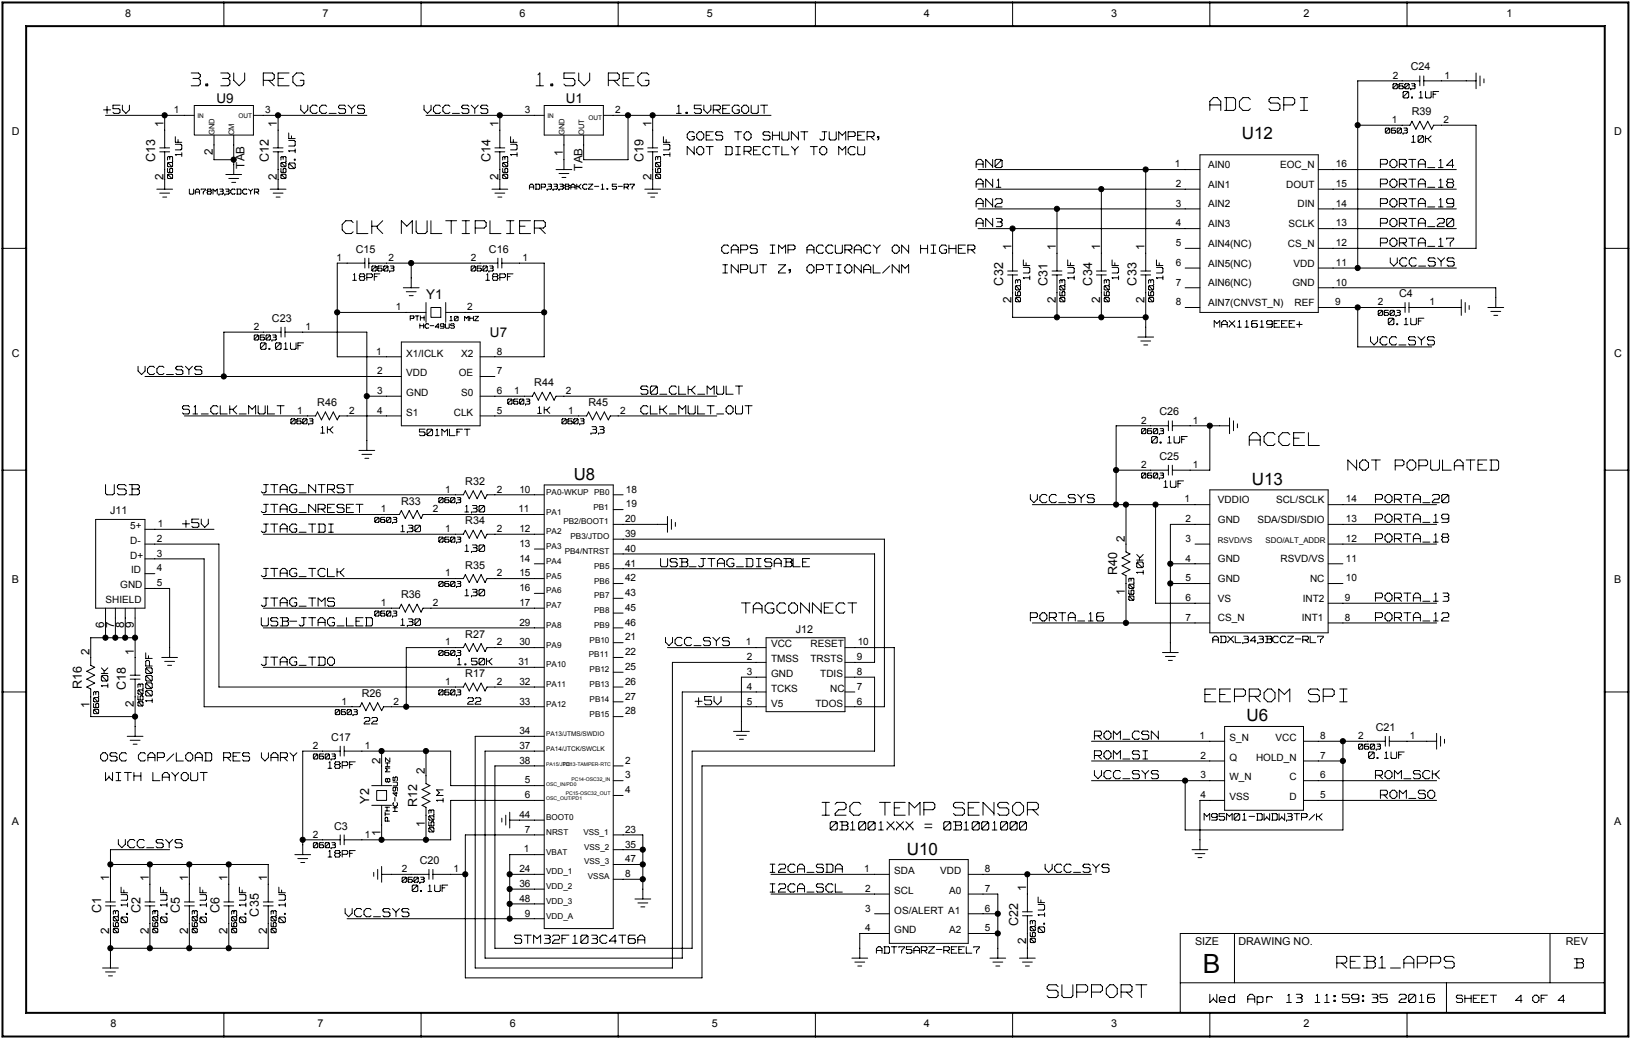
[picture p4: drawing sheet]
<svg xmlns="http://www.w3.org/2000/svg" width="317mm" height="201mm" viewBox="0 0 317 201" stroke-linecap="round" stroke-linejoin="round" font-family="sans-serif">
<defs><g id="words">
<text font-size="5.1" x="232.4" y="188">B</text>
<g font-size="4.7" fill="#fff">
<text x="36.6" y="17">3.3V</text>
<text x="50.8" y="17">REG</text>
<text x="103.6" y="17">1.5V</text>
<text x="117.8" y="17">REG</text>
<text x="233.7" y="21.8">ADC</text>
<text x="245.1" y="21.8">SPI</text>
<text x="66.1" y="45.6">CLK MULTIPLIER</text>
<text x="241.3" y="86.6">ACCEL</text>
<text x="232.8" y="136.1">EEPROM</text>
<text x="252.6" y="136.1">SPI</text>
<text x="158.8" y="158">I2C TEMP SENSOR</text>
<text x="202.3" y="193.2">SUPPORT</text>
</g>
<text font-size="4.3" fill="#fff" x="258.3" y="187.5">REB1_APPS</text>
<g font-size="3.7" fill="#fff">
<text x="260.4" y="91.3">NOT POPULATED</text>
<text x="20.4" y="96">USB</text>
<text x="143.2" y="118.9">TAGCONNECT</text>
</g>
<text font-size="3.4" fill="#fff" x="304.1" y="187.4">B</text>
<g font-size="3.3">
<text x="239.9" y="26.9">U12</text>
<text x="241.8" y="93.7">U13</text>
<text x="240.8" y="139.4">U6</text>
<text x="175.2" y="165.1">U10</text>
</g>
<text font-size="3.2" x="110.9" y="92.8">U8</text>
<g font-size="3" fill="#fff">
<text x="20" y="22.2">+5V</text>
<text x="58.1" y="22.2">VCC_SYS</text>
<text x="81.9" y="22.2">VCC_SYS</text>
<text x="130.7" y="22.2">1.5VREGOUT</text>
<text x="132.8" y="27.3">GOES</text>
<text x="141.9" y="27.3">TO SHUNT</text>
<text x="158.2" y="27.3">JUMPER,</text>
<text x="132.8" y="30.2">NOT DIRECTLY</text>
<text x="156.4" y="30.2">TO MCU</text>
<text x="188.6" y="32.7">AN0</text>
<text x="266.7" y="32.7">PORTA_14</text>
<text x="188.6" y="40.3">AN2</text>
<text x="188.6" y="36.5">AN1</text>
<text x="266.7" y="36.5">PORTA_18</text>
<text x="266.7" y="40.3">PORTA_19</text>
<text x="188.6" y="44.1">AN3</text>
<text x="266.7" y="44.1">PORTA_20</text>
<text x="266.7" y="47.9">PORTA_17</text>
<text x="139.4" y="49.2">CAPS IMP ACCURACY</text>
<text x="139.6" y="53">INPUT</text>
<text x="150.6" y="53">Z, OPTIONAL/NM</text>
<text x="172.2" y="49.2">ON HIGHER</text>
<text x="268.6" y="51.7">VCC_SYS</text>
<text x="264.8" y="66.9">VCC_SYS</text>
<text x="26.7" y="72.6">VCC_SYS</text>
<text x="123.8" y="76.5">S0_CLK_MULT</text>
<text x="35.2" y="80.3">S1_CLK_MULT</text>
<text x="123.8" y="80.3">CLK_MULT_OUT</text>
<text x="50.5" y="95.5">JTAG_NTRST</text>
<text x="50.5" y="99.3">JTAG_NRESET</text>
<text x="199.1" y="97.4">VCC_SYS</text>
<text x="265.7" y="97.4">PORTA_20</text>
<text x="265.7" y="101.2">PORTA_19</text>
<text x="35.2" y="102.2">+5V</text>
<text x="50.5" y="103.1">JTAG_TDI</text>
<text x="265.7" y="105">PORTA_18</text>
<text x="50.5" y="111.7">JTAG_TCLK</text>
<text x="127.6" y="109.8">USB_JTAG_DISABLE</text>
<text x="50.5" y="117.4">JTAG_TMS</text>
<text x="265.7" y="116.5">PORTA_13</text>
<text x="50.5" y="121.2">USB-JTAG_LED</text>
<text x="128.6" y="125">VCC_SYS</text>
<text x="199.1" y="120.3">PORTA_16</text>
<text x="265.7" y="120.3">PORTA_12</text>
<text x="50.5" y="128.8">JTAG_TDO</text>
<text x="134.3" y="136.5">+5V</text>
<text x="211.4" y="143.1">ROM_CSN</text>
<text x="19.4" y="147.3">OSC CAP/LOAD</text>
<text x="43.1" y="147.3">RES VARY</text>
<text x="211.4" y="146.9">ROM_SI</text>
<text x="20.4" y="151.1">WITH LAYOUT</text>
<text x="211.4" y="150.8">VCC_SYS</text>
<text x="265.7" y="150.8">ROM_SCK</text>
<text x="266.7" y="154.6">ROM_SO</text>
<text x="160.4" y="160.7">0B1001XXX</text>
<text x="178.6" y="160.7">= 0B1001000</text>
<text x="22.9" y="164.1">VCC_SYS</text>
<text x="148.8" y="168.8">I2CA_SDA</text>
<text x="148.8" y="172.7">I2CA_SCL</text>
<text x="201.9" y="168.8">VCC_SYS</text>
<text x="66.7" y="177.4">VCC_SYS</text>
<text x="99.4" y="182.6">STM32F103C4T6A</text>
<text x="233.7" y="194">Wed Apr 13 11:59:35</text>
<text x="270.1" y="194">2016</text>
</g>
<g font-size="2.8" fill="#fff">
<text x="35.5" y="30.2" transform="rotate(-90 35.5 30.2)">1UF</text>
<text x="57.4" y="32.6" transform="rotate(-90 57.4 32.6)">0.1UF</text>
<text x="100.3" y="30.2" transform="rotate(-90 100.3 30.2)">1UF</text>
<text x="129.8" y="30.2" transform="rotate(-90 129.8 30.2)">1UF</text>
<text x="199.4" y="54" transform="rotate(-90 199.4 54)">1UF</text>
<text x="207.9" y="54" transform="rotate(-90 207.9 54)">1UF</text>
<text x="216.5" y="54" transform="rotate(-90 216.5 54)">1UF</text>
<text x="225.1" y="54" transform="rotate(-90 225.1 54)">1UF</text>
<text x="221.3" y="111" transform="rotate(-90 221.3 111)">10K</text>
<text x="21.2" y="132.9" transform="rotate(-90 21.2 132.9)">10K</text>
<text x="29.8" y="135.8" transform="rotate(-90 29.8 135.8)">10000PF</text>
<text x="86" y="155" transform="rotate(-90 86 155)">1M</text>
<text x="25" y="178.3" transform="rotate(-90 25 178.3)">0.1UF</text>
<text x="32.7" y="178.3" transform="rotate(-90 32.7 178.3)">0.1UF</text>
<text x="40.3" y="178.3" transform="rotate(-90 40.3 178.3)">0.1UF</text>
<text x="47.9" y="178.3" transform="rotate(-90 47.9 178.3)">0.1UF</text>
<text x="55.5" y="178.3" transform="rotate(-90 55.5 178.3)">0.1UF</text>
<text x="202.2" y="180.2" transform="rotate(-90 202.2 180.2)">0.1UF</text>
</g>
<g font-size="2.7" fill="#fff">
<text x="281.4" y="194">SHEET</text>
<text x="292.8" y="194">4 OF 4</text>
</g>
<g font-size="2.6">
<text x="41.8" y="19.8">U9</text>
<text x="109.3" y="19.8">U1</text>
<text x="82.3" y="57.8">Y1</text>
<text x="94.7" y="65.1">U7</text>
</g>
<g font-size="2.4" fill="#fff">
<text x="271.1" y="19.2">0.1UF</text>
<text x="272.7" y="27.7">10K</text>
<text x="68.1" y="54.4">18PF</text>
<text x="93.9" y="54.4">18PF</text>
<text x="234.6" y="63.5">MAX11619EEE+</text>
<text x="268.2" y="63">0.1UF</text>
<text x="50.3" y="67.7">0.01UF</text>
<text x="62" y="83.9">1K</text>
<text x="103.9" y="80.1">1K</text>
<text x="114.2" y="83.9">33</text>
<text x="81" y="84.4">501MLFT</text>
<text x="222.5" y="85.8">0.1UF</text>
<text x="224.8" y="94.4">1UF</text>
<text x="89.8" y="99.2">130</text>
<text x="77.4" y="103">130</text>
<text x="89.8" y="106.8">130</text>
<text x="89.8" y="115.4">130</text>
<text x="77.4" y="121.1">130</text>
<text x="234.3" y="124.4">ADXL343BCCZ-RL7</text>
<text x="88.4" y="128.7">1.50K</text>
<text x="90.4" y="136.3">22</text>
<text x="70.4" y="140.1">22</text>
<text x="63.4" y="148.7">18PF</text>
<text x="264.4" y="146.8">0.1UF</text>
<text x="232.6" y="158.7">M95M01-DWDW3TP/K</text>
<text x="63.4" y="165.8">18PF</text>
<text x="79.6" y="172.5">0.1UF</text>
<text x="169.3" y="184.4">ADT75ARZ-REEL7</text>
</g>
<g font-size="2.4">
<text x="30" y="31.4" transform="rotate(-90 30 31.4)">C13</text>
<text x="51.9" y="31.4" transform="rotate(-90 51.9 31.4)">C12</text>
<text x="94.8" y="31.4" transform="rotate(-90 94.8 31.4)">C14</text>
<text x="124.3" y="31.4" transform="rotate(-90 124.3 31.4)">C19</text>
<text x="193.8" y="55.2" transform="rotate(-90 193.8 55.2)">C32</text>
<text x="202.4" y="55.3" transform="rotate(-90 202.4 55.3)">C31</text>
<text x="211" y="55.2" transform="rotate(-90 211 55.2)">C34</text>
<text x="219.5" y="55.2" transform="rotate(-90 219.5 55.2)">C33</text>
<text x="215.8" y="111.2" transform="rotate(-90 215.8 111.2)">R40</text>
<text x="15.8" y="133.1" transform="rotate(-90 15.8 133.1)">R16</text>
<text x="24.3" y="133.3" transform="rotate(-90 24.3 133.3)">C18</text>
<text x="71.3" y="155.3" transform="rotate(-90 71.3 155.3)">Y2</text>
<text x="80.6" y="156" transform="rotate(-90 80.6 156)">R12</text>
<text x="19.5" y="176.5" transform="rotate(-90 19.5 176.5)">C1</text>
<text x="27.1" y="176.4" transform="rotate(-90 27.1 176.4)">C2</text>
<text x="34.8" y="176.4" transform="rotate(-90 34.8 176.4)">C5</text>
<text x="42.4" y="176.4" transform="rotate(-90 42.4 176.4)">C6</text>
<text x="50" y="177.1" transform="rotate(-90 50 177.1)">C35</text>
<text x="196.7" y="179" transform="rotate(-90 196.7 179)">C22</text>
</g>
<g font-size="2.3">
<text x="31.6" y="24.6" transform="rotate(-90 31.6 24.6)">1</text>
<text x="41.1" y="30" transform="rotate(-90 41.1 30)">2</text>
<text x="53.5" y="24.6" transform="rotate(-90 53.5 24.6)">1</text>
<text x="96.3" y="24.6" transform="rotate(-90 96.3 24.6)">1</text>
<text x="125.9" y="24.6" transform="rotate(-90 125.9 24.6)">1</text>
<text x="31.6" y="34.8" transform="rotate(-90 31.6 34.8)">2</text>
<text x="47.2" y="32.6" transform="rotate(-90 47.2 32.6)">TAB</text>
<text x="53.5" y="34.8" transform="rotate(-90 53.5 34.8)">2</text>
<text x="96.3" y="34.8" transform="rotate(-90 96.3 34.8)">2</text>
<text x="108.7" y="30.2" transform="rotate(-90 108.7 30.2)">1</text>
<text x="112.5" y="33" transform="rotate(-90 112.5 33)">TAB</text>
<text x="125.9" y="34.8" transform="rotate(-90 125.9 34.8)">2</text>
<text x="195.4" y="48.4" transform="rotate(-90 195.4 48.4)">1</text>
<text x="204" y="48.4" transform="rotate(-90 204 48.4)">1</text>
<text x="212.5" y="48.4" transform="rotate(-90 212.5 48.4)">1</text>
<text x="221.1" y="48.4" transform="rotate(-90 221.1 48.4)">1</text>
<text x="195.4" y="58.6" transform="rotate(-90 195.4 58.6)">2</text>
<text x="204" y="58.6" transform="rotate(-90 204 58.6)">2</text>
<text x="212.5" y="58.6" transform="rotate(-90 212.5 58.6)">2</text>
<text x="221.1" y="58.6" transform="rotate(-90 221.1 58.6)">2</text>
<text x="217.3" y="104.8" transform="rotate(-90 217.3 104.8)">2</text>
<text x="217.3" y="115" transform="rotate(-90 217.3 115)">1</text>
<text x="20.2" y="121.4" transform="rotate(-90 20.2 121.4)">6</text>
<text x="22.1" y="121.4" transform="rotate(-90 22.1 121.4)">7</text>
<text x="24" y="121.4" transform="rotate(-90 24 121.4)">8</text>
<text x="25.9" y="121.4" transform="rotate(-90 25.9 121.4)">9</text>
<text x="17.3" y="126.7" transform="rotate(-90 17.3 126.7)">2</text>
<text x="25.9" y="126.5" transform="rotate(-90 25.9 126.5)">1</text>
<text x="17.3" y="136.9" transform="rotate(-90 17.3 136.9)">1</text>
<text x="25.9" y="136.7" transform="rotate(-90 25.9 136.7)">2</text>
<text x="73.5" y="147.6" transform="rotate(-90 73.5 147.6)">2</text>
<text x="82.1" y="149.5" transform="rotate(-90 82.1 149.5)">2</text>
<text x="73.5" y="161.6" transform="rotate(-90 73.5 161.6)">1</text>
<text x="82.1" y="159.7" transform="rotate(-90 82.1 159.7)">1</text>
<text x="21.1" y="170.3" transform="rotate(-90 21.1 170.3)">1</text>
<text x="28.7" y="170.3" transform="rotate(-90 28.7 170.3)">1</text>
<text x="36.3" y="170.3" transform="rotate(-90 36.3 170.3)">1</text>
<text x="44" y="170.3" transform="rotate(-90 44 170.3)">1</text>
<text x="51.6" y="170.3" transform="rotate(-90 51.6 170.3)">1</text>
<text x="198.3" y="172.2" transform="rotate(-90 198.3 172.2)">1</text>
<text x="21.1" y="180.5" transform="rotate(-90 21.1 180.5)">2</text>
<text x="28.7" y="180.5" transform="rotate(-90 28.7 180.5)">2</text>
<text x="36.3" y="180.5" transform="rotate(-90 36.3 180.5)">2</text>
<text x="44" y="180.5" transform="rotate(-90 44 180.5)">2</text>
<text x="51.6" y="180.5" transform="rotate(-90 51.6 180.5)">2</text>
<text x="198.3" y="182.4" transform="rotate(-90 198.3 182.4)">2</text>
</g>
<g font-size="2.1">
<text x="24.2" y="3.2">8</text>
<text x="62.3" y="3.2">7</text>
<text x="100.4" y="3.2">6</text>
<text x="136.6" y="3.2">5</text>
<text x="178.5" y="3.2">4</text>
<text x="214.7" y="3.2">3</text>
<text x="251.8" y="3.2">2</text>
<text x="291.1" y="3.2">1</text>
<text x="272.6" y="13.6">C24</text>
<text x="272.8" y="22.3">R39</text>
<text x="2.3" y="26.1">D</text>
<text x="311.8" y="26.1">D</text>
<text x="68.7" y="48.9">C15</text>
<text x="94.4" y="48.9">C16</text>
<text x="270.3" y="57.4">C4</text>
<text x="52.5" y="62.2">C23</text>
<text x="2.3" y="68.9">C</text>
<text x="311.8" y="68.9">C</text>
<text x="103.2" y="74.7">R44</text>
<text x="61.3" y="78.5">R46</text>
<text x="113.7" y="78.5">R45</text>
<text x="224" y="80.3">C26</text>
<text x="224" y="88.9">C25</text>
<text x="89.9" y="93.7">R32</text>
<text x="21.3" y="99.4">J11</text>
<text x="77.5" y="97.5">R33</text>
<text x="89.9" y="101.3">R34</text>
<text x="2.3" y="112.7">B</text>
<text x="89.9" y="109.9">R35</text>
<text x="311.8" y="112.7">B</text>
<text x="77.5" y="115.6">R36</text>
<text x="89.9" y="123.3">R27</text>
<text x="153.7" y="122.3">J12</text>
<text x="89.9" y="130.9">R17</text>
<text x="69.9" y="134.7">R26</text>
<text x="64" y="143.2">C17</text>
<text x="265.8" y="141.2">C21</text>
<text x="2.3" y="159.4">A</text>
<text x="64.6" y="160.3">C3</text>
<text x="311.8" y="159.4">A</text>
<text x="81.1" y="167">C20</text>
<text x="230.9" y="182.7">SIZE</text>
<text x="239.3" y="182.7">DRAWING NO.</text>
<text x="302.5" y="182.7">REV</text>
<text x="21.3" y="198.5">8</text>
<text x="61.3" y="198.5">7</text>
<text x="98.5" y="198.5">6</text>
<text x="137.5" y="198.5">5</text>
<text x="178.5" y="198.5">4</text>
<text x="214.7" y="198.5">3</text>
<text x="251.8" y="198.5">2</text>
</g>
<g font-size="2.1" fill="#fff">
<text x="33.7" y="34.5" transform="rotate(-90 33.7 34.5)">0603</text>
<text x="55.6" y="34.5" transform="rotate(-90 55.6 34.5)">0603</text>
<text x="98.4" y="34.5" transform="rotate(-90 98.4 34.5)">0603</text>
<text x="127.9" y="34.5" transform="rotate(-90 127.9 34.5)">0603</text>
<text x="197.5" y="58.3" transform="rotate(-90 197.5 58.3)">0603</text>
<text x="206" y="58.3" transform="rotate(-90 206 58.3)">0603</text>
<text x="214.6" y="58.3" transform="rotate(-90 214.6 58.3)">0603</text>
<text x="223.2" y="58.3" transform="rotate(-90 223.2 58.3)">0603</text>
<text x="219.4" y="116" transform="rotate(-90 219.4 116)">0603</text>
<text x="19.4" y="137.9" transform="rotate(-90 19.4 137.9)">0603</text>
<text x="27.9" y="136.4" transform="rotate(-90 27.9 136.4)">0603</text>
<text x="84.1" y="160.8" transform="rotate(-90 84.1 160.8)">0603</text>
<text x="23.2" y="180.2" transform="rotate(-90 23.2 180.2)">0603</text>
<text x="30.8" y="180.2" transform="rotate(-90 30.8 180.2)">0603</text>
<text x="38.4" y="180.2" transform="rotate(-90 38.4 180.2)">0603</text>
<text x="46" y="180.2" transform="rotate(-90 46 180.2)">0603</text>
<text x="53.7" y="180.2" transform="rotate(-90 53.7 180.2)">0603</text>
<text x="200.3" y="182.1" transform="rotate(-90 200.3 182.1)">0603</text>
</g>
<g font-size="1.9">
<text x="269.1" y="15.2">2</text>
<text x="279" y="15.2">1</text>
<text x="33.6" y="21.9">1</text>
<text x="51.2" y="21.9">3</text>
<text x="101.4" y="21.9">3</text>
<text x="118.9" y="21.9">2</text>
<text x="268.9" y="23.8">1</text>
<text x="278.9" y="23.8">2</text>
<text x="227" y="32.3">1</text>
<text x="233.4" y="32.5">AIN0</text>
<text x="247.3" y="32.5">EOC_N</text>
<text x="258.1" y="32.3">16</text>
<text x="227.1" y="39.9">3</text>
<text x="227.1" y="36.2">2</text>
<text x="233.4" y="40.1">AIN2</text>
<text x="233.4" y="36.3">AIN1</text>
<text x="248.5" y="36.3">DOUT</text>
<text x="250.7" y="40.1">DIN</text>
<text x="258.1" y="36.2">15</text>
<text x="258.1" y="39.9">14</text>
<text x="227.1" y="47.6">5</text>
<text x="227.1" y="43.8">4</text>
<text x="233.4" y="47.7">AIN4(NC)</text>
<text x="233.4" y="43.9">AIN3</text>
<text x="248.8" y="47.7">CS_N</text>
<text x="248.9" y="43.9">SCLK</text>
<text x="258.1" y="43.8">13</text>
<text x="258.1" y="47.6">12</text>
<text x="65" y="50.4">1</text>
<text x="75.1" y="50.4">2</text>
<text x="90.9" y="50.4">2</text>
<text x="100.9" y="50.4">1</text>
<text x="227.1" y="51.4">6</text>
<text x="233.4" y="51.5">AIN5(NC)</text>
<text x="249.9" y="51.5">VDD</text>
<text x="258.1" y="51.4">11</text>
<text x="76.5" y="59.9">1</text>
<text x="90.3" y="59.9">2</text>
<text x="227.1" y="59">8</text>
<text x="227.1" y="55.2">7</text>
<text x="233.4" y="59.1">AIN7(CNVST_N)</text>
<text x="233.4" y="55.3">AIN6(NC)</text>
<text x="249.7" y="55.3">GND</text>
<text x="250.1" y="59.1">REF</text>
<text x="257.9" y="59">9</text>
<text x="258.1" y="55.2">10</text>
<text x="266.2" y="59">2</text>
<text x="276.2" y="59">1</text>
<text x="49" y="63.8">2</text>
<text x="59" y="63.8">1</text>
<text x="72.6" y="68.5">1</text>
<text x="78.5" y="68.9">X1/ICLK</text>
<text x="89.1" y="68.9">X2</text>
<text x="96" y="68.5">8</text>
<text x="72.8" y="76.1">3</text>
<text x="72.8" y="72.3">2</text>
<text x="78.5" y="76.5">GND</text>
<text x="78.5" y="72.7">VDD</text>
<text x="88.6" y="72.7">OE</text>
<text x="89.1" y="76.5">S0</text>
<text x="96" y="72.3">7</text>
<text x="96" y="76.1">6</text>
<text x="99.3" y="76.1">1</text>
<text x="109.3" y="76.1">2</text>
<text x="57.4" y="79.9">1</text>
<text x="67.4" y="79.9">2</text>
<text x="72.8" y="79.9">4</text>
<text x="78.5" y="80.3">S1</text>
<text x="87.7" y="80.3">CLK</text>
<text x="96" y="79.9">5</text>
<text x="109.8" y="79.9">1</text>
<text x="119.8" y="79.9">2</text>
<text x="220.5" y="81.9">2</text>
<text x="230.5" y="81.9">1</text>
<text x="86" y="95.2">1</text>
<text x="96" y="95.2">2</text>
<text x="100.3" y="95.2">10</text>
<text x="120.9" y="95.2">18</text>
<text x="220.5" y="90.4">2</text>
<text x="230.5" y="90.4">1</text>
<text x="30.5" y="101.9">1</text>
<text x="73.6" y="99">1</text>
<text x="83.6" y="99">2</text>
<text x="100.1" y="99">11</text>
<text x="120.8" y="100.9">20</text>
<text x="120.9" y="98">19</text>
<text x="228.9" y="97.1">1</text>
<text x="229" y="100.9">2</text>
<text x="235.3" y="101">GND</text>
<text x="235.3" y="97.2">VDDIO</text>
<text x="242.9" y="101">SDA/SDI/SDIO</text>
<text x="246.5" y="97.2">SCL/SCLK</text>
<text x="260" y="97.1">14</text>
<text x="260" y="100.9">13</text>
<text x="25.2" y="108">D+</text>
<text x="25.2" y="102.2">5+</text>
<text x="25.2" y="105.1">D-</text>
<text x="30.3" y="107.6">3</text>
<text x="30.3" y="104.7">2</text>
<text x="86" y="102.8">1</text>
<text x="96" y="102.8">2</text>
<text x="100.3" y="105.7">13</text>
<text x="100.3" y="102.8">12</text>
<text x="120.8" y="106.6">40</text>
<text x="120.8" y="103.8">39</text>
<text x="229" y="104.7">3</text>
<text x="260" y="104.7">12</text>
<text x="23.2" y="113.7">GND</text>
<text x="25.3" y="110.8">ID</text>
<text x="30.3" y="113.3">5</text>
<text x="30.3" y="110.4">4</text>
<text x="86" y="111.4">1</text>
<text x="96" y="111.4">2</text>
<text x="100.3" y="111.4">15</text>
<text x="100.3" y="108.5">14</text>
<text x="120.8" y="112.3">42</text>
<text x="120.8" y="109.5">41</text>
<text x="229" y="112.3">5</text>
<text x="229" y="108.5">4</text>
<text x="235.3" y="112.5">GND</text>
<text x="235.3" y="108.7">GND</text>
<text x="247.4" y="108.7">RSVD/VS</text>
<text x="253.1" y="112.5">NC</text>
<text x="260" y="112.3">10</text>
<text x="260" y="108.5">11</text>
<text x="20.4" y="116.5">SHIELD</text>
<text x="73.6" y="117.1">1</text>
<text x="83.6" y="117.1">2</text>
<text x="100.3" y="117.1">17</text>
<text x="100.3" y="114.2">16</text>
<text x="120.8" y="118">45</text>
<text x="120.8" y="115.2">43</text>
<text x="229" y="120">7</text>
<text x="229" y="116.1">6</text>
<text x="235.3" y="116.3">VS</text>
<text x="251.7" y="116.3">INT2</text>
<text x="259.8" y="120">8</text>
<text x="259.8" y="116.1">9</text>
<text x="86" y="124.7">1</text>
<text x="96" y="124.7">2</text>
<text x="100.3" y="124.7">30</text>
<text x="100.3" y="120.9">29</text>
<text x="120.8" y="123.8">21</text>
<text x="120.8" y="120.9">46</text>
<text x="144.1" y="124.7">1</text>
<text x="149" y="125.1">VCC</text>
<text x="156.6" y="125.1">RESET</text>
<text x="165.7" y="124.7">10</text>
<text x="235.3" y="120.1">CS_N</text>
<text x="251.5" y="120.1">INT1</text>
<text x="100.1" y="128.5">31</text>
<text x="120.8" y="129.5">25</text>
<text x="120.8" y="126.6">22</text>
<text x="144.3" y="130.4">3</text>
<text x="144.3" y="127.6">2</text>
<text x="149" y="128">TMSS</text>
<text x="149" y="130.8">GND</text>
<text x="156.6" y="128">TRSTS</text>
<text x="158.5" y="130.8">TDIS</text>
<text x="165.5" y="127.6">9</text>
<text x="165.5" y="130.4">8</text>
<text x="66" y="136.1">1</text>
<text x="76" y="136.1">2</text>
<text x="86" y="132.3">1</text>
<text x="96" y="132.3">2</text>
<text x="100.3" y="136.1">33</text>
<text x="100.3" y="132.3">32</text>
<text x="120.8" y="135.2">27</text>
<text x="120.8" y="132.3">26</text>
<text x="144.3" y="136.1">5</text>
<text x="144.3" y="133.3">4</text>
<text x="149" y="133.7">TCKS</text>
<text x="149" y="136.5">V5</text>
<text x="157.5" y="136.5">TDOS</text>
<text x="160.4" y="133.7">NC</text>
<text x="165.5" y="133.3">7</text>
<text x="165.5" y="136.1">6</text>
<text x="100.3" y="141.9">34</text>
<text x="120.8" y="138.1">28</text>
<text x="231.7" y="142.8">1</text>
<text x="237.5" y="143.2">S_N</text>
<text x="246.4" y="143.2">VCC</text>
<text x="255.1" y="142.8">8</text>
<text x="262.4" y="142.8">2</text>
<text x="272.4" y="142.8">1</text>
<text x="60.5" y="144.7">2</text>
<text x="70.5" y="144.7">1</text>
<text x="100.3" y="147.6">38</text>
<text x="100.3" y="144.7">37</text>
<text x="120.8" y="147.6">2</text>
<text x="231.9" y="146.6">2</text>
<text x="237.5" y="147">Q</text>
<text x="242.7" y="147">HOLD_N</text>
<text x="255.1" y="146.6">7</text>
<text x="101.4" y="154.2">6</text>
<text x="101.4" y="151.4">5</text>
<text x="120.8" y="153.3">4</text>
<text x="120.8" y="150.4">3</text>
<text x="231.9" y="154.2">4</text>
<text x="231.9" y="150.4">3</text>
<text x="237.5" y="154.6">VSS</text>
<text x="237.5" y="150.8">W_N</text>
<text x="249.1" y="150.8">C</text>
<text x="249.1" y="154.6">D</text>
<text x="255.1" y="150.4">6</text>
<text x="255.1" y="154.2">5</text>
<text x="60.5" y="161.9">2</text>
<text x="70.5" y="161.9">1</text>
<text x="100.3" y="158.1">44</text>
<text x="101.4" y="160.9">7</text>
<text x="120.8" y="160.9">23</text>
<text x="101.2" y="164.7">1</text>
<text x="120.8" y="166.6">47</text>
<text x="120.8" y="163.8">35</text>
<text x="77.6" y="168.5">2</text>
<text x="87.6" y="168.5">1</text>
<text x="100.3" y="171.4">36</text>
<text x="100.3" y="168.5">24</text>
<text x="120.8" y="169.5">8</text>
<text x="166.9" y="168.5">1</text>
<text x="167.1" y="172.3">2</text>
<text x="172.8" y="172.7">SCL</text>
<text x="172.8" y="168.9">SDA</text>
<text x="181.7" y="168.9">VDD</text>
<text x="183.4" y="172.7">A0</text>
<text x="190.3" y="168.5">8</text>
<text x="190.3" y="172.3">7</text>
<text x="100.3" y="174.2">48</text>
<text x="101.4" y="177.1">9</text>
<text x="167.1" y="176.2">3</text>
<text x="167.1" y="180">4</text>
<text x="172.8" y="176.5">OS/ALERT A1</text>
<text x="190.3" y="176.2">6</text>
<text x="190.3" y="180">5</text>
<text x="172.8" y="180.3">GND</text>
<text x="183.4" y="180.3">A2</text>
</g>
<g font-size="1.9" fill="#fff">
<text x="75.6" y="151.1" transform="rotate(-90 75.6 151.1)">8 MHZ</text>
<text x="75.5" y="158.7" transform="rotate(-90 75.5 158.7)">PTH</text>
<text x="77.1" y="156.8" transform="rotate(-90 77.1 156.8)">HC-49US</text>
</g>
<g font-size="1.8" fill="#fff">
<text x="269.1" y="17.3">0603</text>
<text x="267.6" y="25.9">0603</text>
<text x="36.6" y="37.7">UA78M33CDCYR</text>
<text x="102.3" y="36.7">ADP3338AKCZ-1.5-R7</text>
<text x="71.8" y="52.6">0603</text>
<text x="91" y="52.6">0603</text>
<text x="49.1" y="65.9">0603</text>
<text x="266.3" y="61.1">0603</text>
<text x="56.2" y="82.1">0603</text>
<text x="98.1" y="78.3">0603</text>
<text x="108.6" y="82.1">0603</text>
<text x="220.5" y="84">0603</text>
<text x="220.5" y="92.6">0603</text>
<text x="72.4" y="101.1">0603</text>
<text x="84.8" y="97.3">0603</text>
<text x="84.8" y="104.9">0603</text>
<text x="84.8" y="113.5">0603</text>
<text x="72.4" y="119.2">0603</text>
<text x="84.8" y="126.9">0603</text>
<text x="84.8" y="134.5">0603</text>
<text x="64.8" y="138.3">0603</text>
<text x="60.5" y="146.9">0603</text>
<text x="262.4" y="145">0603</text>
<text x="60.5" y="164">0603</text>
<text x="77.7" y="170.7">0603</text>
</g>
<g font-size="1.6" fill="#fff">
<text x="79.3" y="62.1">PTH</text>
<text x="81.1" y="63.6">HC-49US</text>
<text x="86.9" y="62.1">10</text>
<text x="89.8" y="62.1">MHZ</text>
</g>
<g font-size="1.6">
<text x="105.5" y="95.6">PA0-WKUP PB0</text>
<text x="105.5" y="99.4">PA1</text>
<text x="108.8" y="101.3">PB2/BOOT1</text>
<text x="114.6" y="98.5">PB1</text>
<text x="105.5" y="103.2">PA2</text>
<text x="105.5" y="106.1">PA3</text>
<text x="109.1" y="107">PB4/NTRST</text>
<text x="110.2" y="104.2">PB3/JTDO</text>
<text x="105.5" y="108.9">PA4</text>
<text x="105.5" y="111.8">PA5</text>
<text x="114.8" y="109.9">PB5</text>
<text x="114.8" y="112.8">PB6</text>
<text x="105.5" y="114.7">PA6</text>
<text x="105.5" y="117.5">PA7</text>
<text x="114.8" y="115.6">PB7</text>
<text x="114.8" y="118.5">PB8</text>
<text x="105.5" y="125.1">PA9</text>
<text x="105.5" y="121.3">PA8</text>
<text x="113.9" y="124.2">PB10</text>
<text x="114.8" y="121.3">PB9</text>
<text x="105.5" y="129">PA10</text>
<text x="113.8" y="127">PB11</text>
<text x="113.9" y="129.9">PB12</text>
<text x="105.5" y="136.6">PA12</text>
<text x="105.5" y="132.8">PA11</text>
<text x="113.9" y="132.8">PB13</text>
<text x="113.9" y="135.6">PB14</text>
<text x="113.9" y="138.5">PB15</text>
<text x="105.5" y="158.5">BOOT0</text>
<text x="105.5" y="161.3">NRST</text>
<text x="112.7" y="161.3">VSS_1</text>
<text x="105.5" y="165.1">VBAT</text>
<text x="112.8" y="167.1">VSS_3</text>
<text x="112.8" y="164.2">VSS_2</text>
<text x="105.5" y="171.8">VDD_2</text>
<text x="105.5" y="169">VDD_1</text>
<text x="113.6" y="169.9">VSSA</text>
<text x="105.5" y="174.7">VDD_3</text>
<text x="105.5" y="177.5">VDD_A</text>
</g>
<g font-size="1.5">
<text x="41.4" y="26.1" transform="rotate(-90 41.4 26.1)">GND</text>
<text x="45.3" y="26.1" transform="rotate(-90 45.3 26.1)">CM</text>
<text x="109.1" y="26.1" transform="rotate(-90 109.1 26.1)">GND</text>
<text x="112.9" y="26.1" transform="rotate(-90 112.9 26.1)">OUT</text>
<text x="235.3" y="104.9">RSVD/VS</text>
<text x="244.5" y="104.9">SDO/ALT_ADDR</text>
</g>
<g font-size="1.3">
<text x="38.1" y="22.8">IN</text>
<text x="46.1" y="22.8">OUT</text>
<text x="105.8" y="22.8">IN</text>
<text x="113.7" y="23.2">OUT</text>
<text x="105.5" y="142.3">PA13/JTMS/SWDIO</text>
<text x="105.5" y="145.1">PA14/JTCK/SWCLK</text>
</g>
<g font-size="1">
<text x="105.5" y="148">PA15/JTDI</text>
<text x="108.8" y="148">PC13-TAMPER-RTC</text>
<text x="105.5" y="154.7">OSC_OUT/PD1</text>
<text x="105.5" y="151.8">OSC_IN/PD0</text>
<text x="109.3" y="153.7">PC15-OSC32_OUT</text>
<text x="110.4" y="150.9">PC14-OSC32_IN</text>
</g>
</g></defs>
<g fill="none" stroke="#000" stroke-width=".19">
<path d="M.4 .4h314.3v200h-314.3zM.6 .6h313.9v199.6h-313.9zM5 5h305.1v190.8h-305.1zM5.1 5.1h304.8v190.5h-304.8zM36.6 16.6h.1M36.9 14.1h1.4M36.9 16.6h1.4M37.3 15.2h1M38.3 14.1l.4 .4M38.7 14.8l-.3 .4 .3 .3M38.7 14.5v.3M38.7 15.5v.7l-.4 .4"/>
<path d="M39.8 16.2h.3v.4h-.3v-.3M42.3 16.6h.1M42.7 14.1h1.3l.4 .4M43.2 .4v4.7M44.1 15.2l.3 .3M44.4 15.5v.7l-.4 .4h-1.3M44.4 14.8l-.4 .4h-1M44.4 14.5v.3M45.2 14.1v1.4l1 1.1M47.3 14.1v1.4l-1.1 1.1M50.9 15.5h1.7M51.9 15.5l1.1 1.1"/>
<path d="M52.6 14.1h-1.7v2.5M52.6 14.1l.4 .4M53 14.5v.6M53 15.2l-.4 .3M53.7 16.6h2.1M53.7 15.2h1.1M55.8 14.1h-2.1v2.5M56.6 15.9l.7 .7h1M58 15.5h.7v.7l-.4 .4M58.3 14.1h-1l-.7 .7v1.1M58.3 14.1l.4 .4M81.3 .4v4.7"/>
<path d="M103.6 16.6h1.4M103.9 14.5l.4-.4v2.5M106.4 16.2h.4v.4h-.3l-.1-.3M111.1 14.1h-2.2v1.1h1.8l.4 .3M111.1 15.5v.7l-.4 .4h-1.4l-.4-.4M111.8 14.1v1.4l1 1.1M113.9 14.1v1.4l-1 1.1M117.5 15.5h1.8M118.6 15.5l1 1.1M119.3 14.1h-1.8v2.5M119.3 14.1l.3 .4M119.4 .4v4.7"/>
<path d="M119.6 15.2l-.3 .3M119.6 14.5v.6M120.4 16.6h2.1M120.4 15.2h1M122.5 14.1h-2.1v2.5M124.7 15.5h.7v.7l-.4 .4h-1l-.8-.7M125.4 14.5l-.4-.4h-1l-.8 .7v1.1M157.5 .4v4.7M195.6 .4v4.7M233.7 .4v4.7M233.7 19.6v1.7M235.1 18.9h-.7l-.7 .7"/>
<path d="M235.1 18.9l.7 .7M235.8 19.6v1.7M236.6 18.9h1.7M236.9 18.9v2.4M238.3 18.9l.4 .3v1.8M239.4 19.6v1l.7 .7h1.1l.4-.3M241.6 19.2l-.4-.3h-1l-.8 .7M247.3 19.2l-.4-.3h-1.4l-.3 .3v.4l.3 .3h1.4l.4 .4v.7M251.2 18.9h1.4M251.9 18.9v2.4M269.9 16.3l-.8 .7M269.9 16.3v.7l-.1 .1h-.5l-.2-.1"/>
<path d="M269.9 16.3l-.1-.1h-.5l-.2 .1v.7M270.4 16.6l-.1 .1M270.4 16.2l-.1 .1v.7l.1 .1M270.4 16.6h.6l.1 .2-.2 .3h-.5M270.4 16.2h.7M271.8 .4v4.7M271.9 17.7h-.7l-.1 .2v.9l.2 .1h.6M271.9 17.9l-.8 .8M272 17.8h.1M272 17.7l.1 .2v.9l-.1 .1M272.1 16.2h-.6l-.1 .1v.7l.2 .1h.5M272.1 16.3l-.7 .7"/>
<path d="M272.1 16.3h.1M272.1 16.2l.1 .1M272.2 16.3v.7l-.1 .1M272.5 17.1h.1M272.7 18.8h.2v.1h-.2M272.7 18.8v.1M272.7 16.2h.5l.2 .2M273.3 16.6l.1 .4-.2 .1h-.5M273.4 16.5l-.2 .1h-.4M274.1 18.9h.8M274.3 14.7v1.9M274.3 15.6h-12v36.2"/>
<path d="M274.3 17.8l.2-.1v1.2M275.1 14.7v1.9M275.1 15.6h10.1M275.4 17.7v1.1l.2 .1h.7M276.5 17.7v1l-.2 .2M276.9 18.2h.5M277.9 17.7h-1v1.2M285.2 14.1v3M285.9 14.7v1.9M286.7 15.2v.8M20 21.2h1.4M20.4 22.3h17.1"/>
<path d="M20.7 20.6v1.3M21.8 21.7l.2 .2M23.2 20.3h-1.4v.7h1.1l.3 .3v.4l-.3 .2h-.8M23.6 21.2l.7 .7M23.6 20.3v.9M25 20.3v.9M25 21.2l-.7 .7M30.3 36.6h3M30.9 37.3h1.9M30.9 29.3h1.9M30.9 28.6h1.9M31.4 38.1h.8"/>
<path d="M31.8 22.3v6.3M31.8 29.3v7.3M32.4 32.5v.7l.1 .2M32.4 34.4l.1 .1M32.5 31.5v-.1l-.1 .1v.6l.1 .1M32.5 33.7v.1M32.5 30.3l-.1 .1v.5M32.5 33.7l-.1 .1v.6M32.5 30.3h.1M32.5 33.8l.7 .7h-.7M32.5 31.4h.7M32.5 31.5l.7 .7h-.7"/>
<path d="M32.5 33.4h.7M32.5 33.7h.7M32.6 30.3l.2 .1M32.8 32.7v.5l.1 .1M32.8 30.4v.4M33.2 30.3l-.4 .1M33.2 32.5l-.4 .2M33.2 30.3l.1 .1v.5M33.2 31.4l.1 .1v.6l-.1 .1M33.2 33.7l.1 .1v.6M33.2 32.5l.1 .2M33.3 31.1h.1"/>
<path d="M33.3 32.7v.5l-.1 .2M33.3 34.4l-.1 .1M33.9 27.9h1M33.9 29h1M33.9 26.4v1.1M33.9 29.9l.1 .1M33.9 27.5h1.2M33.9 29.9h1.2M34.4 27v.5M34.9 27.9l.2 .2M35.1 28.1v.7l-.2 .2M35.1 29.5v.7"/>
<path d="M36.6 36.5v.9l.1 .1h.6M37.4 36.5v.9l-.1 .1M37.5 20.4h11.5v5.7h-11.5zM37.7 36.8v.7M37.7 36.8l.3-.3h.3l.2 .3M37.7 37.1h.8M38.5 36.8v.7M39.3 37.1v.4M39.7 36.5h-.8v.2M39.7 36.7l-.4 .4M39.7 36.5v.2M40 37.5h.1"/>
<path d="M40.1 37l-.1 .2 .2 .3h.5M40.2 37h.5M40.7 36.5h-.5l-.2 .3 .1 .2M40.7 36.5l.1 .3-.1 .2 .1 .2-.1 .3M41.2 36.5l.4 .5 .4-.5M41.2 36.6v.9M41.3 26.1v4.8h3.9M42 36.6v.9M42.3 37.5h.1M42.4 36.5h.6l.1 .2-.1 .3h-.4M43 37l.1 .1M43.1 37.1l-.1 .4h-.6"/>
<path d="M43.4 37.5h.1M43.6 36.5h.5M43.6 37.5h.5M43.6 33.7h3.1M43.7 37h.4M44.1 36.5l.2 .2-.2 .3M44.2 37l.1 .1M44.2 34.5h1.9M44.3 37.1l-.2 .4M44.6 36.8v.4l.3 .3 .5-.1M44.8 35.2h.7M45.2 26.1v7.6"/>
<path d="M45.4 36.7l-.1-.2h-.4l-.3 .3M45.7 36.5h.7l.1 .2v.7l-.1 .1h-.7M45.9 36.6v.9M46.9 36.8v.4l.2 .3M47.1 36.5l-.2 .3M47.2 36.5h.3M47.2 37.5h.3M47.6 36.5l.1 .2M47.7 37.4l-.1 .1M48 36.5l.4 .5 .4-.5M48.4 37v.5M49 22.3h21.9"/>
<path d="M49.2 36.5h.7l.1 .2-.2 .4h-.6M49.2 36.6v.9M49.6 37.1l.4 .4M52.2 36.6h3M52.8 37.3h1.9M52.8 29.3h1.9M52.8 28.6h1.9M53.3 38.1h.8M53.7 22.3v6.3M53.7 29.3v7.3M54.3 34.4l.1 .1h.7M54.3 32.5v.7l.1 .2h.7l.1-.2v-.5"/>
<path d="M54.3 34.4v-.6l.1-.1h.7l.1 .1v.6M54.4 31.4l-.1 .1v.6l.1 .1h.7M54.4 31.4l.7 .8M54.4 33.7l.7 .8M54.4 31.4h.7l.1 .1v.6l-.1 .1M54.7 30.4l-.2-.1-.2 .1v.5M54.7 32.7v.5l.1 .1M54.7 32.7l.2-.2 .3 .2M54.7 30.4v.4M54.7 30.4l.4-.1 .1 .1v.5M55.2 34.4l-.1 .1M55.2 31.1h.1"/>
<path d="M55.8 27.1h1.1l.1 .3v.6M55.8 25.7v1.1h1.2M55.8 31.7v.7l.1 .2M55.9 31.5v.2M55.9 31.5l-.1 .2M56 31.7l.8 .9M56 31.5h.9l.1 .2M56.3 26.3v.5M56.9 30.9h.1M57 29.2h-1.2l.1 .1M57 30.9v-.1h-.1v.1M57 28.8v.7"/>
<path d="M57 31.7v.7l-.1 .2h-.9M57 28l-.1 .2h-1.1M58.1 21.2l.7 .7M58.1 20.3v.9M59.5 20.3v.9M59.5 21.2l-.7 .7M59.9 20.8v.7l.5 .4h.6l.3-.2M61.3 20.6l-.3-.3h-.6l-.5 .5M61.7 20.8v.7l.5 .4h.6M62.8 20.3h-.6l-.5 .5M62.9 20.3l.2 .3M63.1 21.7l-.2 .2"/>
<path d="M63.6 21.9h1.3M65.4 21.7l.2 .2h.9M65.4 20.6v.2l.2 .2h.9M66.5 20.3h-.9l-.2 .2M66.5 21l.3 .3v.4l-.3 .2M66.5 20.3l.3 .3M67.3 20.3l.6 .7M68.6 20.3l-.7 .7v.9M69.1 20.6l.2 .4M69.1 21.7l.2 .2M69.3 20.3l-.2 .2M69.3 21h.9l.2 .3v.4l-.2 .2h-.9"/>
<path d="M69.3 20.3h.9l.2 .3M81.9 21.2l.7 .7M81.9 20.3v.9M82.3 22.3h22.8M83.3 20.3v.9M83.3 21.2l-.7 .7M83.7 20.8v.7l.5 .4h.6l.3-.2M85.1 20.6l-.3-.3h-.6l-.5 .5M85.6 20.8v.7l.4 .4h.7M86.7 20.3h-.7l-.4 .5M86.7 20.3l.2 .3M86.9 21.7l-.2 .2"/>
<path d="M87.4 21.9h1.4M89.2 21.7l.3 .2h.8M89.2 20.6v.2l.3 .2h.8M90.3 20.3h-.8l-.3 .2M90.3 20.3l.3 .3M90.3 21l.3 .2v.5l-.3 .2M91 20.3l.7 .7M92.4 20.3l-.7 .7v.9M92.9 20.6v.2l.2 .2h.9l.2 .3v.4l-.2 .2h-.9l-.2-.2M92.9 20.5l.2-.2h.9l.2 .3M95 36.6h3.1M95.6 37.3h1.9"/>
<path d="M95.6 29.3h1.9M95.6 28.6h1.9M96.2 38.1h.7M96.6 22.3v6.3M96.6 29.3v7.3M97.1 34.4l.2 .1h.6M97.1 32.5v.7l.2 .2h.7l.1-.2v-.5M97.1 34.4v-.6l.2-.1h.7l.1 .1v.6M97.3 31.4l.6 .8M97.3 33.7l.6 .8M97.3 31.4l-.2 .1v.6l.2 .1h.6M97.3 31.4h.7l.1 .1v.6l-.1 .1"/>
<path d="M97.5 30.4l-.1-.1-.3 .1v.5M97.5 32.7v.5l.2 .1M97.5 30.4v.4M97.5 32.7l.2-.2 .4 .2M97.6 30.4l.3-.1 .2 .1v.5M98.1 31.1h.1M98.1 34.4l-.1 .1M98.6 27.9h1.1M98.6 29h1.1M98.6 26.4v1.1M98.6 29.9l.2 .1M98.7 27.5h1.2"/>
<path d="M98.7 29.9h1.2M99.2 27v.5M99.7 27.9l.2 .2M99.9 28.1v.7l-.2 .2M99.9 29.5v.7M102.3 35.9v.7M102.3 36.2h.8M102.6 35.6l-.3 .3M102.6 35.6h.2l.3 .3M103.1 35.9v.7M103.4 36.6h.7M103.4 35.6h.7"/>
<path d="M103.6 35.6v.9M104.1 35.6l.1 .2v.6l-.1 .2M104.6 36.2h.6M105.1 20.4h11.5v5.7h-11.5zM105.2 35.6h-.6v1M105.3 35.6l.1 .4M105.4 36l-.1 .2M105.7 36.6h.1M105.9 35.6h.5l.1 .2-.1 .2h-.4M106.4 36l.1 .4-.1 .2h-.5M106.9 36.6h.1M107 36.6h.5"/>
<path d="M107 35.6h.5M107.1 36h.4M107.4 32.8h3.1M107.6 35.6l.1 .2-.1 .2 .1 .4-.1 .2M108 36.6h.1M108 33.5h1.9M108.1 36.6h.6M108.1 35.6h.6M108.3 36h.4M108.6 34.3h.7M108.7 35.6l.1 .2-.1 .2 .1 .4-.1 .2M108.9 26.1v6.7"/>
<path d="M109.1 36.6h.1M109.3 35.6l-.2 .3 .2 .1-.2 .3 .2 .3M109.3 35.6h.5l.2 .3-.2 .1M109.3 36h.5M109.8 36l.2 .3-.2 .3h-.5M110.3 35.9v.7M110.3 36.2h.8M110.6 35.6l-.3 .3M110.6 35.6h.2M110.8 35.6l.3 .3M111.1 35.9v.7M111.4 35.6v1"/>
<path d="M111.4 36h.4M111.8 36v.2M111.8 36.2l.5 .4M112.3 35.6l-.5 .4M112.6 35.9v.4l.2 .3M112.8 35.6l-.2 .3M112.9 35.6h.3l.2 .1M113.4 36.4l-.5 .2M113.7 36.5v.1M113.7 35.6h.8l-.8 .8M113.7 36.6h.8M114.9 36h.8"/>
<path d="M116.1 36.6h.6M116.3 35.7l.1-.1v.9M116.6 22.3h9.5M117.3 36.4l.1 .2-.1-.1M119.1 35.6h-.8v.4h.7l.1 .2-.1 .4h-.6l-.1-.2M119.4 36h.9M120.6 36.2h.6M121 36.2l.4 .4M121.2 35.6h-.6v1M121.3 35.6l.1 .4M121.3 22.3v8.6h-8.5v-4.8M121.4 36l-.1 .2"/>
<path d="M121.7 35.7v-.1h.8l-.4 .6v.4M124.6 36.6h3M125.1 37.3h1.9M125.1 29.3h1.9M125.1 28.6h1.9M125.7 38.1h.8M126.1 22.3h22.9M126.1 22.3v6.3M126.1 29.3v7.3M126.6 32.5v.7l.2 .2M126.6 34.4l.2 .1M126.8 30.3l-.2 .1v.5"/>
<path d="M126.8 33.7l-.2 .1v.6M126.8 31.5v-.1l-.2 .1v.6l.2 .1M126.8 33.7v.1M126.8 33.8l.7 .7h-.7M126.8 31.4h.7M126.8 31.5l.7 .7h-.7M126.8 33.4h.7M126.8 33.7h.7M126.8 30.3h.1M126.9 30.3l.2 .1M127.1 32.7v.5l.1 .1M127.1 30.4v.4"/>
<path d="M127.5 30.3l-.4 .1M127.5 32.5l-.4 .2M127.5 30.3l.1 .1v.5M127.5 31.4l.1 .1v.6l-.1 .1M127.5 33.7l.1 .1v.6M127.5 32.5l.1 .2M127.6 32.7v.5l-.1 .2M127.6 34.4l-.1 .1M127.6 31.1h.1M128.2 26.4v1.1h1.2M128.2 27.9h1l.2 .2M128.7 27v.5"/>
<path d="M129.4 29.9h-1.2l.1 .1M129.4 28.1v.7l-.2 .2h-1M129.4 29.5v.7M130.7 21.9h.9M130.9 20.6l.3-.3v1.6M132.5 21.7v.2h.2M132.5 21.7h.2M132.8 21.7v.2M132.8 28.3v1.6M132.8 28.3l1.3 1.4M133.7 26.4h.4M134.1 26.4v.4"/>
<path d="M134.1 28.3v1.6M134.1 25.7l-.2-.2h-.7l-.4 .5v.6l.4 .5h.7l.2-.3M134.1 21.7l.3 .2h.8M134.1 20.3v.7M134.2 21h1M134.2 20.3h1.3M134.6 28.8v.6l.4 .5M135 25.5l-.4 .4v.7l.4 .5M135 28.3l-.4 .5M135.1 29.9h.4M135.1 25.5h.4M135.1 27.1h.4"/>
<path d="M135.1 28.3h.4M135.3 21l.2 .2v.5l-.2 .2M135.5 25.5l.5 .5v.6l-.5 .5M135.5 28.3l.5 .5M136 28.8v.6l-.5 .5M136 21.2l.6 .7M136 20.3v.9M136.4 25.5h1.4M136.4 25.5v1.6h1.4M136.4 28.3h1.4M136.4 26.1h.7M137.1 28.3v1.6"/>
<path d="M137.3 20.3v.9M137.3 21.2l-.6 .7M138.3 26.8l.2 .3M138.3 25.9l.2 .2M138.5 25.5l-.2 .4M138.5 21.3l.7 .6M138.5 26.1h.9l.2 .3M138.5 25.5h.9l.2 .2M139.2 21v-.4l-.3-.3h-1.1v1.6M139.2 21l-.3 .2h-1.1M139.6 26.4v.4M139.6 26.8l-.2 .3h-.9"/>
<path d="M139.6 21h.7M140.1 29.9h1.1M140.1 28.3h1.1M140.3 28.3v1.6M141 20.3h-1.4v1.6h1.4M141.2 28.3l.2 .3M141.4 28.6v1.1l-.2 .2M141.5 20.8v.6l.4 .5M141.9 20.3l-.4 .5M141.9 25.5h1.4M141.9 20.3h.7l.2 .3M142.1 29.9h.9"/>
<path d="M142.1 28.3h.9M142.4 21.2h.4v.5l-.2 .2h-.7M142.6 25.5v1.6M142.6 28.3v1.6M143.3 20.8v.7l.4 .4h.5l.4-.4v-.7M143.3 20.8l.4-.5h.5l.4 .5M143.7 28.3v1.6M143.7 28.3h1.1l.3 .3M144.2 25.5l-.5 .4v.7l.5 .5M144.2 25.5h.4l.5 .4v.7l-.4 .5h-.5M144.4 29.3l.7 .6M145.1 28.6v.4l-.2 .2h-1.1"/>
<path d="M145.1 20.3v1.4l.2 .2M145.6 28.3v1.6h1.3M145.6 28.3h1.3M145.6 29h.6M146.5 20.3v1.4l-.3 .2h-.8M146.9 20.3h1.4M147.4 26.8l.2 .3M147.4 25.7v.2M147.4 28.8v.6l.5 .5M147.4 25.9l.2 .2M147.6 20.3v1.6M147.6 25.5l-.2 .2"/>
<path d="M147.6 25.5h.9l.3 .2M147.6 26.1h.9l.3 .3M147.9 28.3l-.5 .5M147.9 28.3h.6l.3 .3M148.8 29.7l-.3 .2h-.6M148.8 26.8l-.3 .3h-.9M148.8 26.4v.4M149.2 25.5v1.6M149.2 28.3h1.4M149.2 26.1h1.4M149.9 28.3v1.6M150.6 25.5v1.6"/>
<path d="M151 26.8l.3 .3h.8M151 25.5v1.3M151 28.3v1.6M151.1 29.9h1.3M152.4 25.5v1.3M152.4 26.8l-.2 .3M152.9 25.5l1.3 1.3M152.9 25.5v1.6M152.9 28.3l.6 .7M153.6 29v.9M154.2 25.5v1.6M154.2 28.3l-.6 .7"/>
<path d="M154.7 25.5h1.4M155.4 25.5v1.6M156.6 28.3h1.3M157.2 28.3v1.6M158.4 26.8l.2 .3M158.4 28.8v.7l.4 .4M158.8 25.5h.9M158.8 28.3l-.4 .5M158.8 29.9h.5M158.8 28.3h.5M159.3 26.8l-.3 .3h-.4M159.3 25.5v1.3"/>
<path d="M159.3 28.3l.4 .5M159.7 28.8v.6l-.4 .5M160.2 26.8l.2 .3M160.2 25.5v1.3M161.5 26.8l-.2 .3h-.9M161.5 25.5v1.3M162 25.5v1.6M162 28.3v1.6M162 25.5l.7 .6M162 28.3l.7 .7M163.4 25.5v1.6M163.4 28.3v1.6"/>
<path d="M163.4 25.5l-.7 .6M163.4 28.3l-.7 .7M163.9 28.8v.7l.4 .4h.7M163.9 25.5h1.1M163.9 25.5v1.6M163.9 26.4h1.1M165 28.3h-.7l-.4 .5M165 25.5l.2 .2M165 28.3l.2 .3M165.2 25.7v.4l-.2 .3M165.2 29.7l-.2 .2M165.7 25.5h1.4"/>
<path d="M165.7 25.5v1.6h1.4M165.7 28.3v1.4l.2 .2M165.7 26.1h.7M167.1 28.3v1.4l-.3 .2h-.9M167.5 25.5h1.1M167.5 25.5v1.6M167.5 26.4h1.1M168.2 26.4l.7 .7M168.6 25.5l.3 .2M168.9 25.7v.4l-.3 .3M169.5 26.4v.2M169.5 26.4h.3v.4l-.3 .3"/>
<path d="M169.6 26.6h.2M188.6 40v-1.1l.4-.5h.5l.4 .5v1.1M188.6 35.1l.4-.5h.5l.4 .5M188.6 31.3v1.1M188.6 35.1v1.1M188.6 31.3l.4-.5h.5l.4 .5M188.6 35.5h1.3M188.6 31.7h1.3M188.6 39.3h1.3M189 36.6h42.8M189 32.8h42.8M189.9 31.3v1.1"/>
<path d="M189.9 35.1v1.1M190.4 38.4v1.6M190.4 38.4l1.4 1.4M191.8 36l-1.4-1.4v1.6M191.8 32.2l-1.4-1.4v1.6M191.8 30.8v1.6M191.8 34.6v1.6M191.8 38.4v1.6M192.3 40h1.3M192.5 36.2h.9M192.7 34.8l.2-.2v1.6M192.7 39.3l-.5 .5v.2"/>
<path d="M192.7 39.3h.6M193.3 31.1l-1 1.1M193.3 30.8h-.8l-.3 .3v1.1l.3 .2h.8M193.3 38.4h-.8l-.3 .2M193.4 31h.2M193.4 38.4l.2 .3v.4l-.2 .2M193.4 30.8l.2 .2M193.6 31.1v1.1l-.2 .2M212.8 36.6v15.8M221.3 32.8v19.6M231.8 29.9h22.9v30.5h-22.9zM233.7 20.3h2.1"/>
<path d="M236.6 21.3h1.7M238.7 21l-.4 .3M245.2 21l.3 .3h1.4l.4-.3M248 20.3h1.8l.3-.4v-.7l-.4-.3h-1.7v2.4M251.2 21.3h1.4M254.7 36.6h26.7M254.7 32.8h26.7M262.3 24.2h10.1l.4-.8 .7 1.6 .8-1.6 .8 1.6 .7-1.6 .8 1.6 .4-.8h8.2v23.8h-30.5M266.7 38.4v1.6M266.7 38.4h1.1M266.7 35.5h1.1M266.7 31.7h1.1"/>
<path d="M266.7 39.3h1.1M267.6 24.9v.7M267.6 25.6l.2 .1h.5M267.8 30.8h-1.1v1.6M267.8 34.6h-1.1v1.6M267.8 30.8l.2 .3v.4M267.8 38.4l.2 .3v.4l-.2 .2M267.8 34.6l.2 .2M268 34.9v.4M268 35.3l-.2 .2M268 31.5l-.2 .2M268.3 24.7h-.5l-.2 .2"/>
<path d="M268.3 24.9l-.6 .7M268.3 24.7l.1 .2h-.1M268.5 25.6l-.2 .1M268.5 24.9v.7M268.5 31.3v.6l.5 .5h.4M268.5 35.1v.6l.5 .5h.4M268.5 39.5l.5 .5h.4M268.8 25.6l.1 .1h.6l.1-.1M268.8 24.9v.7M268.8 25.3l.1-.1h.6l.1 .1M269.4 38.4h-.4l-.5 .5v.6M269.4 34.6h-.4l-.5 .5"/>
<path d="M269.4 30.8h-.4l-.5 .5M269.4 38.4l.5 .5v.6M269.4 34.6l.5 .5M269.4 30.8l.5 .5M269.6 24.7h-.7l-.1 .2M269.6 25.3v.3M269.9 31.3v.6l-.5 .5M269.9 35.1v.6l-.5 .5M269.9 39.5l-.5 .5M269.9 24.9v.7l.7-.7M269.9 25.6l.1 .1M270 24.7l-.1 .2"/>
<path d="M270.1 24.7h.5l.1 .2M270.3 38.4v1.6M270.3 38.4h1.1M270.4 35.5h1M270.4 31.7h1M270.4 39.3h1M270.6 24.9h.1M270.7 24.9v.7M270.7 25.6l-.1 .1h-.5M271 39.3l.7 .7M271 35.5l.7 .7M271 31.7l.7 .7"/>
<path d="M271.1 25.7h.1M271.2 25.7h.5M271.2 24.7h.5M271.3 25.2h.4M271.4 34.6h-1.1v1.6M271.4 30.8h-1.1v1.6M271.5 30.8l.2 .3v.4M271.5 38.4l.2 .3v.4l-.2 .2M271.5 34.6l.2 .2M271.7 34.9v.4M271.7 35.3l-.2 .2M271.7 31.5l-.2 .2"/>
<path d="M271.8 24.7l.1 .2M271.8 25.2l.1 .1M271.9 25.3v.3M271.9 25.6l-.1 .1M271.9 24.9l-.1 .3M272.2 34.6h1.3M272.2 30.8h1.3M272.2 38.4h1.3M272.7 27.5h.7M272.8 30.8v1.6M272.8 34.6v1.6M272.8 38.4v1.6"/>
<path d="M272.9 26.4l.2-.1v1.2M274 27.3l.2 .2h.6M274 31.3v1.1M274 35.1v1.1M274 35.5h1.3M274 31.7h1.3M274 39.3h1.3M274.5 38.4l-.5 .5v1.1M274.5 34.6l-.5 .5M274.5 30.8l-.5 .5M274.5 34.6h.4l.5 .5M274.5 30.8h.4l.5 .5"/>
<path d="M274.5 38.4h.4l.5 .5v1.1M274.8 26.4l-.8 .9M274.8 26.3h-.6l-.2 .1v.9M274.9 26.3l.1 .1v.9M274.9 26.4h.1M275 27.3l-.1 .2M275.4 31.3v1.1M275.4 35.1v1.1M275.4 26.3v1.2M275.8 36.2h1.4M275.8 32.4h1.4M275.8 40h1.4"/>
<path d="M275.9 26.8v.2M276 27l.5 .5M276.5 26.3l-.6 .5h-.5M277.9 36.2h.9M277.9 32.4h.9M277.9 40h.9M278.1 31l.2-.2v1.6M278.1 34.8l.2-.2v1.6M278.3 38.4v1.6M278.3 38.4l-.2 .2M279.5 36.2h.1M279.7 38.4l-.2 .3v.4l.2 .2"/>
<path d="M279.7 34.6l-.2 .5 .2 .2-.2 .5 .2 .4M279.7 34.6h.9l.2 .5-.2 .2M279.7 38.4h.9l.2 .2v1.2M279.7 35.3h.9M280.6 35.3l.2 .5-.2 .4h-.9M280.8 39.1l-.2 .2h-.9M280.8 39.8l-.2 .2h-1.1M280.8 31.9h-1.3l1.1-1.1v1.6M.4 48h4.7M66.8 42.7l-.7 .7v1l.7 .7M66.8 42.7h1l.4 .3M68.1 54.2h.8"/>
<path d="M68.2 44.8l-.4 .3h-1M68.3 53.1l.2-.2v1.2M69 42.7v2.4h2.1M69.4 54.2h.1M69.6 53.4l-.2 .4 .2 .4h.7M69.6 53.4h.7M70.3 52.9h-.7l-.2 .4 .2 .1M70.3 52.9l.2 .4-.2 .1 .2 .4-.2 .4M70.5 50.8h-5.3v18.1h12.3M70.5 49.9v1.9M70.9 53.6h.8M71.3 50.8h24.9"/>
<path d="M71.3 49.9v1.9M71.7 52.9h-.8v1.3M71.8 52.9l.1 .2M71.8 42.7v2.4M71.8 51.6l.1 .6 .6-.6M71.8 52.2l.2 .2M71.9 53.1v.3M71.9 53.4l-.1 .2M72 51.4l-.2 .1M72 51.4h.5l.2 .1M72.3 53.4h.5M72.5 51.5h.1"/>
<path d="M72.7 52.2l-.2 .2h-.5M72.7 51.6v.6M72.9 43.7v.4l1 1M73 51.6v.6M73 52.2l.1 .2h.6M73.4 52.9h-1.1v1.3M73.7 51.8h-.6l-.1 .1M73.7 51.8l.1 .4M73.8 51.4h-.7l-.1 .1M73.8 52.2l-.1 .2M73.9 42.7l-1 1h-1.1M74.1 51.6l.1 .6 .6-.6"/>
<path d="M74.1 52.2l.2 .2M74.3 51.4l-.2 .1M74.3 51.4h.5l.2 .1M74.8 51.5h.1M75 52.2l-.2 .2h-.5M75 51.6v.6M75.3 52.4h.1M75.4 51.4h.5l.2 .1M75.5 51.8h.4M76 51.8l.1 .4M76.1 51.6v.1M76.1 52.2l-.2 .2h-.5"/>
<path d="M76.1 51.7l-.1 .1M77.5 42.7v2.4M77.5 42.7l1.1 1 1.1-1M77.9 55.6h3.1M78.5 56.4h1.9M79.1 57.1h.7M79.4 50.8v4.8M79.7 42.7v2.4M80.4 42.7v2.1l.4 .3h1.3M82.3 58.5v3.8M82.5 42.7v2.1l-.3 .3M83.3 42.7v2.4h2.1"/>
<path d="M83.3 59.4h1.9v1.9h-1.9zM86.1 42.7h2.1M86.1 58.5v3.8M87.2 42.7v2.4M89.3 42.7h1.4M89.3 45.1h1.4M90 42.7v2.4M91 51.6v.6l.7-.6M91 52.2l.1 .2M91.1 51.4l-.1 .1M91.2 51.4h.5l.1 .1M91.7 51.5h.1"/>
<path d="M91.8 42.7v2.4M91.8 42.7h1.8l.3 .3v.7l-.4 .4h-1.7M91.8 52.2l-.1 .2h-.5M91.8 51.6v.6M92.2 51.6v.6M92.2 52.2l.1 .2h.5M92.8 51.8h-.5l-.1 .1M92.9 51.8l.1 .4M93 51.4h-.7l-.1 .1M93 52.2l-.1 .2M93.3 52.2l.2 .2h.5l.1-.2M93.3 51.6v.6l.7-.6"/>
<path d="M93.9 54.2h.7M94 51.5h.1l-.1-.1h-.5l-.2 .1M94 53.1l.2-.2v1.2M94.1 51.6v.6M94.4 52.4h.1M94.6 51.4h.5l.2 .1M94.7 42.7v2.4h2.1M94.7 51.8h.4M95.1 54.2h.1M95.2 51.8l.1 .4M95.3 52.2l-.2 .2h-.5M95.3 51.7l-.2 .1"/>
<path d="M95.3 51.6v.1M95.3 52.9l-.2 .4 .2 .1-.2 .4 .2 .4M95.3 53.4h.7M95.3 52.9h.7l.2 .4-.2 .1M96 53.4l.2 .4-.2 .4h-.7M96.2 49.9v1.9M96.6 53.6h.8M96.9 50.8h8.2v18.1h-12.3M96.9 49.9v1.9M97.4 52.9h-.8v1.3M97.5 52.9l.1 .2M97.6 53.4l-.1 .2"/>
<path d="M97.6 53.1v.3M97.9 42.7h1.4M97.9 45.1h1.4M98 53.4h.6M98.6 42.7v2.4M99.1 52.9h-1.1v1.3M100.4 42.7v2.4M100.4 42.7h2.1M100.4 43.7h1M100.4 45.1h2.1M103.2 42.7h1.8M103.2 42.7v2.4"/>
<path d="M103.3 44.1h1.7M104.3 44.1l1.1 1M105 42.7l.4 .3v.7l-.4 .4M139.4 47.8v.7l.5 .4h.6l.3-.2M139.6 52.8h1M139.6 51.2h1M140.1 51.2v1.5M140.8 47.6l-.3-.2h-.6l-.5 .4M141.3 51.2l1.3 1.3M141.3 47.8v1.1M141.3 51.2v1.6M141.3 48.3h1.3"/>
<path d="M141.7 47.4l-.4 .4M141.7 47.4h.5M142.2 47.4l.4 .4M142.6 47.8v1.1M142.6 51.2v1.6M143.1 51.2h1.1M143.1 47.4v1.5M143.1 51.2v1.6M143.1 47.4h1.1M143.1 52.1h1.1M143.1 48.3h1.1M144.2 51.2l.2 .2"/>
<path d="M144.2 47.4l.2 .2M144.4 51.4v.4l-.2 .3M144.4 47.6v.4l-.2 .3M144.9 48.7l.2 .2M144.9 52.5l.2 .3M144.9 51.2v1.3M145.1 47.4l-.2 .2 .2 .4M145.2 48h.8l.3 .3M145.2 47.4h.8l.3 .2M146.3 52.5l-.3 .3h-.8M146.3 48.3v.4M146.3 51.2v1.3"/>
<path d="M146.3 48.7l-.3 .2h-.8M146.8 51.2h1.3M147.4 51.2v1.6M148.8 47.4h.9M148.8 48.9h.9M149.2 47.4v1.5M150.4 47.4v1.5M150.4 51.2h1.4l-1.4 1.4v.2M150.4 47.4l.7 .6 .7-.6M150.4 52.8h1.4M151.8 47.4v1.5M152.2 47.4v1.5"/>
<path d="M152.2 47.4h1.1l.3 .2M152.4 52.1h.3v.4l-.3 .3M152.4 52.1v.2M152.5 52.3h.2M153.6 47.6v.4l-.2 .3h-1.1M155.9 47.8v1.1M155.9 48.3h1.3M156.8 51.2h-.5l-.4 .5v.6l.5 .5h.4M156.8 47.4h-.4l-.5 .4M156.8 51.2l.5 .4v.7l-.5 .5M156.8 47.4l.5 .4M157.3 47.8v1.1"/>
<path d="M157.7 47.8v.7l.5 .4h.6M157.7 51.2v1.6M157.7 51.2h1.1M157.7 52.1h1.1M158.8 47.4h-.6l-.5 .4M158.8 51.2l.3 .2M158.8 47.4l.3 .2M159.1 51.4v.4l-.3 .3M159.1 48.7l-.3 .2M159.6 47.8v.7l.4 .4h.7M159.6 51.2h1.3M160.2 51.2v1.6"/>
<path d="M160.7 47.4h-.7l-.4 .4M160.7 47.4l.2 .2M160.9 48.7l-.2 .2M161.4 47.4v1.3M161.4 48.7l.2 .2h.9M161.6 52.8h.9M161.6 51.2h.9M162.1 51.2v1.5M162.7 47.4v1.3M162.7 48.7l-.2 .2M163.2 47.4v1.5M163.2 47.4h1.1"/>
<path d="M163.2 48.3h1.1M163.7 51.2h.4l.5 .5v.6l-.5 .5h-.4l-.5-.5v-.7zM163.9 48.3l.7 .6M164.3 47.4l.3 .2M164.6 47.6v.4l-.3 .3M165 51.2l1.4 1.3M165 47.8v1.1M165 51.2v1.6M165.1 48.3h1.3M165.5 47.4l-.5 .4M165.5 47.4h.4l.5 .4M166.4 47.8v1.1"/>
<path d="M166.4 51.2v1.6M166.9 47.8v.7l.4 .4h.7l.2-.2M166.9 52.1h1.3M167.7 51.2h-.4l-.4 .4v1.2M167.8 51.2l.4 .5v1.1M168.2 47.6l-.2-.2h-.7l-.4 .4M168.7 51.2v1.6h1.4M168.7 47.4l.7 .6 .7-.6M169.4 48.1v.8M171.9 51.4l-1.4 1.4M172.4 51.2l1.3 1.3M172.4 47.8v.7l.4 .4h.5"/>
<path d="M172.4 51.2v1.6M173.3 47.4h-.5l-.4 .4M173.3 47.4l.4 .4M173.7 47.8v.7l-.4 .4M173.7 51.2v1.6M174.2 47.4v1.5M174.2 51.2v1.6M174.2 51.2l.7 .6 .6-.6M174.2 47.4l1.3 1.3M175.5 47.4v1.5M175.5 51.2v1.6M177.8 47.4v1.5"/>
<path d="M177.9 48h1.3M179.2 47.4v1.5M179.9 47.4h.9M179.9 48.9h.9M180.3 47.4v1.5M181.5 47.8v.7l.5 .4M182 47.4l-.5 .4M182 47.4h.6l.3 .2M182.4 48.3h.4l.1 .4M182.9 48.7l-.3 .2h-.6M183.3 47.4v1.5M183.3 48h1.4"/>
<path d="M184.7 47.4v1.5M185.1 47.4h1.4M185.1 47.4v1.5M185.2 48h.6M185.2 48.9h1.3M187 47.4h1.1M187 47.4v1.5M187 48.3h1.1M187.7 48.3l.6 .6M188.1 47.4l.2 .2M188.3 47.6v.4l-.2 .3M188.6 43.8v-1.1l.4-.5h.5l.4 .5v1.1"/>
<path d="M188.6 43.1h1.3M189 40.4h42.8M189 44.2h42.8M191.8 43.6l-1.4-1.4v1.6M191.8 42.2v1.6M192.2 43.8h.1M192.5 43.8h.8M192.5 42.2h.8M192.7 42.9h.6M193.4 42.2l.2 .5M193.6 42.7l-.2 .2 .2 .2v.5l-.2 .2M194.7 53.1h1.9"/>
<path d="M194.7 52.4h1.9M195.6 44.2v8.2M195.6 53.1v8.2h25.7M196.2 56.3v.7l.1 .2h.7l.1-.2v-.5M196.2 58.2v-.6l.1-.1h.7l.1 .1v.6M196.2 55.9l.1 .1h.7M196.2 58.2l.1 .1h.7M196.3 55.2l.7 .8M196.3 57.5l.7 .8M196.3 55.2l-.1 .2v.5M196.3 55.2h.7l.1 .2v.5M196.4 54.1l-.2 .1v.5"/>
<path d="M196.5 54.1l.1 .1M196.6 56.5v.5l.1 .2M196.6 56.5l.2-.2 .3 .2M196.6 54.2v.4M196.6 54.2l.4-.1 .1 .1v.5M197.1 54.9h.1M197.1 55.9l-.1 .1M197.1 58.2l-.1 .1M197.7 50.2v1.1M197.7 51.7h1.1M197.7 52.8h1.1M197.7 53.7l.2 .2"/>
<path d="M197.7 51.3h1.2M197.7 53.7h1.2M198.2 50.8v.5M198.8 51.7l.1 .2v.7M198.9 53.3v.7M198.9 52.6l-.1 .2M203.2 53.1h2M203.2 52.4h2M204.2 40.4v12M204.2 53.1v8.2M204.7 56.3v.7l.2 .2M204.7 55.9l.2 .1"/>
<path d="M204.7 58.2l.2 .1M204.9 55.3v-.1l-.2 .1v.6M204.9 57.5v.1M204.9 54.1l-.2 .1v.5M204.9 57.5l-.2 .1v.6M204.9 54.1l.3 .1v.4M204.9 55.2h.7M204.9 55.4l.7 .6h-.7M204.9 57.2h.7M204.9 57.5h.7M204.9 57.6l.7 .7h-.7M205.2 56.5v.5l.1 .2"/>
<path d="M205.3 54.1l-.1 .1M205.3 56.3l-.1 .2M205.3 54.1h.3M205.3 56.3h.3M205.6 54.1l.1 .1v.5M205.6 55.2l.1 .2v.5M205.6 57.5l.1 .1v.6M205.6 56.3l.1 .2M205.7 54.9h.1M205.7 56.5v.5l-.1 .2M205.7 55.9l-.1 .1M205.7 58.2l-.1 .1"/>
<path d="M206.3 50.2v1.1h1.2M206.3 51.7h1l.2 .2v.7M206.8 50.8v.5M207.5 53.7h-1.2l.1 .2M207.5 52.6l-.2 .2h-1M207.5 53.3v.7M211.8 53.1h1.9M211.8 52.4h1.9M212.8 53.1v8.2M213.3 55.9l.2 .1h.6M213.3 56.3v.7l.2 .2h.6l.2-.2v-.5M213.3 58.2v-.6l.2-.1h.6l.2 .1v.6"/>
<path d="M213.3 58.2l.2 .1h.6M213.5 55.2l.6 .8M213.5 57.5l.6 .8M213.5 55.2l-.2 .2v.5M213.5 55.2h.6l.2 .1v.6M213.7 54.2l-.1-.1-.3 .1v.5M213.7 56.5v.5l.2 .2M213.7 56.5l.2-.2 .4 .2M213.7 54.2v.4M213.8 54.2l.3-.1 .2 .1v.5M214.3 54.9h.1M214.3 55.9l-.1 .1"/>
<path d="M214.3 58.2l-.1 .1M214.8 51.7h1.1M214.8 52.8h1.1M214.8 50.2v1.1M214.8 53.7l.2 .2M214.9 51.3h1.2M214.9 53.7h1.2M215.4 50.8v.5M215.9 51.7l.2 .2v.7M216.1 53.3v.7M216.1 52.6l-.2 .2M220.4 53.1h1.9"/>
<path d="M220.4 52.4h1.9M221.3 53.1v12M221.9 56.3v.7l.1 .2M221.9 55.9l.1 .1M221.9 58.2l.1 .1M222 55.3v-.1l-.1 .1v.6M222 57.5v.1M222 54.1l-.1 .1v.5M222 57.5l-.1 .1v.6M222.1 54.1l.2 .1M222.1 55.2h.6M222.1 55.4l.6 .6h-.6"/>
<path d="M222.1 57.2h.6M222.1 57.5h.6M222.1 57.6l.6 .7h-.6M222.3 56.5v.5l.1 .2M222.3 54.2v.4M222.5 54.1l-.2 .1M222.5 56.3l-.2 .2M222.5 54.1h.2M222.5 56.3h.2M222.7 54.1l.2 .1v.5M222.7 55.2l.2 .2v.5M222.7 57.5l.2 .1v.6"/>
<path d="M222.7 56.3l.2 .2M222.9 54.9h.1M222.9 56.5v.5l-.2 .2M222.9 55.9l-.2 .1M222.9 58.2l-.2 .1M223.4 50.2v1.1h1.3M223.4 51.7h1.1l.2 .2v.7M223.9 50.8v.5M224.6 53.7h-1.2l.2 .2M224.7 52.6l-.2 .2h-1.1M224.7 53.3v.7M229 55.6h2.8"/>
<path d="M229 59.4h2.8M229 51.8h2.8M229 48h2.8M254.7 59.4h16.7M254.7 55.6h34.3v3.8M254.7 51.8h26.7M254.7 40.4h26.7M254.7 44.2h26.7M262.3 59.4v7.6h14.3M266.4 60l-.1 .1v.7M266.4 60h.5l.2 .1M266.7 46.9h1.1"/>
<path d="M266.7 43.1h1.1M267.5 60l-.1 .1v.7l.1 .1M267.6 60h.6M267.8 42.2h-1.1v1.6M267.8 46h-1.1v1.6M267.8 42.2l.2 .3v.4l-.2 .2M267.8 46l.2 .3v.4M268 46.7l-.2 .2M268.5 46.5v.6M268.5 47.2l.5 .4h.4M268.5 43.4l.5 .4h.4M268.6 50.7l.6 .7"/>
<path d="M268.6 49.8v.9M269.2 60h-.5l-.2 .1v.7l.2 .1h.5M269.2 60l.2 .1M269.4 42.2h-.4l-.5 .5v.6M269.4 46h-.4l-.5 .5M269.4 42.2l.5 .5v.6M269.4 46l.5 .5M269.8 60h.6l.1 .1-.1 .3h-.4M269.9 46.5v.6M269.9 47.2l-.5 .4M269.9 43.4l-.5 .4M269.9 49.8v.9"/>
<path d="M269.9 50.7l-.6 .7M270.4 46.9h1M270.4 43.1h1M270.4 50.3v.7l.5 .4M270.9 49.8l-.5 .5M270.9 49.8h.6l.3 .3M271 43.1l.7 .7M271 47l.7 .6M271.4 58.5v1.9M271.4 42.2h-1.1v1.6M271.4 46h-1.1v1.6M271.5 42.2l.2 .3v.4l-.2 .2"/>
<path d="M271.5 46l.2 .3v.4M271.7 46.7l-.2 .2M271.8 51.2l-.3 .2h-.6M272.2 46h1.3M272.2 42.2h1.3M272.2 59.4h10.1M272.2 58.5v1.9M272.2 50.3v.7l.5 .4M272.7 49.8l-.5 .5M272.7 49.8h.6l.3 .3M272.8 42.2v1.6M272.8 46v1.6"/>
<path d="M273.6 51.2l-.3 .2h-.6M274 46.5v1.1M274 46.9h1.3M274 43.1h1.3M274.1 51.4h1.3M274.5 42.2l-.5 .5v1.1M274.5 46l-.5 .5M274.5 42.2h.4l.5 .5v1.1M274.5 46h.4l.5 .5M275.4 46.5v1.1M275.8 47.6h1.4M275.8 43.8h1.4"/>
<path d="M275.9 50.1l.2 .4M275.9 51.2l.2 .2M276.1 49.8l-.2 .2M276.1 49.8h.9M276.1 50.5h.9M276.1 51.4h.9M277 49.8l.3 .3M277 50.5l.3 .2v.5l-.3 .2M277.7 43.6v.2M277.7 43.8h1.3M277.7 49.8l.7 .7M277.9 47.6h.9"/>
<path d="M277.9 42.2l-.2 .2M277.9 42.2h.9l.2 .2v.5l-.2 .2h-.7M278.1 46.3l.2-.3v1.6M278.1 43.1l-.4 .5M279.1 49.8l-.7 .7v.9M279.5 43.6l.2 .2M279.6 50.1l.2 .4h.9M279.6 51.2l.2 .2h.9M279.7 42.2l-.2 .3v1.1M279.7 42.2h.9l.2 .3v1.1l-.2 .2h-.9M280.7 49.8h-.9l-.2 .2M280.7 49.8l.2 .3"/>
<path d="M280.7 50.5l.2 .2v.5l-.2 .2M280.8 46h-1.3v.3M280.8 46.3l-.6 .7v.6M280.8 42.4h-.2l-1.1 1.2M280.8 46v.3M282.3 57.9v3M283.1 58.5v1.9M283.8 59v.8M287.4 59.4h3.1M309.9 48h4.8M26.7 70.8v.9l.7 .7 .6-.7v-.9M28 72.8h49.5"/>
<path d="M28.5 71.3v.6l.4 .5M28.9 70.8l-.4 .5M29 70.8h.6l.2 .2M29.8 72.2l-.2 .2h-.6M30.3 71.3v.6l.5 .5h.6M31.4 70.8h-.6l-.5 .5M31.4 70.8l.3 .2M31.7 72.2l-.3 .2M32.2 72.4h1.3M34 71v.3l.2 .2h.9M34 72.2l.2 .2h.9M35.1 70.8h-.9l-.2 .2"/>
<path d="M35.1 70.8l.2 .2M35.1 71.5l.2 .2M35.2 79.8l.3 .2M35.3 71.7v.4l-.2 .3M35.5 78.4l-.3 .4 .3 .3M35.5 78.4h.8l.3 .2M35.5 79.1h.8l.3 .2M35.8 70.8l.7 .6M36.6 79.8l-.3 .2h-.8M36.6 79.3v.5M37.2 70.8l-.7 .7v.9M37.3 80h.9"/>
<path d="M37.6 71l.2 .5h.9M37.6 72.2l.3 .2h.8M37.7 78.4v1.6M37.7 78.4l-.2 .2M38.7 70.8h-.8l-.2 .2M38.8 70.8l.2 .2M38.8 71.5l.2 .2M38.9 80h1.3M39 71.7v.4l-.2 .3M41.2 78.4l-.5 .5v.6l.5 .5M41.2 78.4h.6M41.2 80h.6"/>
<path d="M41.9 78.4l.2 .2M42.1 79.8l-.2 .2M42.5 78.4l.1 1.6h1.3M44.4 78.4v1.6M45.1 79.1v.2M45.1 79.3l.6 .7M45.7 78.4l-.6 .7h-.7M46.2 80h1.4M48 78.4l.7 .7 .7-.7M48 78.4v1.6M49.1 64.9v.7l.7-.7M49.1 65.6l.1 .1"/>
<path d="M49.2 64.7l-.1 .2M49.3 64.7h.5l.1 .2M49.4 78.4v1.6M49.8 64.9h.1M49.9 79.8l.2 .2h.9M49.9 78.4v1.4M49.9 65.6l-.1 .1h-.5M49.9 64.9v.7M50.3 65.6l.1 .1M50.3 64.9v.7M50.3 67.3l.2 .2M50.3 66.4v.9"/>
<path d="M50.4 64.7l-.1 .2M50.4 65.2l-.1 .1M50.4 65.2h.5l.2 .1M50.4 64.7h.7M50.5 66.3l-.2 .1M50.5 66.3h.7l.2 .1h-.2M51.1 65.6l-.2 .1h-.5M51.1 65.3v.3M51.2 66.4l-.9 .9M51.2 78.4v1.4M51.2 79.8l-.2 .2M51.4 66.4v.9l-.2 .2h-.7"/>
<path d="M51.4 64.9v.7M51.4 65.6l.1 .1h.6M51.7 78.4v1.6M51.7 80h1.3M51.9 67.3h.2v.2h-.1l-.1-.1M52.1 64.7h-.6l-.1 .2M52.1 64.9l-.7 .7M52.1 64.7l.1 .2h-.1M52.2 65.6l-.1 .1M52.2 64.9v.7M52.5 65.7h.1M52.7 64.7h.5l.2 .2"/>
<path d="M53.2 67.3l.2 .2M53.2 66.4v.9M53.3 65.2l.1 .1M53.4 65.3v.3M53.4 65.6l-.2 .1h-.5M53.4 64.9l-.2 .3h-.4M53.4 66.3l-.2 .1M53.4 66.3h.7l.2 .1h-.2M53.5 78.4h1.4M54.1 66.4l-.9 .9M54.2 78.4v1.6M54.3 66.4v.9l-.2 .2h-.7"/>
<path d="M54.3 63.2v1.9M54.3 64.2h-11.1v8.6M54.8 67.5h.8M55 66.4l.2-.1v1.2M55.1 64.2h15.8v22.8M55.1 63.2v1.9M56.1 66.3v1l.2 .2M57.2 66.3v1l-.2 .2h-.7M57.6 66.8h.5M58.6 66.3h-1v1.2M65.2 60.4h17.1M70.9 76.6h6.6"/>
<path d="M77.5 66.1h15.3v16.2h-15.3zM79.3 61.5h.5l.2-.3-.2-.2h-.5v.9M80.2 61h.7M80.6 61.1v.8M81.1 62.6v.8M81.1 62.9h.7M81.2 61v.9M81.2 61.4h.7M81.8 62.6v.8M81.9 61v.9M82.8 62.7l-.4-.1-.3 .2v.4l.2 .2 .5-.1M83.1 62.9h.7"/>
<path d="M84.8 63.2h-.7l.6-.6v.8M85.1 62.7l.1 .4h.4M85.1 63.4h.5M85.6 62.6l-.5 .1M85.7 62.6l.1 .1M85.8 63l-.1 .1M85.8 62.7v.6M85.8 63.3l-.1 .1M86.1 62.6v.7M86.1 63.3l.1 .1M86.1 60.4h19M86.8 62.6v.7"/>
<path d="M86.8 63.3l-.6 .1M86.9 62h.5M87 61.3l.1-.1v.8M87.1 62.8l.5 .1M87.1 63.3l.5 .1M87.6 62.6h-.4l-.1 .2M87.7 62.9l.1 .4M87.7 62.6l.1 .1M87.8 61.3v.6M87.8 61.9l.6 .1M87.8 63.3l-.1 .1M88.4 61.1h-.5l-.1 .2"/>
<path d="M88.4 61.3l-.6 .6M88.4 61.1l.1 .2h-.1M88.5 61.3v.6l-.1 .1M90.1 61.5l-.3-.4v.9M90.1 61.5l.4-.3v.8M90.7 61.1v.9M90.8 61.5h.6M91.5 61.1v.9M91.7 61.9v.1M91.7 61.1h.7l-.7 .8M91.8 62h.7M92.8 76.6h10.1l.3-.8 .8 1.5 .8-1.5 .7 1.5 .8-1.5 .7 1.5 .4-.7h31.1"/>
<path d="M92.8 72.8h2.8M98.9 77.3l-.8 .6M98.9 77.3l-.1-.2h-.6l-.1 .2v.6M98.9 77.3v.7l-.1 .1h-.6l-.1-.1M99.4 77.1l-.2 .2v.7l.2 .1M99.4 77.5l-.1 .2M99.4 77.5h.5l.2 .2M99.4 77.1h.7M100.1 77.7l-.2 .4h-.5M101.1 77.1h-.6l-.1 .2v.7l.1 .1h.6M101.1 77.3l-.7 .6M101.1 77.1l.1 .2"/>
<path d="M101.1 77.3h.1M101.2 77.3v.7l-.1 .1M101.5 78.1h.1M101.7 77.1h.5l.1 .2-.1 .2h-.4M102.2 77.6l.1 .1M102.3 77.7l-.1 .4h-.5M103.9 79.9h.7M104.2 78.7v1.2M104.2 78.6l-.1 .2M105.1 78.6v1.3M105.2 79.2h.4M105.7 79.2v.2"/>
<path d="M105.7 79.4l.5 .5M106.2 78.6l-.5 .6M123.8 74.8l.2 .5h.9M123.8 76l.2 .2h.9M124.9 78.4h-.6l-.5 .5v.6l.5 .5h.6M124.9 74.6h-.9l-.2 .2M124.9 78.4l.3 .2M124.9 75.3l.3 .2M124.9 74.6l.3 .2M125.2 79.8l-.3 .2M125.2 75.5v.4l-.3 .3M125.6 78.4l.1 1.6h1.3"/>
<path d="M125.6 74.8v1.1M125.6 76l.3 .2h.8M126.7 74.6h-.8l-.3 .2M126.7 74.8l-1 1.1M126.8 74.8h.2M126.8 74.6l.2 .2M127 74.8v1.2l-.2 .2M127.5 78.4v1.6M127.5 76.2h1.3M128.1 79.1v.2M128.2 79.3l.6 .7M128.8 78.4l-.7 .7h-.6"/>
<path d="M129.3 80h1.4M129.3 75.1v.6l.5 .5h.6M130.4 74.6h-.6l-.5 .5M130.4 74.6l.3 .2M130.7 76l-.3 .2M131.1 78.4l.7 .7 .7-.7M131.1 74.6v1.6h1.4M131.1 78.4v1.6M132.5 78.4v1.6M133 79.8l.2 .2M133 74.6v1.6M133 78.4v1.4"/>
<path d="M133 75.3h.6M133.6 75.5l.7 .7M134.3 79.8l-.2 .2h-.9M134.3 78.4v1.4M134.3 74.6l-.7 .7v.2M134.8 78.4v1.6h1.3M134.8 76.2h1.3M136.6 78.4h1.4M136.6 74.6l.7 .7M136.6 74.6v1.6M137.3 78.4v1.6M138 74.6v1.6"/>
<path d="M138 74.6l-.7 .7M138.5 80h1.3M138.5 74.6v1.4l.2 .2M138.7 76.2h.9M139.8 74.6v1.3l-.2 .3M140.3 74.6v1.6M140.3 76.2h1.3M140.7 78.4h.5l.4 .5v.6l-.4 .5h-.5l-.4-.5v-.6zM142.1 79.8l.2 .2M142.1 78.4v1.4M142.1 74.6h1.4M142.8 74.6v1.6"/>
<path d="M143.5 79.8l-.3 .2h-.9M143.5 78.4v1.4M143.9 78.4h1.4M144.6 78.4v1.6M219.8 65.1h3.1M220.4 65.9h1.9M221 66.7h.7M234.6 62l.5 .5M234.6 62v1.2M235.7 62v1.2M235.7 62l-.6 .5M236 62.7h1.1"/>
<path d="M236.7 62h-.3l-.4 .3v.9M236.7 62l.4 .4v.8M237.5 62l1 1M238.6 63.1v.1M238.6 62l-1.1 1.1v.1M239.1 63.2h.7M239.4 62v1.2M239.4 62l-.1 .1M240.5 63.2h.7M240.9 62v1.2M240.9 62l-.2 .1M241.8 63.1l.2 .1"/>
<path d="M242 62.5l-.2 .2M242 62l-.2 .2v.8M242 62h.9M242 62.5h.7l.2 .2M242.9 63.1l-.2 .1h-.7M242.9 62.7v.3M243.4 63.2h.7M243.8 62v1.2M243.8 62l-.2 .1M244.9 62l-.2 .2v.3l.2 .2M244.9 62h.7l.2 .1v.9M245.8 62.5l-.2 .2h-.7"/>
<path d="M245.8 63.1l-.2 .1h-.9M246.2 62h1M246.2 62v1.2h1M246.2 62.5h.5M247.6 62h1.1M247.6 62v1.2M247.6 62.5h.5M247.6 63.2h1.1M249.1 62h1M249.1 62v1.2h1M249.1 62.5h.5M250.5 62.7h1.1"/>
<path d="M251 62.1v1.1M264.8 65.1v.9l.7 .7 .6-.7v-.9M266.3 60.8l.1 .1M266.6 66.2l.5 .5h.6M267.1 60.1l-.8 .7M267.1 60.1v.7l-.2 .1h-.5M267.5 60.4l-.1 .1M267.6 60.4h.5l.1 .1M267.7 65.1h-.6l-.5 .4v.7M267.7 65.1l.3 .2M268 66.4l-.3 .3M268.2 62.6l.2 .1h.7"/>
<path d="M268.2 60.6l-.1 .3h-.5M268.4 66.2l.5 .5M268.9 65.1l-.5 .5v.6M268.9 65.1h.6l.3 .2M269.1 61.5h-.7l-.2 .2v.9M269.1 61.7l-.9 .9M269.1 61.7h.2M269.1 61.5l.2 .2v.9M269.2 60.1l-.6 .7M269.2 60.1h.1M269.3 62.6l-.2 .1M269.4 60.1v.7l-.2 .1"/>
<path d="M269.7 60.9h.1M269.8 66.4l-.3 .3h-.6M270 62.6h-.2v.1h.2M270 62.6v.1M270.3 66.7h1.3M270.4 60.4l.1 .1M270.5 60.6l-.1 .3h-.6M271.3 62.7h.7M271.6 61.5v1.2M271.6 61.5l-.1 .2M272.1 66.4l.2 .3M272.1 65.5l.2 .2"/>
<path d="M272.3 65.1l-.2 .4M272.3 65.1h.9l.3 .2M272.3 65.7h.9l.3 .3M272.5 62.6l.2 .1h.7l.2-.1M272.5 61.5v1.1M273.5 66.4l-.3 .3h-.9M273.5 66v.4M273.6 61.5v1.1M273.9 65.1l.7 .6M274 61.5h1.1M274 61.5v1.2M274 62h.5"/>
<path d="M274.6 65.8v.9M275.3 65.1l-.7 .6M275.8 66.4l.2 .3h.9M275.8 65.5l.2 .2h.9M276.9 65.1h-.9l-.2 .4M276.9 65.1l.2 .2M276.9 65.7l.2 .3M277.1 66v.4M277.1 66.4l-.2 .3M288 60.2h1.9M288.6 60.9h.8M.4 90.9h4.7"/>
<path d="M20.4 93.6v1.7l.3 .3h1.1l.3-.3v-1.7M22.7 93.9v.3M22.7 94.2l.2 .3M22.7 95.3l.2 .3M22.9 93.6l-.2 .3M23 93.6h1l.4 .3M23 94.5h1l.4 .3M24.4 94.8v.5l-.4 .3h-1M25 95.6h1.6M25 93.6h1.6M25.5 93.7v1.9M25.5 94.5h1.1"/>
<path d="M26.7 93.6l.2 .3v.3M26.9 94.2l-.2 .3 .2 .3M26.9 94.8v.5l-.2 .3M35.6 80.4h25.4l.3-.8 .8 1.5 .8-1.5 .7 1.5 .8-1.5 .8 1.5 .3-.7h12M50.9 95.6h38.6l.4-.7 .8 1.5 .7-1.5 .8 1.5 .7-1.5 .8 1.5 .4-.8h11M50.9 99.4h26.3l.3-.7 .8 1.5 .8-1.5 .7 1.5 .8-1.5 .7 1.5 .4-.8h23.4M50.9 93.6h.9M50.9 97.5h.9M51.4 93.7v1.3l-.2 .2h-.5l-.2-.2M51.4 97.5v1.3l-.2 .2h-.5l-.2-.2M52.3 93.6h1.4M52.3 97.5h1.4"/>
<path d="M53 93.7v1.5M53 97.5v1.5M54.1 97.9v1.1M54.1 94.6h1.4M54.1 98.4h1.4M55 93.6h-.4l-.5 .5v1.1M55 97.5h-.4l-.5 .4M55 93.6l.5 .5v1.1M55 97.5l.5 .4M55.5 97.9v1.1M56 97.9v.7l.4 .4h.7l.2-.2v-.4M56.2 81.8l.1 .1"/>
<path d="M56.3 80.9l-.1 .2v.6M56.3 80.9h.6l.1 .2v.6l-.1 .2h-.6M56.9 94.6h.4M56.9 98.4h.4M57 81.1l-.8 .6M57.3 93.9l-.2-.3h-.7l-.4 .5v.7M57.3 94.6v.4l-.2 .2h-.7l-.4-.4M57.3 97.7l-.2-.2h-.7l-.4 .4M57.8 95.2h1.3M57.8 99h1.3M58 81.3h-.5l-.1 .2M58 81.3l.2 .2"/>
<path d="M58.2 80.9h-.7l-.2 .2v.6l.2 .2h.5M58.2 81.5l-.2 .4M59.3 81.1l-.8 .6M59.3 81.1l-.1-.2h-.6l-.1 .2v.6M59.3 81.1v.7l-.1 .1h-.6l-.1-.1M59.6 81.9h.1M59.8 80.9h.5l.2 .2-.2 .2h-.4M60.3 81.4l.2 .1M60.5 81.5l-.2 .4h-.5M61 95l-1.4-1.4v1.6M61 98.8l-1.4-1.3v1.5M61 93.6v1.6"/>
<path d="M61 97.5v1.5M61.5 93.6h1.3M61.5 98.4h1.1M62 83.7h.7M62.1 93.7v1.5M62.1 98.4l.7 .6M62.3 82.5v1.2M62.3 82.4l-.2 .2M62.6 97.5h-1.1v1.5M62.6 97.5l.2 .2v.4M62.8 98.1l-.2 .3M63.2 82.4v1.3"/>
<path d="M63.3 83h.5M63.3 98.1h.6M64 94.6l.6 .6M64.3 82.4l-.5 .6v.2l.5 .5M64.6 94.3v-.4l-.2-.3-1.1 .1v1.5M64.6 97.5h-1.3v1.5h1.3M64.6 94.3l-.2 .3h-1.1M65.1 94.1l.2 .2h.9l.3 .3v.4l-.3 .2h-.9l-.2-.2M65.1 93.9v.2M65.1 97.7l.2 .4h.9l.3 .3v.4l-.3 .2h-.9l-.2-.2M65.1 93.9l.2-.3h.9l.3 .3M65.1 97.7l.2-.2h.9l.3 .2"/>
<path d="M66.9 93.6h1.4M67 98.1h.6M67.6 93.7v1.5M68.3 97.5h-1.4v1.5h1.4M68.8 97.5h1.3M69.3 87h3.1M69.5 97.5v1.5M69.9 87.8h1.9M70.5 88.6h.8M73.7 100l-.2 .1v.7l.2 .1M73.7 100h.7M75.4 100h-.6l-.1 .1v.7l.1 .1h.6"/>
<path d="M75.4 100l.1 .1M76 100h.5l.1 .2M81 84l.2 .2M82.1 82.9h-1l-.1 .6h.9l.2 .2v.3M82.1 84l-.2 .2h-.7M82.5 84l.2 .2M82.7 82.9l-.2 .2v.9l.9-.9h.1M82.7 82.9h.7l.2 .2M83.6 84l-.2 .2h-.7M83.6 83.1v.9M84.1 84.2h.7M84.5 83v1.2"/>
<path d="M84.5 82.9l-.2 .2M84.8 96.3v.7M84.8 97l.1 .1h.6M85.4 82.9l.5 .5M85.4 83v1.2M85.5 96.2h-.6l-.1 .1M85.5 96.3l-.7 .7M85.5 96.2l.1 .1h-.1M85.6 96.3v.7M85.6 97l-.1 .1M85.9 96.3v.7M85.9 97l.2 .1h.5l.1-.1"/>
<path d="M85.9 96.7l.1-.1h.6l.1 .4M86.4 83v1.2M86.4 82.9l-.5 .6M86.7 96.2h-.6l-.2 .1M86.8 82.9v1.3h1.1M87.1 96.3v.7l.6-.7M87.1 97l.1 .1M87.2 96.2l-.1 .1M87.2 96.2h.5l.2 .1M87.8 96.3h.1M87.9 96.3v.7M87.9 97l-.2 .1h-.5"/>
<path d="M88.2 97.1h.1M88.3 82.9h1M88.3 83v1.2M88.3 83.5h.5M88.3 96.2h.6l.1 .1M88.9 96.6l.1 .4M89 96.3v.1M89 97l-.1 .1h-.6M89 96.4l-.1 .2h-.4M89.7 82.9h1.1M89.8 98.9h.7M90 97.9l.2-.2v1.2"/>
<path d="M90.2 83v1.2M91.1 98.9h.1M91.3 97.7h.7l.2 .2M92 98.2l.2 .2v.3l-.2 .2h-.7M92.2 97.9l-.2 .3h-.6M92.5 97.9v.8l.2 .2h.7M92.8 80.4h20.5l.4-.8 .8 1.5 .7-1.5 .8 1.5 .8-1.5 .7 1.5 .4-.7h20.6M93.4 97.9l-.8 .8M93.4 97.7h-.7l-.2 .2M93.4 97.7l.2 .2h-.2M93.6 97.9v.8l-.2 .2M105.1 93.7h13.4v85.7h-13.4z"/>
<path d="M109.4 81.1l-.8 .6M109.4 81.1l-.2-.2h-.5l-.1 .2v.6M109.4 81.1v.7l-.2 .1h-.5l-.1-.1M109.8 80.9l-.1 .2v.7l.1 .1M109.8 81.3l-.1 .2M109.9 81.3h.5l.1 .2M109.9 80.9h.6M110.5 81.5l-.1 .4h-.5M111.5 80.9h-.5l-.1 .2v.7l.1 .1h.5M111.5 81.1l-.6 .6M111.6 80.9l.1 .2M111.6 81.1h.1"/>
<path d="M111.7 81.1v.7l-.1 .1M112 81.9h.1M112.1 80.9h.6l.1 .2-.1 .2h-.4M112.7 81.4l.1 .1M112.8 81.5l-.1 .4h-.6M114.2 83.7h.1M114.4 82.4h.7l.2 .4M115.1 83l.2 .2v.3l-.2 .2h-.7M115.3 82.8l-.3 .2h-.5M115.6 83.7h.1M115.8 82.4h.7l.2 .4M116.5 83l.2 .2v.3l-.2 .2h-.7"/>
<path d="M116.7 82.8l-.2 .2h-.5M118.5 95.6h1.9M118.5 98.5h1.9M129 99.8v3.1M199.1 95.5v.9l.6 .7 .7-.6v-1M199.4 97.5h16.2M202 95.5h-.7l-.4 .5v.7l.5 .4h.6M202 95.5l.3 .3M202.3 96.9l-.3 .2M203.2 95.5l-.5 .5v.7l.5 .4M203.2 95.5h.6l.3 .3M204.1 96.9l-.3 .2h-.6"/>
<path d="M204.5 97.1h1.4M206.4 96.9l.2 .2M206.6 95.5l-.2 .5 .2 .2M206.6 95.5h.9l.2 .3M206.6 96.2h.9l.2 .3M207.7 96.9l-.2 .2h-.9M207.7 96.5v.4M208.2 95.5l.7 .7M208.9 96.2v.9M209.6 95.5l-.7 .7M210 96.9l.3 .2M210.3 95.5l-.3 .5 .3 .2"/>
<path d="M210.3 95.5h.9l.2 .3M210.3 96.2h.8l.3 .3M211.4 96.9l-.3 .2h-.8M211.4 96.5v.4M215.6 97.5h7.6M215.6 90.9h10.1M217.5 97.5v9.2l.8 .3-1.5 .8 1.5 .8-1.5 .7 1.5 .8-1.5 .8 .7 .3v9.2M221.2 82.8h-.5l-.2 .2v.7l.2 .1h.5M221.2 83l-.6 .7M221.2 91.4h-.5l-.2 .2v.6l.2 .2h.5M221.2 91.6l-.6 .6M221.2 83h.1"/>
<path d="M221.2 91.5h.1M221.2 82.8l.2 .2M221.2 91.4l.2 .1M221.4 83v.7l-.2 .1M221.4 91.6v.6l-.2 .2M221.7 92l.1-.2h.6l.1 .2M222.5 85.4l.2 .2M222.5 82.8h-.7l-.1 .2v.7l.1 .1h.6l.1-.4-.1-.1h-.6l-.1 .1M222.5 91.4h-.7l-.1 .2v.6l.1 .2h.6l.1-.4M222.7 84.4l-.2 .1v.9l.9-.9h.1M222.7 84.4h.7l.2 .1v.9M222.8 83.7l.2 .1"/>
<path d="M222.8 92.2l.2 .2M223 82.8l-.2 .2v.7M223 91.4l-.2 .2v.6M223 82.8h.5l.2 .2v.7l-.2 .1h-.5M223 91.4h.5l.2 .2v.6l-.2 .2h-.5M223.2 97.5v19.1h10.5M223.2 97.5h10.5M223.6 85.4l-.2 .2h-.7M223.6 83l-.8 .7M223.6 91.5l-.8 .7M224 83.8h.1M224 92.4h.1"/>
<path d="M224.1 85.6v-.2h.2v.2h-.2M224.1 83.8h.5M224.1 82.8h.5M224.1 92.4h.5M224.1 91.4h.5M224.2 83.3h.4M224.2 91.8h.4M224.7 82.8l.1 .3M224.7 91.4l.1 .2-.1 .2M224.7 91.8l.1 .2M224.8 83.1l-.1 .2 .1 .4-.1 .1M224.8 92l-.1 .4"/>
<path d="M224.8 94.2h.8M225 93.1l.2-.2v1.3M225.6 85.6h.7M225.7 82.3h-10.1v15.2M225.7 81.3v1.9M225.7 89.9v1.9M225.7 84.5l.2-.1v1.2M226.1 92.9v1.1l.2 .2h.7M226.5 82.3h11M226.5 81.3v1.9M226.5 89.9v1.9M226.8 85.4l.2 .2h.7"/>
<path d="M226.8 84.4v1M227.2 92.9v1.1l-.2 .2M227.6 93.5h.5M227.9 84.4v1M227.9 85.4l-.2 .2M228.3 84.9h.5M228.6 92.9h-1v1.3M229.4 84.4h-1.1v1.2M233.7 82.3v8.6h-7.2M233.7 94.7h22.9v27.6h-22.9zM237.5 80.8v3M238.3 81.3v1.9"/>
<path d="M239.1 81.9v.8M241.3 84.3l.8-.7h.6l.8 .7M241.3 84.4v1.7M241.4 85h2M243.5 84.4v1.7M244.2 84.4v1l.7 .7h1M245.9 83.6h-1l-.7 .7M246 83.6l.3 .4M246.3 85.7l-.3 .4M247.1 84.4v1l.7 .7h1M248.8 83.6h-1l-.7 .7M248.8 83.6l.4 .4"/>
<path d="M249.2 85.7l-.4 .4M249.9 83.6v2.5h2.1M249.9 83.6h2.1M249.9 84.7h1.1M252.8 83.6v2.5h2.1M256.6 97.5h20.9M260.4 88.9l1.7 1.7M260.4 88.9v2M262.1 88.9v2M262.7 90.3l.5 .6M262.7 89.5v.8M263.2 88.9l-.5 .6"/>
<path d="M263.3 88.9h.5l.6 .6M264.4 90.3l-.6 .6h-.5M264.4 89.5v.8M265 88.9h1.7M265.7 99.4h1.2l.2 .2v.4l-.2 .3h-1.1M265.7 95.6v1.5M265.7 99.4v1.5M265.7 95.5h1.1l.3 .3M265.8 88.9v2M267.1 95.8v.4l-.2 .3h-1.1M268 95.5l-.4 .5v.7l.4 .4M268 99.4l-.4 .4v.7"/>
<path d="M268 97.1h.5M268 95.5h.5M268 99.4h.5M268.5 95.5l.4 .5v.7l-.4 .4M268.5 99.4l.4 .4v.7M269.4 99.4h1.1l.2 .2v.4l-.2 .3h-1.1M269.4 95.6v1.5M269.4 99.4v1.5M269.4 95.5h1.1l.2 .3M269.5 88.9h1.4M269.5 88.9v2M269.6 90h1.3"/>
<path d="M270.1 96.5l.6 .6M270.7 95.8v.4l-.2 .3h-1.1M270.9 88.9l.3 .3v.5M271.2 95.5h1.4M271.2 99.4h1.4M271.2 89.7l-.3 .3M271.8 90.3l.6 .6h.5l.6-.6M271.8 89.5v.8M271.8 89.5l.6-.6h.5l.6 .6M271.9 95.6v1.5M271.9 99.4v1.5M273.1 97.1v-1.1l.4-.5h.4l.5 .5v1.1"/>
<path d="M273.1 96.5h1.3M273.5 89.5v.8M274.1 88.9h1.4l.3 .3v.5M274.1 88.9v2M274.9 97.1h1.3M275.8 89.7l-.3 .3h-1.4M276.4 88.9v1.7l.3 .3M276.7 90.9h1.1M276.7 97.1h1.4M277.4 99.4v1.5M277.4 99.4l-.2 .2M277.8 96.5h-.6l-.5 .4v.2"/>
<path d="M277.8 95.5h-.9l-.2 .3M277.8 95.5l.3 .3M278.1 95.8v.4l-.3 .3M278.1 88.9v1.7l-.3 .3M278.5 95.8v1.1l1.1-1.1M278.5 96.9l.2 .2M278.7 88.9v2M278.7 90.9h1.7M278.7 99.4l-.2 .2v.4l.2 .3M278.7 95.5l-.2 .3M278.8 95.5h.8l.3 .3h-.2M278.8 99.4h.9l.2 .2v1.1"/>
<path d="M279.9 96.9l-.3 .2h-.8M279.9 95.8v1.1M281 89.5v1.4M281 90h1.6M282.1 88.9h-.6l-.5 .6M282.1 88.9l.6 .6M282.7 89.5v1.4M283.3 88.9h1.6M284.1 88.9v2M285.5 88.9h1.7M285.5 88.9v2M285.6 90.9h1.6"/>
<path d="M285.6 89.7h.8M287.8 88.9h1.4l.3 .3v1.4l-.3 .3h-1.4M288.1 88.9v1.9M309.9 90.9h4.8M18.5 100.4h9.5v17.1h-9.5zM20.4 117.5v5.7M22.3 117.5v5.7M24.2 117.5v5.7M26.1 117.5v13M28 108h11.4v28.6h30.1l.4-.8 .8 1.5 .7-1.5 .8 1.5 .8-1.5 .7 1.5 .4-.7h31M28 105.1h14.3v27.7h47.2l.4-.8 .8 1.5 .7-1.5 .8 1.5 .7-1.5 .8 1.5 .4-.7h11M28 102.3h13.3"/>
<path d="M28 110.9h1.9M28 113.7h4.8v13.3M35.2 101.2h1.4M35.9 100.5v1.4M37.1 101.7l.2 .2h.9M37.1 100.3v.7M37.1 101h1.1M37.1 100.3h1.3M38.2 101l.2 .2v.5l-.2 .2M38.9 100.3v.9M38.9 101.2l.6 .7M40.2 100.3v.9"/>
<path d="M40.2 101.2l-.6 .7M50.5 119.4v1.3M50.5 111.2l.2 .2h.4l.3-.2M50.9 117.5h26.3l.3-.7 .8 1.5 .8-1.5 .7 1.5 .8-1.5 .7 1.5 .4-.8h23.4M50.9 103.2h38.6l.4-.7 .8 1.5 .7-1.5 .8 1.5 .7-1.5 .8 1.5 .4-.8h11M50.9 111.8h38.6l.4-.8 .8 1.6 .7-1.6 .8 1.6 .7-1.6 .8 1.6 .4-.8h11M50.9 101.3h.9M50.9 115.6h.9M50.9 109.8h.9M51.4 101.3v1.3l-.3 .3h-.4l-.2-.3M51.4 109.9v1.3M51.4 115.6v1.3l-.2 .2h-.5l-.2-.2"/>
<path d="M51.8 119.4v1.3M52.3 101.3h1.4M52.3 115.6h1.4M52.3 109.8h1.4M52.5 119.4l-.2 .2v.2l.2 .2M52.5 119.4h.9l.3 .2M53 101.3v1.6M53 109.9v1.5M53 115.6v1.5M54.1 101.8v1.1M54.1 116v1.1M54.1 119.4h1.4"/>
<path d="M54.1 102.2h1.4M54.1 116.5h1.4M54.1 110.7h1.4M54.6 119.4v1.5M55 101.3h-.4l-.5 .4M55 109.8h-.4l-.5 .5v1.1M55 115.6h-.4l-.5 .4M55 109.8l.5 .5v1.1M55 101.3l.5 .4M55 115.6l.5 .4M55.5 119.4l.2 .2M55.5 101.8v1.1"/>
<path d="M55.5 116v1.1M55.7 119.6v.2l-.2 .2 .2 .3M56 101.8v.6l.4 .5h.7l.2-.3v-.4M56 116v.7l.4 .4h.7l.2-.2v-.4M56 111l.4 .4h.7l.2-.2M56.9 102.2h.4M56.9 116.5h.4M56.9 110.7h.4M57.3 101.5l-.2-.2h-.7l-.4 .4M57.3 110.1l-.2-.3h-.7l-.4 .5v.7M57.3 110.7v.5M57.3 115.8l-.2-.2h-.7l-.4 .4"/>
<path d="M57.8 102.9h1.3M57.8 117.1h1.3M57.8 111.4h1.3M58.2 119.4h.9M58.7 119.4v1.3M59.6 101.3h1.4M59.6 119.4h1.4M59.6 115.6h1.4M59.6 109.8h1.4M60.3 101.3v1.6M60.3 109.9v1.5M60.3 115.6v1.5"/>
<path d="M60.3 119.4v1.5M61.5 101.3h1.1M61.5 102.9h1.1M61.5 115.6v1.5M61.5 115.6l.6 .6M61.5 111l.4 .4h.7M61.7 101.3v1.5M62.6 109.8h-.7l-.4 .5v.7M62.6 101.3l.2 .2M62.6 109.8l.2 .3M62.8 101.5v1.1l-.2 .3M62.8 115.6v1.5"/>
<path d="M62.8 115.6l-.7 .6M62.8 111.2l-.2 .2M63.3 109.8v1.6h1.3M63.3 116.9l.2 .2M63.5 101.3h.9M63.5 102.9h.9M63.5 115.6l-.2 .2 .2 .4M63.5 115.6h.9l.2 .2M63.5 116.2h.9l.2 .3M63.7 119.4l-.4 .4v.7l.4 .4M63.7 119.4h.7l.2 .2M63.9 101.3v1.5"/>
<path d="M64.6 116.5v.4l-.2 .2h-.9M65.1 109.8v1.6M65.8 110.5v.2M65.8 110.8l.7 .6M66.5 109.8l-.7 .7h-.7M66.9 119.4l.1 1.5h1.3M68.8 119.4h1.3M68.8 119.4v1.5h1.3M70.6 119.4h1.1M70.8 119.4v1.5M71.7 119.4l.2 .2M71.9 119.6v1.1"/>
<path d="M73.2 100.1l-.8 .7M73.2 118.2l-.8 .7M73.2 118.2v.7l-.1 .1h-.6l-.1-.1M73.2 118.2l-.1-.1h-.6l-.1 .1v.7M73.2 100.1v.7l-.1 .1h-.6l-.1-.1M73.2 100.1l-.1-.1h-.6l-.1 .1v.7M73.7 100.4l-.1 .1M73.7 118.5l-.1 .1M73.7 118.1l-.2 .1v.7l.2 .1M73.7 118.5h.5l.2 .1M73.7 118.1h.7M73.7 100.4h.5l.2 .2-.2 .3h-.5"/>
<path d="M74.4 118.7l-.2 .3h-.5M75.4 118.1h-.6l-.1 .1v.7l.1 .1h.6M75.4 118.2l-.7 .7M75.4 100.1l-.7 .7M75.4 100.1h.1M75.4 118.2h.1M75.4 118.1l.1 .1M75.5 118.2v.7l-.1 .1M75.5 100.1v.7l-.1 .1M75.8 100.9h.1M75.8 119h.1M76 118.1h.5l.1 .1-.1 .3h-.4"/>
<path d="M76.5 100.4l.1 .4-.1 .1h-.5M76.5 118.5l.1 .1M76.6 118.7l-.1 .3h-.5M76.6 100.2l-.1 .2h-.4M77.4 102.7h.8M77.8 101.5v1.2M77.8 119.6v1.2M77.8 101.5l-.2 .2M77.8 119.6l-.2 .2M78.7 102.7h.1M78.9 102.7h.7M78.9 101.5h.7"/>
<path d="M78.9 119.6h.7M79.1 102h.5M79.6 101.5l.2 .2-.2 .3M79.6 119.6l.2 .3M79.6 102l.2 .2M79.8 102.2v.4M79.8 102.6l-.2 .1M79.8 120l-.2 .1M80.2 102.6l.1 .1M80.3 101.5l-.1 .2v.9l.9-.9h.1M80.3 119.6l-.1 .2v.9l.9-.9h.1M80.4 101.5h.7l.1 .2"/>
<path d="M80.4 119.6h.7l.1 .2M81.2 101.7v.9M81.2 119.8v.9M81.2 102.6l-.2 .1h-.6M84.8 112.5v.7M84.8 113.2l.1 .1h.6M85.5 103.8h-.6l-.1 .2v.6l.1 .2h.6M85.5 104l-.7 .6M85.5 112.4h-.6l-.1 .1M85.5 112.5l-.7 .7M85.5 103.9h.1M85.5 112.4l.1 .1h-.1"/>
<path d="M85.5 103.8l.1 .1M85.6 104v.6l-.1 .2M85.6 112.5v.7M85.6 113.2l-.1 .1M85.9 112.5v.7M85.9 113.2l.2 .1h.5l.1-.1M85.9 112.9l.1-.1h.6l.1 .1M86.7 103.8h-.7l-.1 .2v.6l.2 .2h.5l.1-.4-.1-.2h-.6l-.1 .1M86.7 112.9v.3M86.7 112.4h-.6l-.2 .1M87.1 112.5v.7l.6-.7M87.1 104.6l.1 .2"/>
<path d="M87.1 113.2l.1 .1M87.2 103.8l-.1 .2v.6M87.2 112.4l-.1 .1M87.2 103.8h.6l.1 .2v.6l-.2 .2h-.5M87.2 112.4h.5l.2 .1M87.8 112.5h.1M87.9 103.9l-.8 .7M87.9 112.5v.7M87.9 113.2l-.2 .1h-.5M88.2 104.8h.1M88.2 113.3h.1M88.3 103.8h.6l.1 .2"/>
<path d="M88.3 112.4h.6l.1 .1M88.9 104.2l.1 .4-.1 .2h-.6M88.9 112.8l.1 .1M89 112.9v.3M89 104.1l-.1 .1h-.4M89 113.2l-.1 .1h-.6M89 112.5l-.1 .3h-.4M89.8 115.1h.7M89.8 106.6h.7M90 114l.2-.1v1.2M90.2 105.3v1.2M90.2 105.3l-.2 .2"/>
<path d="M91.1 115.1h.1M91.1 106.6h.1M91.3 105.3h.7l.2 .3M91.3 113.9h.7l.2 .1M92 114.4l.2 .2v.3l-.2 .2h-.7M92 105.9l.2 .1M92.2 106v.4M92.2 106.4l-.2 .2h-.7M92.2 105.7l-.2 .1h-.6M92.2 114.1l-.2 .3h-.6M92.5 114.1v.9l.2 .1h.7M92.5 106.4l.2 .2h.7"/>
<path d="M93.4 114.1l-.8 .8M93.4 113.9h-.7l-.2 .1M93.4 105.3h-.7l-.2 .2v.9M93.4 105.5l-.8 .9M93.4 113.9l.2 .1h-.2M93.4 105.3l.2 .2M93.4 105.5h.2M93.6 114.1v.9l-.2 .1M93.6 105.5v.9M93.6 106.4l-.2 .2M103.2 106.1h1.9M103.2 108.9h1.9"/>
<path d="M103.2 114.7h1.9M118.5 104.2h52.4v32.4h-7.7M118.5 107h50.5v21h-5.8M118.5 101.3h10.5M118.5 109.9h30.5M118.5 112.8h1.9M118.5 115.6h1.9M118.5 118.5h1.9M127.6 107.9v1.4l.2 .2h.9M129 107.9v1.4l-.3 .2M129.5 108.2l.2 .4h.9M129.5 109.3l.2 .2h.9"/>
<path d="M129.7 100.4v1.9M130.5 100.9v.8M130.6 107.9h-.9l-.2 .2M130.6 107.9l.2 .3M130.6 108.6l.2 .2v.5l-.2 .2M131.3 107.9h1.3l.3 .3-.2 .4M131.7 108v1.5M131.7 108.6h.9l.3 .2v.5l-.3 .2h-1.3M133.1 109.5h1.4M134.9 109.3l.3 .2M135.4 107.9h.9M135.9 108v1.3l-.3 .2h-.4"/>
<path d="M136.8 107.9h1.3M137.4 108v1.5M138.6 108.4v1.1M138.6 108.8h1.3M139.5 107.9h-.4l-.5 .5M139.5 107.9l.5 .5M140 108.4v1.1M140.4 108.4v.7l.5 .4h.6M141.3 108.8h.5v.5l-.3 .2M141.5 107.9h-.6l-.5 .5M141.5 107.9l.3 .3M142.3 109.5h1.3"/>
<path d="M143.2 116.5h1.7M144.1 107.9h1.1l.2 .3v1.1l-.2 .2h-1.1M144.1 116.5v2M144.3 108v1.5M145.5 117.6h1.7M146.1 116.5l-.6 .6v1.4M146.1 116.5h.5l.6 .6v1.4M146.1 107.9h.9M146.1 109.5h.9M146.6 108v1.5M147.7 108.2l.3 .4M147.7 109.3l.3 .2"/>
<path d="M148 107.9l-.2 .2M148 108.6h.8l.3 .2v.5l-.2 .2h-.9M148 107.9h.8l.3 .3M148.9 117.6h.6v.6l-.3 .3h-.8l-.6-.6M149.5 116.8l-.3-.3h-.8l-.6 .6v.8M149.6 108.4v1.1M149.6 108.8h1.3M150.1 117.9l.5 .6M150.5 107.9h-.5l-.4 .5M150.5 107.9l.4 .5M150.6 116.5l-.5 .6v.8M150.7 118.5h.8"/>
<path d="M150.7 116.5h.8M150.9 108.4v1.1M151.4 107.9h1.4l.2 .3-.2 .4M151.5 116.5l.3 .3M151.8 118.2l-.3 .3M151.9 108v1.5M151.9 108.6h.8l.3 .2v.5l-.2 .2h-1.4M152.4 117.9l.5 .6M152.9 116.5l-.5 .6v.8M153 116.5h.5l.6 .6v.8M153.2 107.9l.1 1.6h1.3M154.1 117.9l-.6 .6h-.5"/>
<path d="M154.7 116.5l1.6 1.7M154.7 116.5v2M155.1 108.6h.6M155.1 109.5h1.3M156.4 116.5v2M156.4 107.9h-1.4v1.6M157 116.5l1.6 1.7M157 116.5v2M158.6 116.5v2M159.2 116.5l.1 2h1.6M159.2 116.5h1.7M159.3 117.4h.8"/>
<path d="M161.5 117.9l.6 .6h.8l.3-.3M163.2 116.8l-.3-.3h-.8l-.6 .6v.8M163.8 116.5h1.7M164.7 116.5v2M199.1 119.3h1.1M200.2 118.4h-1.1v1.6M200.2 118.4l.2 .2M200.4 118.7v.4M200.4 119.1l-.2 .2M200.9 118.9v.7l.5 .4h.4l.5-.4v-.7M200.9 118.9l.5-.5h.4l.5 .5M203.4 119.3l.7 .7"/>
<path d="M204.1 119.1l-.3 .2h-1.1M204.1 118.6l-.3-.2h-1.1v1.6M204.1 118.7v.4M204.5 118.4h1.4M205.2 118.4v1.6M206.4 118.9v1.1M206.4 119.3h1.3M206.8 118.4l-.4 .5M206.8 118.4h.5M207.3 118.4l.4 .5M207.7 118.9v1.1M208.2 120h1.4"/>
<path d="M210.3 120h.9M210.5 118.6l.2-.2v1.6M211.9 118.7v1.1l.2 .2h.9M213 119.1h-.9l-.2 .2M213 119.1l.2 .2v.5l-.2 .2M213.2 118.4h-1.1l-.2 .2M218.1 111.9v.5M218.1 114v.7l.1 .2M218.1 115.3v.5l.1 .2M218.1 113.6l.1 .1M218.2 111.7l-.1 .2M218.2 112.9l-.1 .1v.6"/>
<path d="M218.2 112.9v.1M218.2 115.3v-.1l-.1 .1M218.3 113l.6 .7h-.6M218.3 112.9h.6M218.3 114.9h.6M218.3 115.3l.6 .7M218.3 115.2h.6M218.3 116h.6M218.3 111.7l.2 .2M218.5 111.9v.4M218.7 114l-.2 .2v.5l.1 .1M218.7 111.7l-.2 .1"/>
<path d="M218.7 114h.2M218.7 111.7h.2M218.9 112.9l.2 .1v.6M218.9 111.7l.2 .2M218.9 114l.2 .2v.5l-.2 .2M218.9 115.2l.2 .1M219.1 111.9v.5M219.1 115.3v.5l-.2 .2M219.1 113.6l-.2 .1M219.1 112.6h.1M219.6 108.2h1.3M219.6 107.1l.5 .6"/>
<path d="M219.6 109.5l.2 .2M219.8 108.8v-.2l-.2 .2v.7M219.8 108.6h.9l.2 .2v.7M219.8 108.8l.9 .9M219.8 109.7h.9M220.1 107.7v.5M220.2 107.7h.1M220.8 110.6h-1.2l.2 .2M220.9 107.1l-.6 .6M220.9 109.5l-.2 .2M220.9 110.2v.8M226.1 112.8h7.6"/>
<path d="M226.1 108.9h7.6M230.9 105.1h2.8M233.7 101.3h-7.6v24.8M256.6 105.1h20.9M256.6 101.3h20.9M256.6 112.8h2.8M256.6 108.9h2.8M256.6 116.6h20.9M265.7 103.2h1.2l.2 .2v.4l-.2 .3h-1.1M265.7 103.2v1.6M267.1 115.3v-.4l-.2-.3h-1.2v1.6M267.1 118.7v.4"/>
<path d="M267.1 119.1l-.3 .2h-1M267.1 118.6l-.3-.2h-1.1v1.6M267.1 115.3l-.3 .2h-1M267.6 115.1v.6l.4 .5M267.6 118.9v.6l.4 .5M267.6 104.3l.4 .5M267.6 100.5l.4 .4M268 103.2l-.4 .5v.6M268 118.4l-.4 .5M268 114.6l-.4 .5M268 120h.5M268 104.8h.5"/>
<path d="M268 100.9h.5M268 118.4h.5M268 116.2h.5M268 114.6h.5M268 103.2h.5M268.5 103.2l.4 .5v.6M268.5 118.4l.4 .5M268.5 114.6l.4 .5M268.9 115.1v.6l-.4 .5M268.9 118.9v.6l-.4 .5M268.9 104.3l-.4 .5M268.9 100.5l-.4 .4"/>
<path d="M269.4 103.2h1.1l.2 .2v.4l-.2 .3h-1.1M269.4 103.2v1.6M270.1 119.3l.6 .7M270.1 115.5l.6 .7M270.1 104.1l.6 .7M270.1 100.3l.6 .6M270.7 119.1l-.2 .2h-1.1M270.7 115.3v-.4l-.2-.3h-1.1v1.6M270.7 118.7v.4M270.7 118.6l-.2-.2h-1.1v1.6M270.7 115.3l-.2 .2h-1.1M271.2 118.4h1.4"/>
<path d="M271.2 114.6h1.4M271.2 103.2h1.4M271.9 103.2v1.6M271.9 114.6v1.6M271.9 118.4v1.6M273.1 100.9v-1.1l.4-.4h.4l.5 .4v1.1M273.1 104.8v-1.1l.4-.5h.4l.5 .4v1.2M273.1 115.1v1.1M273.1 118.9v1.1M273.1 118.9l.4-.5h.4l.5 .5M273.1 115.1l.4-.5h.4l.5 .5M273.1 119.3h1.3"/>
<path d="M273.1 115.5h1.3M273.1 104.1h1.3M273.1 100.3h1.3M274.4 115.1v1.1M274.4 118.9v1.1M274.9 120h1.3M274.9 104.8h1.3M274.9 100.9h1.3M274.9 116.2h1.3M276.9 120h.9M276.9 104.8h.9M276.9 100.9h.9"/>
<path d="M276.9 116.2h.9M277.2 114.8l.2-.2v1.6M277.2 118.6l.2-.2v1.6M277.4 103.2v1.5M277.4 103.2l-.2 .2M278.5 116.2h.1M278.5 104.8h.1M278.5 119.8l.1 .2h1.3M278.7 118.4l-.2 .2M278.7 103.2l-.2 .4 .2 .2-.2 .5 .2 .5M278.8 118.4h.8l.3 .2M278.8 114.6h.9l.2 .3-.2 .4h-.7"/>
<path d="M278.8 103.2h.9l.2 .4-.2 .2M278.8 103.8h.8M279 119.3l-.5 .5M279.7 103.8l.2 .5-.3 .5h-.8M279.7 115.3l.2 .2v.5l-.2 .2h-.9M279.9 100.1l-.2 .2h-.9M279.9 119.1l-.3 .2h-.6M279.9 100.7l-.3 .2h-1.1M279.9 118.7v.4M.4 133.7h4.7M18.1 135.9v.7l.1 .2M18.1 137.8l.1 .1"/>
<path d="M18.2 133.6l-.1 .2v.5M18.2 137.1l-.1 .1v.6M18.2 134.9v-.1l-.1 .1v.6l.1 .1M18.2 137.1v.1M18.2 134.9l.7 .7h-.7M18.2 134.8h.7M18.2 136.8h.7M18.2 137.2l.7 .7h-.7M18.2 137.1h.7M18.2 133.6l.3 .2v.4M18.5 136.1v.5l.1 .1M18.7 135.9l-.2 .2"/>
<path d="M18.7 133.6l-.2 .2M18.7 133.6h.2M18.7 135.9h.2M18.9 133.6l.2 .2v.5M18.9 134.8l.2 .1v.6l-.2 .1M18.9 137.1l.2 .1v.6M18.9 135.9l.2 .2M19.1 136.1v.5l-.2 .2M19.1 137.8l-.2 .1M19.1 134.5h.1M19.6 130.1h1.2M19.6 130.7v.7l.2 .2h.8"/>
<path d="M19.6 129.1l.5 .5v.5M19.6 132.5l.2 .2M19.6 132.5h1.2M19.8 130.5v.2M19.8 130.7l.8 .9M20.1 129.6h.2M20.6 130.5h-.8l-.2 .2M20.7 130.5l.1 .2M20.8 129.1l-.5 .5M20.8 130.7v.7l-.1 .2M20.8 132.1v.8M25.1 131.2h2"/>
<path d="M25.1 130.5h2M26.1 123.2h-8.6v5.4l.8 .4-1.5 .7 1.5 .8-1.5 .7 1.5 .8-1.5 .8 .7 .3v5.4h8.6M26.1 131.2v11.1M26.7 132.3v.5M26.7 134v-.5l.1-.2h.7l.1 .1v.6M26.7 134.5v.6l.1 .2h.7l.1-.1v-.6M26.7 135.7v.6l.1 .1h.7l.1-.1v-.6M26.7 134l.1 .1h.7M26.8 135.6v.1M26.8 135.6l-.1 .1M26.8 133.3l.7 .8M26.8 135.6h.7l.1 .1"/>
<path d="M26.8 135.7l.7 .7M26.9 132.2l-.2 .1M26.9 132.2l.2 .1 .4-.1 .1 .1M27.1 134.6v.6l.1 .1M27.1 134.6l.1-.1 .4 .1M27.1 132.3v.4M27.6 132.3v.5M27.6 134l-.1 .1M27.6 133h.1M28.2 126.2v1h1.2M28.2 127.8v.9h1.2M28.2 130.7v.7l.1 .2"/>
<path d="M28.2 132.2v.6l.1 .2M28.2 134.3l.1 .2M28.3 129.1v.1M28.3 130.5v.2M28.3 132v.1M28.3 133.6v-.2l-.1 .2v.7M28.3 129.1l-.1 .2v.6l.1 .2M28.3 127.6l-.1 .2M28.3 130.5l-.1 .2M28.3 132l-.1 .1M28.3 127.6h.4M28.3 129.3l.9 .8"/>
<path d="M28.3 129.1h.9l.2 .2v.7l-.2 .1M28.3 133.4h.9l.2 .2v.7M28.3 130.1h.9M28.3 130.7l.9 .9M28.3 130.5h.9l.2 .2M28.3 132.2l.9 .8M28.3 132h.9l.2 .1M28.3 133h.9M28.3 133.6l.9 .9M28.3 134.5h.9M28.7 126.7v.5M28.7 127.6l.2 .2"/>
<path d="M28.9 127.8v.9M29.4 135.4h-1.2l.1 .2M29.4 130.7v.7l-.2 .2h-.9M29.4 132.2v.6l-.2 .2M29.4 135v.8M29.4 134.3l-.2 .2M31.2 127h3.1M31.8 127.8h1.9M32.4 128.6h.8M50.5 128.4l.2 .2h.4l.3-.2M50.5 120.7l.2 .2h.9M50.9 121.3h54.2"/>
<path d="M50.9 129h54.2M50.9 127h.9M51.4 127v1.3M51.8 120.7l-.2 .2M52.3 120.7l.2 .2M52.3 127h1.4M52.5 120h.9l.3 .3M53 127v1.6M53.7 120.7l-.3 .2h-.9M53.7 120.3v.4M54.1 120.9h1.4M54.1 127.9h1.4"/>
<path d="M54.6 120h.9M55 127h-.4l-.5 .5v1.1M55 127l.5 .5v1.1M55.7 120.3v.4M55.7 120.7l-.2 .2M56 128.1l.4 .5h.7l.2-.2M56 120h1.3M56.9 127.9h.4M57.3 127.2l-.2-.2h-.7l-.4 .5v.6M57.3 127.9v.4M57.8 128.6h1.3M57.8 120.7l.2 .2h.4"/>
<path d="M58.7 120.7l-.2 .2M59.6 127h1.4M60.3 127v1.6M61.5 128.6h1.1M61.5 120.9v-1.1l.4-.4h.5l.4 .4v1.1M61.5 127h1.1M61.5 120.3h1.3M61.7 127v1.5M62.6 127l.2 .2v1.1M62.8 128.4l-.2 .2M63.3 128.1l.4 .5M63.7 127l-.4 .5v.6"/>
<path d="M63.7 128.6h.5M63.7 127h.5M64.2 120.3h.4v.4M64.2 127l.4 .5v.6M64.6 120.7l-.2 .2h-.7M64.6 128.1l-.4 .5M64.8 138l.1 .1h.6M64.8 137.3v.6M65.1 120.9h1.4M65.5 137.1h-.6l-.1 .2M65.5 137.3l-.7 .6M65.5 137.1l.1 .2h-.1"/>
<path d="M65.6 138l-.1 .1M65.6 137.3v.6M65.9 138l.1 .1M65.9 137.3v.6M66 137.5l-.1 .2M66 137.1l-.1 .2M66.1 137.5h.5l.1 .4M66.1 137.1h.6M66.7 138l-.1 .1h-.5M67.1 138l.1 .1M67.1 137.3v.6M67.2 137.1l-.1 .2"/>
<path d="M67.2 138.1h.5M67.2 137.1h.5M67.7 137.3l-.6 .6M67.8 137.3h.1M67.8 137.1l.1 .2M67.9 138l-.1 .1M67.9 137.3v.6M68.2 138.1h.1M68.4 138.1h.5M68.4 137.1h.5M68.5 137.5h.4M68.8 120h.7"/>
<path d="M68.9 137.1l.1 .2M69 137.3v.1M69 137.4l-.1 .2 .1 .3M69 138l-.1 .1M70.5 138.6l-.1 .2M70.6 138.6h.6l.2 .2M70.6 120.9h1.1M70.7 139.4l-.3 .5h1M71.4 139.2l-.2 .2h-.5M71.4 138.8v.4M71.8 138.8l.2-.2h.7l.2 .2M71.8 139.9h1.1"/>
<path d="M71.9 120.7l-.2 .2M72.9 139.2l-.2 .2h-.5l-.4 .5M72.9 138.8v.4M77.4 120.8h.8M78.7 120.8h.1M78.9 120.8h.7M79.1 120.1h.5M79.6 120.1l.2 .2M79.8 120.3v.4M79.8 120.7l-.2 .1M80.2 120.7l.1 .1M81.2 120.7l-.2 .1h-.6"/>
<path d="M84.8 125.9v.6l.1 .2h.6M84.8 133.5v.6M84.8 134.2l.1 .1h.6M85.5 125.9l-.7 .6M85.5 133.3h-.6l-.1 .2M85.5 133.5l-.7 .6M85.5 125.7h-.6l-.1 .1M85.5 133.3l.1 .2h-.1M85.5 125.7l.1 .1h-.1M85.6 125.9v.6l-.1 .2M85.6 133.5v.6M85.6 134.2l-.1 .1"/>
<path d="M85.9 125.9v.6l.2 .2h.5l.1-.4M85.9 133.5v.6M85.9 134.2l.1 .1h.6l.1-.1M85.9 133.9l.1-.2h.6l.1 .4M85.9 126.2l.1-.1h.6l.1 .2M86.7 133.3h-.6l-.2 .2M86.7 125.7h-.6l-.2 .1M87.1 125.9v.6M87.1 133.5v.6l.6-.6M87.1 134.2l.1 .1M87.1 126.5l.1 .2M87.2 133.3l-.1 .2"/>
<path d="M87.2 125.7l-.1 .1M87.2 133.3h.5l.2 .2M87.2 125.7h.5l.2 .1M87.7 125.9l-.6 .6M87.8 133.5h.1M87.8 125.8h.1M87.9 125.9v.6l-.1 .2h-.6M87.9 133.5v.6M87.9 134.2l-.2 .1h-.5M88.2 134.3h.1M88.2 126.7h.1M88.3 133.3h.6l.1 .2"/>
<path d="M88.3 125.7h.6l.1 .1M88.4 128.5h.7M88.5 127.4l.2-.2v1.2M88.9 133.8l.1 .3M88.9 126.1l.1 .2M89 126.3l-.1 .4h-.6M89 133.6l-.1 .1h-.4M89 134.2l-.1 .1h-.6M89 125.9l-.1 .2h-.4M89 133.5v.1M89.8 128.3h.2M89.8 128.3v.2h.2"/>
<path d="M90 128.3v.2M90.4 135.9v.2h1M90.5 134.8l-.1 .2M90.6 134.8h.6l.2 .2M90.7 135.6l-.3 .3M91.1 128.3l.2 .2M91.4 135.4l-.1 .2h-.6M91.4 135v.3M91.8 135.9v.2h1.1M92 134.8l-.2 .2M92 134.8h.7l.2 .2M92.2 127.2h-1.1v.5h.9l.2 .3v.3l-.2 .2h-.7"/>
<path d="M92.2 135.6l-.4 .3M92.5 127.4v.9l.2 .2h.7M92.9 135v.3M92.9 135.4l-.2 .2h-.5M93.4 127.2h-.7l-.2 .2M93.4 127.4l-.8 .9M93.4 127.2l.2 .2h-.2M93.6 127.4v.9l-.2 .2M94 127.2v1.3M94 127.7h.5M95.1 127.2l-.6 .6v.1l.6 .6M105.1 125.1h-11l-.4 .8-.8-1.5-.7 1.5-.8-1.5-.7 1.5-.8-1.5-.4 .7h-11v11.5"/>
<path d="M118.5 121.3h1.9M118.5 124.2h1.9M118.5 132.8h1.9M118.5 129.9h1.9M118.5 127h1.9M118.5 135.6h1.9M118.5 138.5h1.9M128.6 123.2v.9l.6 .7 .7-.7v-.9M129 125.1h19M130.4 124.3l.5 .5M130.9 123.2l-.5 .4v.7M130.9 123.2h.6l.3 .2"/>
<path d="M131.8 124.5l-.3 .3h-.6M132.2 124.3l.5 .5h.6l.3-.3M133.6 123.4l-.3-.2h-.6l-.5 .4v.7M134.1 124.8h1.3M134.3 135.5h1.3M134.7 136.6h13.3M135 134.8v1.4M135.9 123.6l.2 .2h.9M135.9 124.5l.2 .3h.9M136.1 136l.2 .2h.9M136.1 134.6v.7M136.1 135.3h1.1"/>
<path d="M136.1 134.6h1.4M137 123.2h-.9l-.2 .4M137 123.2l.2 .2M137 123.8l.2 .3M137.2 135.3l.3 .2v.5l-.3 .2M137.2 124.1v.4M137.2 124.5l-.2 .3M137.7 123.2l.7 .6 .7-.6M137.9 135.5l.7 .7M137.9 134.6v.9M138.4 123.9v.9M139.3 134.6v.9"/>
<path d="M139.3 135.5l-.7 .7M139.6 123.6l.2 .2h.9M139.6 123.4v.2M139.6 124.5l.2 .3h.9M140.7 123.2h-.9l-.2 .2M140.7 123.2l.2 .2M140.7 123.8l.2 .3M140.9 124.1v.4M140.9 124.5l-.2 .3M148 128h-18.1v59.1h-38.1v-44.8h13.3M148 133.7h-16.2v51.4h-38.1v-40h11.4M148 130.9h-4.8v10.4"/>
<path d="M148 123.2h15.2v14.3h-15.2zM163.2 133.7h1.9M163.2 130.9h5.8v14.2h-35.3v38.1h-38.1v-35.2h9.5M163.2 125.1h9.6v22.9h-37.2v41h-45.7v-27.7h15.2M199.4 120.4h34.3M224.6 126.1h3M225.2 126.9h1.9M225.7 127.6h.8M232.8 134.2h1M234.3 124.2v-.9l.4-.4h.3l.4 .4v.9M234.3 123.7h1.1M234.9 133.1l-2.1 .1v2.4h2.1"/>
<path d="M235.7 134.2h1M235.8 124.2h.8M235.8 122.9h.8M235.9 123v1.2M236.6 122.9l.2 .2v.9M236.8 124l-.2 .2M237.2 122.9l1.1 1.1M237.7 133.1l-2.1 .1 .1 2.4h2M238.3 122.9l-1.1 1.1v.2M238.3 124v.2M238.6 122.9l.1 1.3h1M240.1 124.2h.1"/>
<path d="M240.3 124.2h.7M240.3 122.9h.7M240.5 123.5h.5M240.6 133.5l-.4-.4-1.7 .1v2.4M240.6 134.2l-.4 .4h-1.7M240.6 133.5v.7M241 122.9l.2 .4M241 123.5l.2 .2M241.2 123.7v.3M241.2 124l-.2 .2M241.2 123.3l-.2 .2M242.4 123v1.2"/>
<path d="M242.4 122.9l-.9 .9h1.1M242.4 134.6l1.1 1M243 124.2h.1M243.2 124.2h.7M243.2 122.9h.7M243.4 123.5h.5M243.5 133.5v.7M243.5 133.5l-.4-.4-1.8 .1v2.4M243.5 134.2l-.4 .4h-1.7M243.9 122.9l.2 .4M243.9 123.5l.2 .2M244.1 123.7v.3"/>
<path d="M244.1 124l-.2 .2M244.1 123.3l-.2 .2M244.2 134.9l.7 .7h.7M244.4 122.9h1.1l.2 .4M244.8 123v1.2M244.8 123.5h.7l.2 .2M245.6 133.1h-.7l-.7 .8v1M245.6 133.1l.7 .8v1M245.7 123.7v.3M245.7 124l-.2 .2h-1.1M245.7 123.3l-.2 .1M245.9 123.8l.3 .4"/>
<path d="M246.2 122.9l-.3 .4v.5M246.3 122.9h.4l.3 .2M246.3 134.9l-.7 .7M247 124l-.3 .2h-.4M247.3 123.8l.4 .4h.5l.2-.2M248.1 134.2l-1-1v2.4M248.1 134.2l1.1-1.1v2.5M248.4 123.1l-.2-.2h-.5l-.4 .4v.5M248.8 122.9h1.1l-1.1 1.1v.2h1.1M250.2 123.5h1.1M251.7 122.9h.8l.3 .2v.3l-.2 .3h-.9M251.7 123v1.2"/>
<path d="M252.2 123.7l.6 .5M252.8 133.9l.3 .3h1.4l.4 .4v.7l-.4 .3h-1.4l-.3-.3M253.1 122.9v1.3h1.1M254.6 123.1v-.2h1.1v.2l-.6 .6M254.9 133.5l-.4-.4h-1.4l-.3 .4v.3M255.1 123.7v.5M256.6 120.4h20.9M257.8 133.5l-.4-.4-1.8 .1v2.4M257.8 134.2l-.4 .4h-1.7M257.8 133.5v.7M258.8 135.6h1.4M258.8 133.1h1.4"/>
<path d="M259.5 133.2v2.4M309.9 133.7h4.8M19.4 145.9l.5-.4h.4l.5 .4M19.4 145.9v.7l.5 .4h.4l.5-.4v-.7M20.4 149.3v1.5M21 150.2l-.6 .7M21.1 149.9v.3l.6 .7M21.3 145.7l.2 .4M21.3 146.8l.2 .2M21.5 145.5l-.2 .2M21.5 145.5h.9l.2 .2M21.5 146.1h.9l.2 .3v.4l-.2 .2h-.9"/>
<path d="M21.7 149.3v1.5M22.4 150.9h.9M22.4 149.3h.9M22.9 149.3v1.5M23.1 145.9v.7l.4 .4h.7l.2-.2M24 149.3h1.4M24.4 145.7l-.2-.2h-.7l-.4 .4M24.6 142.3h3M24.7 149.3v1.6M25.1 143h2M25.7 143.8h.8M25.9 149.3v1.6"/>
<path d="M25.9 149.9h1.3M26.7 145.9v.7l.5 .4h.6M27.2 149.3v1.6M27.8 145.5h-.6l-.5 .4M27.9 145.5l.2 .2M28.1 146.8l-.2 .2M28.6 145.9v1.1M28.6 146.4h1.3M29.5 145.5h-.5l-.4 .4M29.5 145.5l.4 .4M29.5 149.3v1.6M29.6 150.9h1.3"/>
<path d="M29.9 145.9v1.1M30.4 146.4h1.1M31.4 149.8v1.1M31.4 150.2h1.3M31.5 145.5h-1.1v1.5M31.5 145.5l.3 .2v.4M31.8 146.1l-.3 .3M31.8 149.3l-.4 .4M31.8 149.3h.4l.5 .4M32.7 149.8v1.1M33.2 149.3l.6 .6M33.6 145.7l-1.4 1.3"/>
<path d="M34.1 145.5v1.5M34.1 147h1.3M34.5 149.3l-.7 .7v.9M35 149.8v.6l.5 .5M35.5 149.3l-.5 .4M35.5 150.9h.4M35.5 149.3h.4M35.9 145.9v.7l.4 .4M35.9 149.3l.5 .4M36.3 145.5l-.4 .4M36.3 145.5h.5M36.3 147h.5"/>
<path d="M36.4 149.8v.6l-.5 .5M36.8 145.5l.4 .4M36.8 149.3v1.3l.3 .3h.8M37.2 145.9v.7l-.4 .4M37.7 145.9v1.1M37.7 146.4h1.4M38.2 145.5l-.5 .4M38.2 145.5h.4M38.2 149.3v1.3l-.2 .3M38.6 145.5l.5 .4M38.7 149.3h1.3M39.1 145.9v1.1"/>
<path d="M39.4 149.3v1.6M39.5 145.5h1.1l.3 .2v1.1l-.2 .2h-1.2M39.8 145.5v1.5M43.2 146.4h1.1M43.9 146.4l.7 .6M44.3 145.5h-1.1v1.5M44.3 145.5l.3 .2v.4M44.6 146.1l-.3 .3M45 147h1.4M45 146.1h.7M46.4 145.5h-1.4v1.5M46.9 146.8l.2 .2h.9"/>
<path d="M46.9 145.7l.2 .4h.9M48 145.5h-.9l-.2 .2M48 145.5l.2 .2M48 146.1l.2 .3v.4l-.2 .2M50.5 146.4l.7 .6M50.5 145.5v.8M51.9 145.5v.8M51.9 146.4l-.7 .6M52.3 145.9v1.1M52.4 146.4h1.3M52.8 145.5l-.5 .4M52.8 145.5h.4"/>
<path d="M53.3 145.5l.4 .4M53.7 145.9v1.1M54.2 146.4h1.1M54.9 146.4l.6 .6M55.3 145.5h-1.1v1.5M55.3 145.5l.2 .2v.4M55.5 146.1l-.2 .3M56 145.5l.7 .6M57.4 145.5l-.7 .7v.8M60.7 145.7l-.2 .2v.6l.2 .2M60.7 145.7h.5l.2 .2v.6l-.2 .2h-.5M61.3 145.8l-.7 .7"/>
<path d="M62.4 146.1h-.6l-.1 .1M62.4 146.1l.1 .2M62.5 145.7h-.7l-.1 .2v.6l.1 .2h.6M62.5 146.3l-.1 .4M62.8 146.5l.2 .2M63 145.7l-.2 .1v.7M63 145.7h.5l.2 .2v.6l-.2 .2h-.5M63.4 148.5h.7M63.6 145.8l-.8 .7M63.7 147.2l-.1 .2M63.7 147.2v1.2M64 146.7h.1"/>
<path d="M64.1 146.7h.5M64.1 145.7h.5M64.2 146.1h.4M64.6 148.5h.1M64.7 145.7l.1 .2-.1 .2M64.7 146.1l.1 .2M64.8 146.3l-.1 .4M64.8 147.7l-.2 .4 .2 .4h.7M64.8 147.7h.7M65.5 147.2h-.7l-.2 .4 .2 .1M65.5 147.2l.2 .4-.2 .1 .2 .4-.2 .4M65.7 145.1h-7.2v20"/>
<path d="M65.7 144.2v1.9M66.1 147.2h.9l.2 .2v.3l-.2 .2h-.9M66.1 147.2v1.3M66.5 145.1h20.6v6.7h18M66.5 144.2v1.9M67.5 147.2h1.1M67.5 147.2v1.3M67.6 147.7h.5M71.8 155.6h3.8M71.8 151.8h3.8M72.8 152.8h1.9v1.9h-1.9zM73.7 145.1v6.7"/>
<path d="M73.7 155.6v6.7M74.4 156h.9M74.4 156.7h.9M74.4 157v.7M74.4 157.3h.9M74.5 146.5v.7M74.5 146.5l.7 .7M74.5 147.4h.8M74.5 148.1h.8M74.5 157.9l-.1 .2v.6h.9M74.6 157.9l.3 .2v.5M74.8 156v.7"/>
<path d="M74.8 150.5l-.1-.1-.2 .1v.5l.2 .1 .1-.1M74.8 150.5l.3-.1 .2 .2v.4l-.2 .1-.3-.1M74.8 147.5v.6M74.8 150.6v.4M75.3 151.1h.1M75.3 146.5l-.1 .7M75.3 148.4h-.8l.3 .4-.3 .3h.8M75.9 152.7l.4 .1M75.9 150.3l.1 .5M75.9 151.1h.8l.1 .6M75.9 152.3v.4M75.9 156.1h.9"/>
<path d="M75.9 156.8h.9M75.9 153.3h.9M76.1 155.1l-.2 .5 .3 .2M76.1 150.1l-.2 .2M76.2 155.8h.3M76.3 150.3v.5l-.2 .1M76.3 154.1v.7M76.3 156.1v.7M76.3 152.1l.1 .2M76.4 152.7l-.1 .1M76.4 150.1l-.1 .2M76.4 152.3v.4"/>
<path d="M76.4 150.1l.4 .2M76.5 153.1v.7l-.6-.5M76.7 155.1l.1 .5-.3 .2M76.8 151.7l-.9 .2M76.8 152.3l-.1-.2h-.6l-.2 .2M76.8 150.3l-.1 .6M76.8 152.3v.5M82.3 145.1v6.3l.8 .4-1.6 .8 1.6 .7-1.6 .8 1.6 .8-1.6 .7 .8 .4v6.3M82.8 156.7v.5M82.8 158.8v.7l.2 .1M82.8 158.4l.2 .1M83 157.7v.1"/>
<path d="M83 156.5l-.2 .1M83 157.7l-.2 .1v.5M83 156.5l.3 .1M83 157.8l.7 .7h-.7M83 157.7h.7M83 159.6h.7M83 159.9h.7M83.3 158.9v.6l.1 .1M83.3 156.7v.4M83.4 156.5l-.1 .1M83.4 158.8l-.1 .1M83.4 156.5h.3"/>
<path d="M83.4 158.8h.3M83.7 156.5l.1 .1M83.7 157.7l.1 .1v.5M83.7 158.8l.1 .1M83.7 159.9l.1 .2M83.8 157.3h.1M83.8 156.7v.5M83.8 158.9v.6l-.1 .1M83.8 158.4l-.1 .1M85.6 154.6h-1.2l.1 .2M85.6 152.6h-1.2l.5 .6-.5 .5h1.2M85.6 154.3v.7"/>
<path d="M96.9 158.1v.8M97.7 157.5v1.9M98.5 158.5h6.6M98.5 157v3M105.1 154.7h-18v7.6h-20.6M118.5 150.9h1.9M118.5 148h1.9M118.5 153.7h1.9M141.7 141.3h3.1M142.3 142.1h1.9M142.9 142.9h.7M158.8 155h1.4"/>
<path d="M158.8 157.5h1.4M159.5 155.1v2.4M160.6 158.8l-.2 .2v1.2M160.6 158.8h.9l.2 .2v1.2l-.2 .2h-.9M161.4 157.5h2.1M161.7 155l-.4 .4M161.7 155h1.4M161.7 159h-.2l-1.1 1.2M162.2 158.8h1.4M162.7 158.8v1.6M162.7 159.5h.9M163.1 156.5h-1l-.8 .7v.3"/>
<path d="M163.1 155l.4 .4v.7l-.4 .4M163.6 158.8l.2 .2v.3l-.2 .2M163.6 159.5l.2 .2v.5l-.2 .2M164.2 155.8v1l.7 .7M164.5 159l.2-.2v1.6M164.9 155l-.7 .8M164.9 155h1l.4 .4M166.3 157.2l-.4 .3h-1M167 158.8h-.9l-.2 .2v1.2M167 159l-1.1 1.2M167 159h.2M167 158.8l.2 .2v1.2l-.2 .2"/>
<path d="M168.8 158.8h-.9l-.2 .2v1.2l.2 .2h.9M168.8 159l-1.1 1.2M168.8 159h.2M168.8 158.8l.3 .2M169.1 159v1.2l-.3 .2M169.9 155h2.1M170 159l.2-.2v1.6M171 155.1v2.4M171.4 158.8l1.3 1.4v.2M172.7 158.8l-1.3 1.4M172.8 155h2.1M172.8 155.1v2.4"/>
<path d="M172.8 156.1h1M172.8 157.5h2.1M173.2 158.8l1.3 1.4M174.5 158.8l-1.3 1.4M175 158.8l1.4 1.4v.2M175.6 155l1.1 1.1 1-1.1M175.6 155.1v2.4M176.4 158.8l-1.4 1.4M177.7 155.1v2.4M178.5 155h1.7M178.5 155.1v2.4M178.5 156.5h1.7"/>
<path d="M178.7 159.9h1.3M178.7 159.3h1.3M180.2 155l.4 .4v.7l-.4 .4M182.5 158.8h.9l.3 .2v1.2l-.3 .2h-.9l-.2-.2v-1.2zM183.7 159h-.2l-1.1 1.2M184.2 158.8h1.3l.3 .2-.2 .5M184.2 157.2l.3 .3h1.4l.4-.3M184.2 155.4v.4l.4 .3h1.3l.4 .4v.7M184.2 155.4l.4-.4h1.3l.4 .4M184.6 158.8v1.6M184.6 159.5h.9l.3 .2v.5l-.3 .2h-1.3M186.4 159l.3-.2v1.6"/>
<path d="M187.1 155.1v2.4h2.1M187.1 155h2.1M187.1 156.1h1M188 158.8l-.2 .2v1.2M188 158.8h.9M188.9 159l-1.1 1.2M188.9 159h.2M188.9 158.8l.3 .2v1.2l-.3 .2M189.9 158.8l-.2 .2v1.2M189.9 158.8h.9l.2 .2v1.2l-.2 .2h-.9M189.9 155l2.1 2.2M189.9 155.1v2.4"/>
<path d="M191 159h-.2l-1.1 1.2M191.9 159l.3-.2v1.6M192 155v2.5M192.8 155.4v.3l.3 .4M192.8 157.2l.3 .3M193.1 155l-.3 .4M193.1 156.1h1.4M193.1 155h1.4M193.1 157.5h1.4M193.5 158.8h.9l.3 .2v1.2l-.3 .2h-.9l-.2-.2v-1.2zM194.5 155l.4 .4M194.5 156.1l.4 .4v.7"/>
<path d="M194.6 159h-.2l-1.1 1.2M194.9 157.2l-.4 .3M195.6 155.8v1l.7 .7h.7M196.2 158.8h-.8l-.3 .2v1.2l.3 .2h.8M196.2 159l-1 1.2M196.3 158.8l.2 .2M196.3 159h.2M196.5 159v1.2l-.2 .2M197 155h-.7l-.7 .8M197 155l.7 .8M197.2 158.8l-.2 .2v1.2M197.2 158.8h.9l.2 .2"/>
<path d="M197.7 155.8v1l-.7 .7M198.3 159h-.2l-1.1 1.2M198.3 159v1.2l-.2 .2h-.9M198.5 155.1v2.4M198.5 155h1.7l.4 .4v.7l-.4 .4h-1.7M199.6 156.5l1 1M210.9 150.9h25.7M210.9 147h25.7M210.9 143.2h25.7M211.4 149.8l.7 .7M211.4 148.9v.9M211.5 142.2h1.1l.2-.3v-.4l-.2-.2h-1.2v1.6"/>
<path d="M212.1 146l.7 .7M212.1 142.2l.7 .7M212.8 145.7v-.4l-.2-.2h-1.2v1.6M212.8 148.9v.9M212.8 149.8l-.7 .7M212.8 145.8l-.3 .2h-1M213.3 149.4v.6l.4 .5M213.3 146.2l.4 .5M213.3 142.4l.4 .5M213.7 148.9l-.4 .5M213.7 141.3l-.4 .5v.6M213.7 145.1l-.4 .5v.6"/>
<path d="M213.7 142.9h.5M213.7 146.7h.5M213.7 148.9h.7l.2 .2M213.7 145.1h.5M213.7 141.3h.5M214.2 145.1l.4 .4v.7M214.2 141.3l.4 .5v.6M214.6 150.3l-.2 .2h-.7M214.6 146.2l-.4 .5M214.6 142.4l-.4 .5M215.1 149.4v.6l.5 .5h.6M215.8 141.9l-.7-.6v1.6"/>
<path d="M215.8 145.7l-.7-.6v1.6M215.8 141.9l.7-.6v1.6M215.8 145.8l.7-.7v1.6M216.2 148.9h-.6l-.5 .5M216.2 148.9l.3 .2M216.5 150.3l-.3 .2M216.9 142.9h1.4M216.9 146.7h1.4M216.9 150.5h1.4M218.8 142.4l.4 .5h.7M218.8 146.5l.2 .2h.9M218.8 149.1v.3l.2 .2h.9"/>
<path d="M218.8 150.3l.2 .2h.9M218.8 145.3v.2M218.8 145.5l.2 .3h.9M219.9 148.9h-.9l-.2 .2M219.9 141.3h-.7l-.4 .5v.6M219.9 145.1h-.9l-.2 .2M219.9 148.9l.2 .2M219.9 149.6l.2 .2v.4l-.2 .3M219.9 145.8l.2 .2v.4l-.2 .3M219.9 145.1l.2 .2M219.9 141.3l.2 .2M220.1 142.6l-.2 .3"/>
<path d="M220.6 148.9l.6 .6M220.6 141.5v.2M220.6 141.7l.2 .2M220.6 142.6l.2 .3M220.8 146.7h.9M220.8 145.1h.9M220.8 141.3l-.2 .2M220.8 141.9h.9l.2 .3v.4l-.2 .3h-.9M220.8 141.3h.9l.2 .2M221.3 145.1v1.5M221.9 148.9l-.6 .7v.9M222.4 149.1l.2 .5h.9l.3 .2v.4l-.3 .3h-.8l-.3-.2"/>
<path d="M222.4 149.1l.3-.2h.8l.3 .2M223.8 142.6l-1.4-1.3v1.6M223.8 141.3v1.6M232.6 157.2l.6 .6 .5-.6M232.6 157.3v1.2M233.7 157.3v1.2M234.1 158.5h.8M234.9 157.2h-.7l-.1 .2v.4l.2 .1h.6M235 157.2l.1 .2v.9M235.1 157.8l-.1 .1M235.1 158.3l-.1 .2M235.5 158.3l.2 .2h.7"/>
<path d="M236.4 157.8l.2 .1M236.6 154.7h-4.8v9.5M236.6 140.4h15.2v16.2h-15.2zM236.6 157.2h-1.1v.6h.9M236.6 158.3l-.2 .2M236.6 158v.3M237 157.2l.5 .6 .5-.6M237 157.3v1.2M238 157.3v1.2M238.4 158.3l.2 .2M238.6 157.2l-.2 .2v.9l.9-.9h.2M238.6 157.2h.7l.2 .2v.9"/>
<path d="M239.5 158.3l-.2 .2h-.7M240 158.5h.8M240.4 157.3v1.2M240.4 157.2l-.2 .2M241.3 157.8h1.1M242.8 158.5h.8M242.8 157.2h.8M242.9 157.3v1.2M243.7 157.2l.1 .2v.9M243.8 158.3l-.1 .2M244.2 157.2v1.3l.5-.5M245.3 157.2v1.3l-.6-.6v-.1"/>
<path d="M245.7 158.5h.8M245.7 157.2h.8M245.8 157.3v1.2M246.6 157.2l.1 .2v.9M246.7 158.3l-.1 .2M247.1 157.2v1.3l.5-.5M248.2 157.2v1.3l-.6-.6v-.1M248.5 158.5h.1M248.7 157.2h.7l.2 .4M249.5 157.8l.1 .1M249.6 158v.3M249.6 158.3l-.2 .2h-.7"/>
<path d="M249.6 157.6l-.2 .2h-.5M250 157.2h1.1M250.5 157.3v1.2M251.4 157.2h.9l.2 .2v.4l-.2 .1h-.8M251.4 157.3v1.2M251.8 150.9h25.7M251.8 154.7h25.7M251.8 147h7.6M251.8 143.2h15.8M254 157.4l-1.1 1.1M254.3 157.2v1.3M254.9 157.8v.1"/>
<path d="M254.9 158l.5 .5M255.4 157.2l-.5 .6h-.5M259.4 143.2v17.2h-30.4v-9.5M262.4 144.6l.2 .2h.5l.2-.2M262.4 144l.1 .6 .6-.6M263.1 143.9h.2l-.2-.1h-.5l-.2 .1M263.3 144v.6M263.6 144.6l.1 .2M263.6 144v.6M263.7 144.2l-.1 .1M263.7 143.8l-.1 .1M263.7 144.2h.6l.1 .4"/>
<path d="M263.7 143.8h.7M264.4 145.5v.9l.2 .2h.7M264.4 144.6l-.1 .2h-.6M264.7 144.6l.2 .2h.5M264.7 144v.6M265.3 145.3h-.7l-.2 .2M265.3 145.5l-.9 .9M265.3 145.3l.2 .2M265.3 145.5h.2M265.4 143.8h-.5l-.2 .1M265.4 144l-.6 .6M265.4 143.8l.1 .1h-.1"/>
<path d="M265.5 145.5v.9l-.2 .2M265.6 144.6l-.2 .2M265.6 144v.6M265.9 144.8h.1M266 143.8h.6l.1 .1M266 146.4h.2v.2h-.2zM266.4 149.8l.7 .7M266.6 144.2l.1 .4M266.7 144h.1M266.7 144.6l-.1 .2h-.6M266.7 144.1l-.1 .1h-.4M266.7 153.6h1.1"/>
<path d="M267.1 149.5v-.4l-.2-.2h-1.2v1.6M267.1 149.6l-.3 .2h-1M267.4 153.6l.6 .7M267.5 146.6h.7M267.6 149.4v.6l.4 .5M267.6 142.3v1.9M267.7 145.5l.1-.2v1.2M267.8 152.7h-1.1v1.6M267.8 152.7l.2 .2M268 148.9l-.4 .5M268 148.9h.5M268 150.5h.5"/>
<path d="M268 153.4l-.2 .2M268 153v.4M268.4 143.2h9.1M268.4 142.3v1.9M268.5 148.9l.4 .5M268.5 153.2v.6l.5 .5h.4M268.7 145.3v1.1l.2 .2h.7M268.9 149.4v.6l-.4 .5M269.4 152.7h-.4l-.5 .5M269.4 152.7l.5 .5M269.8 145.3v1.1l-.2 .2M269.9 153.2v.6l-.5 .5"/>
<path d="M270 149.5l-.6-.6v1.6M270.1 149.6l.6-.7v1.6M270.2 145.8h.5M271 153.4l-.7-.7v1.6M271 153.4l.7-.7v1.6M271.2 150.5h1.4M271.3 145.3h-1.1v1.3M272.2 154.3h1.3M273.1 149.1v.3l.2 .2h.9M273.1 150.3l.2 .2h.9M274 152.9l.2 .5h.9l.3 .2M274 152.9l.2-.2h.9l.3 .2"/>
<path d="M274.2 148.9h-.9l-.2 .2M274.2 148.9l.2 .2M274.2 149.6l.2 .2v.4l-.2 .3M274.9 149.4v.6l.4 .5M275.3 148.9l-.4 .5M275.3 148.9h.7l.2 .2M275.4 153.6v.5l-.3 .2h-.9l-.2-.2M275.8 153.2v.6l.5 .5M276.2 150.3l-.2 .2h-.7M276.3 152.7l-.5 .5M276.3 152.7h.4M276.3 154.3h.4"/>
<path d="M276.7 148.9v1.6M276.7 149.6h.7M276.7 152.7l.5 .5M277.2 153.2v.6l-.5 .5M277.4 149.6v.2M277.4 149.8l.7 .7M277.5 141.7v3.1M278.1 148.9l-.7 .7M278.3 142.3v1.9M279.1 142.9v.7M20.4 175.1h1.9M20.4 174.3h1.9"/>
<path d="M21.3 175.1v12M21.3 167.1h30.5v7.2M21.9 179.5l.1-.1v.1M21.9 176.1v.6M21.9 178.3v.6M21.9 179.6v.5l.1 .1M21.9 177.8l.1 .2M21.9 179l.1 .1M22 177.1v.2M22 176l-.1 .1M22 177.1l-.1 .2v.5M22.1 179.4h.6"/>
<path d="M22.1 176h.1M22.1 177.1h.6M22.1 177.3l.6 .7h-.6M22.1 179.1h.6M22.1 179.6l.6 .6M22.2 176l.1 .1 .4-.1M22.3 176.1v.4M22.3 179l.1 .1M22.7 178.3l-.4 .1v.5M22.7 177.1l.2 .2v.5M22.7 178.3l.2 .1v.5M22.7 176l.2 .1"/>
<path d="M22.7 179.4l.2 .1M22.9 176.8h.1M22.9 163.1l.6 .7M22.9 162.2v.9M22.9 176.1v.6M22.9 179.6v.5l-.2 .1M22.9 177.8l-.2 .2M22.9 179l-.2 .1M23.4 172.9h1.1M23.4 174h1.1M23.4 177.4v.7l.2 .2h.9l-.9-.9M23.4 171.4v1.1"/>
<path d="M23.4 174.9l.2 .1M23.4 172.5h1.2M23.4 174.9h1.2M23.6 177.2v.2M23.9 172v.5M24.2 162.2v.9M24.2 163.1l-.7 .7M24.5 177.2h-.9l-.2 .2M24.5 176.5h.1M24.5 176.5v.2h.1v-.2M24.5 172.9l.1 .2M24.5 177.2l.1 .2"/>
<path d="M24.6 173.1v.7l-.1 .2M24.6 174.5v.7M24.6 177.4v.7l-.1 .2M24.7 162.7v.6M24.7 163.4l.4 .4M25.1 162.2l-.4 .5M25.1 162.2h.7l.2 .3M26 163.6l-.2 .2h-.7M26.5 163.4l.5 .4h.6l.3-.2M26.5 162.7v.6M27.9 162.5l-.3-.3h-.6l-.5 .5M28 175.1h1.9"/>
<path d="M28 174.3h1.9M28.3 163.8h1.4M29 167.1v7.2M29 175.1v8.1M29.5 179.5l.2-.1v.1M29.5 176.1v.6M29.5 178.3v.6M29.5 179.6v.5l.2 .1M29.5 177.8l.2 .2M29.5 179l.2 .1M29.7 177.1v.2M29.7 176l-.2 .1"/>
<path d="M29.7 177.1l-.2 .2v.5M29.7 179.4h.6M29.7 176h.1M29.7 177.1h.6M29.7 177.3l.6 .7h-.6M29.7 179.1h.6M29.7 179.6l.6 .6M29.8 176l.2 .1 .3-.1M29.9 179l.2 .1M29.9 176.1v.4M30.2 163.6l.2 .2h.9M30.2 162.5v.2l.2 .2h.9"/>
<path d="M30.3 178.3l-.4 .1v.5M30.4 176l.1 .1M30.4 177.1l.1 .2v.5M30.4 178.3l.1 .1v.5M30.4 179.4l.1 .1M30.5 176.8h.1M30.5 179.6v.5l-.1 .1M30.5 176.1v.6M30.5 177.8l-.1 .2M30.5 179l-.1 .1M31 172.9h1.1l.2 .2M31 177.4l.2-.2h.9l.2 .2"/>
<path d="M31 177.4v.7l.2 .2h.9M31 171.4v1.1M31 174.9l.2 .1M31 172.5h1.3M31 174.9h1.2M31.2 177.2v.2M31.2 177.4l.9 .9M31.3 162.2h-.9l-.2 .2M31.3 162.2l.2 .3M31.3 162.9l.2 .2v.5l-.2 .2M31.5 172v.5M32 162.2l.7 .7"/>
<path d="M32.1 176.5h.2M32.1 176.5v.2M32.3 176.5v.2h-.2M32.3 173.1v.7l-.2 .2h-1.1M32.3 174.5v.7M32.3 177.4v.7l-.2 .2M32.8 164.2h-11.5v10.1M33.4 162.2l-.7 .7v.9M33.8 163.6l.3 .2h.8M33.8 162.5l.2 .4h.9M34.9 162.2h-.8l-.3 .2M34.9 162.2l.3 .3"/>
<path d="M34.9 162.9l.3 .2v.5l-.3 .2M35.6 175.1h1.9M35.6 174.3h1.9M36.6 167.1v7.2M36.6 175.1v8.1M37.1 176.1l.2-.1 .3 .1 .4-.1 .1 .1M37.1 177.8v-.5l.2-.2h.7l.1 .2v.5M37.1 177.8l.2 .2h.7M37.1 179l.2 .1h.7l.1-.1M37.1 179.6v.5l.2 .1h.7l.1-.1v-.5M37.1 176.1v.6M37.1 178.3v.6"/>
<path d="M37.3 177.1l.7 .8M37.3 179.4v.1M37.3 179.4l-.2 .1M37.3 179.4h.7l.1 .1M37.3 179.6l.7 .6M37.6 179l.1 .1M37.6 178.9v-.5l.1-.1 .4 .1v.5M37.6 176.1v.4M38.1 176.8h.1M38.1 177.8l-.1 .2M38.1 176.1v.6M38.6 171.4l.1 1.1h1.2"/>
<path d="M38.6 172.9h1.1l.2 .2M38.6 177.4v.7l.2 .2M38.8 177.2v.2M38.8 177.2l-.2 .2M38.8 177.2h.9l.2 .2M38.8 178.3h.9M38.8 177.4l.9 .9M39.2 172v.5M39.7 176.5h.2M39.7 176.5v.2M39.9 174.9h-1.2l.1 .1M39.9 176.5v.2h-.2"/>
<path d="M39.9 173.1v.7l-.2 .2h-1.1M39.9 174.5v.7M39.9 177.4v.7l-.2 .2M43.2 175.1h2M43.2 174.3h2M44.2 167.1v7.2M44.2 175.1v8.1M44.7 176.1l.2-.1 .3 .1M44.7 179.6v.5l.2 .1h.7l.1-.1v-.5M44.7 177.8v-.5l.2-.2h.7l.1 .2v.5M44.7 177.8l.2 .2h.7M44.7 179l.2 .1h.7l.1-.1"/>
<path d="M44.7 176.1v.6M44.7 178.3v.6M44.9 177.1l.7 .8M44.9 179.4v.1M44.9 179.4l-.2 .1M44.9 179.4h.7l.1 .1M44.9 179.6l.7 .6M45.2 179l.1 .1M45.2 176.1v.4M45.3 176l-.1 .1M45.3 178.3l-.1 .1v.5M45.3 176l.4 .1"/>
<path d="M45.3 178.3l.4 .1v.5M45.7 176.8h.1M45.7 176.1v.6M45.7 177.8l-.1 .2M46.3 171.4v1.1h1.2M46.3 172.9h1l.2 .2M46.3 177.4v.7l.1 .2M46.4 177.2v.2M46.4 177.2l-.1 .2M46.4 177.2h.9l.2 .2M46.4 178.3h.9M46.4 177.4l.9 .9"/>
<path d="M46.8 172v.5M47.3 176.5h.2M47.3 176.5l.1 .2h.1v-.2M47.5 174.9h-1.2l.1 .1M47.5 173.1v.7l-.2 .2h-1M47.5 174.5v.7M47.5 177.4v.7l-.2 .2M50.9 175.1h1.9M50.9 174.3h1.9M51.8 175.1v8.1h-30.5M52.4 179.5l.1-.1v.1M52.4 176.1v.6"/>
<path d="M52.4 178.3v.6M52.4 179.6v.5l.1 .1M52.4 177.8l.1 .2M52.4 179l.1 .1M52.5 177.1v.2M52.5 176l-.1 .1M52.5 177.1l-.1 .2v.5M52.5 176l.3 .1M52.5 179.4h.7M52.5 177.3l.7 .6-.7 .1M52.5 177.1h.7M52.5 179.1h.7"/>
<path d="M52.5 179.6l.7 .6M52.8 179l.1 .1M52.8 176.1v.4M52.9 176l-.1 .1M52.9 178.3l-.1 .1v.5M53 176h.2M53 178.3h.2M53.2 176l.1 .1M53.2 177.1l.1 .2v.5M53.2 178.3l.1 .1v.5M53.2 179.4l.1 .1M53.3 176.8h.1"/>
<path d="M53.3 176.1v.6M53.3 179.6v.5l-.1 .1M53.3 177.8l-.1 .2M53.3 179l-.1 .1M53.9 171.4v1.1M53.9 177.4v.7l.1 .2h.9l-.8-.9M53.9 172.9h1M53.9 174h1M53.9 174.9l.1 .1M53.9 172.5h1.2M53.9 174.9h1.2M54 177.2v.2"/>
<path d="M54.4 172v.5M54.9 177.2h-.8l-.2 .2M55 176.5h.1M55 176.5v.2h.1v-.2M55 172.9l.1 .2M55 177.2l.1 .2M55.1 173.1v.7l-.1 .2M55.1 174.5v.7M55.1 177.4v.7l-.1 .2M57 165.1h3M57.5 165.9h1.9M58.1 166.7h.8"/>
<path d="M58.5 162.3h7.2M60.7 162.8l-.2 .2v.7l.2 .1M60.7 162.8h.5l.2 .2v.7l-.2 .1h-.5M61.3 163l-.7 .7M62.4 163.3h-.6l-.1 .1M62.4 163.3l.1 .1M62.5 162.8h-.7l-.1 .2v.7l.1 .1h.6M62.5 163.4l-.1 .4M62.8 163.7l.2 .1M63 162.8l-.2 .2v.7M63 162.8h.5l.2 .2v.7l-.2 .1h-.5M63.4 165.6h.7"/>
<path d="M63.6 163l-.8 .7M63.7 164.4v1.2M63.7 164.4l-.1 .1M64 163.8h.1M64.1 163.8h.5M64.1 162.8h.5M64.2 163.3h.4M64.6 165.6h.1M64.7 162.8l.1 .2-.1 .3M64.7 163.3l.1 .1M64.8 163.4l-.1 .4M64.8 164.9l-.2 .4 .2 .3h.7"/>
<path d="M64.8 164.9h.7M65.5 164.4h-.7l-.2 .3 .2 .2M65.5 164.4l.2 .3-.2 .2 .2 .4-.2 .3M65.7 161.3v1.9M66.1 164.4h.9l.2 .2v.3l-.2 .2h-.9M66.1 164.4v1.2M66.5 161.3v1.9M66.7 176.5l.6 .6M66.7 175.6v.8M67.1 177.5h38M67.5 164.4v1.2M67.5 164.4h1.1"/>
<path d="M67.6 164.9h.5M68 176.5l-.6 .6M68 175.6v.8M68.5 176.7l.4 .4M68.9 175.6l-.4 .4v.7M69 175.6h.6l.3 .2M69.9 176.9l-.3 .2h-.6M70.3 176.7l.5 .4M70.8 175.6l-.5 .4v.7M70.8 175.6h.6l.3 .2M71.7 176.9l-.3 .2h-.6M72.2 177.1h1.3"/>
<path d="M72.2 168.6v.7M73 168v1.9M73.7 169h9.2M73.7 167.4v3.1M74 175.8v.2M74 176l.2 .2M74 176.9l.2 .2M74.2 175.6l-.2 .2M74.2 175.6h.9l.2 .2M74.2 176.2h.9l.2 .3v.4l-.2 .2h-.9M75.8 175.6l.7 .6M77.2 175.6l-.7 .7v.8"/>
<path d="M77.6 175.8v.2M77.6 176l.3 .2h.8M77.6 176.9l.3 .2h.8M77.8 169.5l-.1 .2v.6l.1 .2M77.8 170.5h.6M77.8 169.5h.6M78.4 169.7l-.7 .6M78.4 169.7h.1M78.4 169.5l.1 .2v.7l-.1 .1M78.7 175.6h-.8l-.2 .2M78.8 175.6l.2 .2M78.8 176.2l.2 .3v.4l-.2 .2"/>
<path d="M79.5 169.9h-.5l-.2 .2M79.5 169.9l.2 .2M79.6 172.1l.2 .2M79.7 170.1l-.2 .4M79.7 169.5h-.7l-.2 .2v.7l.2 .1h.5M79.8 171l-.2 .2 .1 .9 .8-.9h.2M79.8 171h.7l.2 .2M80 170.4l.1 .1M80.1 169.5l-.1 .2v.6M80.1 169.5h.6l.1 .2v.7l-.2 .1h-.5M80.7 172.1l-.2 .2h-.7M80.7 171.2v.9"/>
<path d="M80.8 169.7l-.8 .6M81.1 170.5h.1M81.2 172.3v-.2h.2v.2h-.1M81.3 170.5h.5M81.3 169.5h.5M81.4 169.9h.4M81.8 169.5l.1 .2-.1 .2M81.8 170l.1 .1M81.9 170.1l-.1 .4M82.7 172.3h.7M82.8 160.1v.5l.2 .2M82.9 168v1.9"/>
<path d="M83 160.1v-.1l-.2 .1M83 160.1l.7 .6M83 160.8h.7M83 171l-.1 .2M83 171.1v1.2M83.6 169h6.3M83.6 168v1.9M83.8 160.1v.5l-.1 .2M84 172.1l.1 .2M84 171v1.1M85.1 172.1l-.3 .2h-.6M85.1 171v1.1"/>
<path d="M85.4 171.1v1.2M85.4 171h1.1M85.4 171.6h.5M98.5 169h6.6M98.5 171.8h6.6M98.5 174.7h6.6M105.1 165.1h-6.6v12.4M118.5 161.3h5.7v12.4M118.5 164.2h5.7M118.5 169.9h5.7M118.5 167.1h5.7M122.7 173.7h3"/>
<path d="M123.2 174.5h1.9M123.8 175.2h.8M148.8 167h.9M148.8 168.6h.9M148.8 172.4h.9M148.8 170.8h.9M149 169h22.8M149 172.8h22.8M149.2 167v1.6M149.2 170.8v1.6M150.4 168.6h1.4M150.4 172.4h1.4"/>
<path d="M151.5 167h-.9l-.2 .2M151.5 170.8h-.9l-.2 .2M151.5 171.7h-.6l-.5 .5v.2M151.5 167.9h-.6l-.5 .5v.2M151.5 170.8l.3 .2M151.5 167l.3 .2M151.8 167.2v.4l-.3 .3M151.8 171.1v.4l-.3 .2M152.2 167.5v.6l.5 .5M152.7 170.8l-.5 .5v.6l.5 .5M152.7 167l-.5 .5M152.7 167h.6l.3 .2"/>
<path d="M152.7 170.8h.6l.3 .2M153.6 168.4l-.3 .2h-.6M153.6 172.2l-.3 .2h-.6M154.1 167.5v1.1M154.1 171.7h1.3M154.1 167.9h1.3M154.5 170.8l-.4 .5v1.1M154.5 167l-.4 .5M154.5 167h.5l.4 .5M154.5 170.8h.5l.4 .5v1.1M155.4 167.5v1.1M155.9 168.6h1.4"/>
<path d="M155.9 172.4h1.4M157.7 168.4l.2 .2h.9M157.7 172.2l.2 .2h.9M158.8 167h-.9l-.2 .2v.3l.2 .2h.9M158.8 170.8h-.9l-.2 .4 .2 .3h.9M158.8 170.8l.3 .2M158.8 171.5l.3 .2M158.8 167l.3 .2M158.8 167.7l.3 .2M159.1 167.9v.4l-.3 .3M159.1 171.7v.5M159.1 172.2l-.3 .2"/>
<path d="M159.6 167h1.1M159.6 168.6h1.1M159.8 167v1.6M160.4 160.2l.2 .2M160.7 170.8h-.7l-.4 .5v.6l.4 .5h.7M160.7 170.8l.2 .2M160.7 167l.2 .2M160.9 172.2l-.2 .2M160.9 167.2v1.1l-.2 .3M161.4 167.5l.4-.5h.5l.4 .5M161.4 167.5v1.1M161.4 170.8v1.6"/>
<path d="M161.4 172.4h1.3M161.4 167.9h1.3M162.2 160.4h1.4M162.7 167.5v1.1M164.3 160.4h.9M165.9 160.2l.2 .2h.9M169 176.6h2.8M169.7 160.4h.9M171.4 160.2v.2M171.8 166.1h15.3v16.2h-15.3zM173.2 160.2v.2M174.5 160.2v.2"/>
<path d="M175 160.2v.2M186.2 160.4h.9M187.1 169h23.8M187.1 172.8h5.7v12.3M187.1 176.6h5.7M187.8 160.2l.2 .2M188 160.4h.9M189.7 160.2l.2 .2M191.7 160.4h.9M197 160.2l.2 .2M197.5 177h1.9M197.5 176.2h1.9"/>
<path d="M198.5 169v7.2M198.5 177v8.1M199 179.2v.5l.2 .2h.7M199.2 179.1v.1M199.2 179l-.2 .2M199.2 179.2l.7 .6M199.2 179h.7M199.3 177.9l-.3 .1v.6M199.3 177.9l.2 .1v.4M199.9 177.9l-.4 .1M199.9 177.9l.1 .1v.6M199.9 179l.1 .2"/>
<path d="M200 178.7h.1M200 179.2v.5l-.1 .2M200.6 173.3v1.1h1.2M200.6 174.8h1M200.6 175.9h1M200.7 179.1l-.1 .2v.7l.1 .2h.9M200.7 179.1v.2l.9 .9M200.7 179.1h.9M201.1 173.9v.5M201.6 174.8l.2 .2v.7M201.6 179.1l.2 .2v.7l-.2 .2M201.8 176.8h-1.2l.1 .1"/>
<path d="M201.8 176.4v.7M201.8 175.7l-.2 .2M201.8 178.6v-.2h-.2v.2h.2M201.9 167v.9l.7 .7M203.3 167v.9l-.7 .7M203.8 167.5v.6l.4 .5h.7M204.9 167h-.7l-.4 .5M204.9 167l.2 .2M205.1 168.4l-.2 .2M205.6 167.5v.6l.4 .5h.7M206.7 167h-.7l-.4 .5M206.7 167l.2 .2"/>
<path d="M206.9 168.4l-.2 .2M207.4 168.6h1.3M209.2 167.2v.3l.3 .2h.8l.3 .2M209.3 167.2l.2-.2h.8l.3 .2M210.6 167.9v.5l-.3 .2h-.8l-.3-.2M211.1 167l.6 .6M211.7 167.7v.9M212.4 167l-.7 .7M212.9 168.4l.2 .2M213.1 167l-.2 .4 .2 .3M213.1 167h.9l.3 .2M213.1 167.7h.9l.3 .2"/>
<path d="M214.3 167.9v.4l-.3 .3h-.9M230.3 164.2h3M230.9 165h1.9M231.4 165.7h.8M19.8 187.1h3.1M20.4 187.8h1.9M21 188.6h.7M22.1 180.2h.6M29.7 180.2h.6M43.2 195.6v4.8M52.5 180.2h.7M81.3 195.6v4.8"/>
<path d="M99.4 182.1l.3 .2h.8M100.5 180.7h-.8l-.3 .4 .2 .3h.9M100.5 180.7l.3 .2M100.5 181.4l.3 .2M100.8 181.6v.5M100.8 182.1l-.3 .2M101.3 180.7h1.3M101.9 180.7v1.6M103.1 180.7l.7 .7 .6-.7M103.1 180.7v1.6M104.4 180.7v1.6M104.9 182.3h.1"/>
<path d="M105.2 182.3h.8M105.2 180.7h.8M105.4 181.4h.6M106 180.7l.3 .2M106.1 181.4l.2 .2M106.3 181l-.3 .4M106.3 181.6v.5M106.3 182.1l-.3 .2M106.7 180.9l.3-.2h.8l.3 .2M106.8 182.3h1.3M107.2 181.6l-.5 .5v.2M108.1 181v.4l-.3 .2h-.6"/>
<path d="M108.6 180.7h1.3M108.6 180.7v1.6M108.6 181.4h.6M110.6 182.3h.9M111.1 180.7v1.6M111.1 180.7l-.2 .2M112.2 181l.1 1.1 1-1.1M112.2 182.1l.2 .2M112.4 180.7l-.2 .2M112.5 182.3h.8M112.5 180.7h.8M113.4 180.9h.2"/>
<path d="M113.4 180.7l.2 .2M113.6 182.1l-.2 .2M113.6 181v1.1M114.1 182.3h.1M114.3 180.7h.9l.2 .2M115.2 181.4l.2 .2M115.4 182.1l-.2 .2h-.9M115.4 181v.2l-.2 .2h-.7M115.4 181.6v.5M115.9 181.2v.6l.5 .5h.6M117 180.7h-.6l-.5 .5M117 180.7l.2 .2"/>
<path d="M117.2 182.1l-.2 .2M117.7 181.8h1.4M118.8 180.7v1.6M118.8 180.7l-1.1 1.1M119.4 195.6v4.8M119.6 180.7h1.3M120.2 180.7v1.6M121.4 182.1l.2 .2M121.4 181v1.1M121.6 181.4l-.2 .2M121.6 180.7l-.2 .2M121.6 180.7h1.1"/>
<path d="M121.6 181.4h.9l.2 .2M122.7 182.1l-.2 .2h-.9M122.7 181.6v.5M123.2 181.2v1.1M123.2 181.6h1.3M123.7 180.7l-.5 .5M123.7 180.7h.4l.5 .5M124.6 181.2v1.1M157.5 195.6v4.8M164.6 185.1h3M165.1 185.9h2M165.7 186.7h.8"/>
<path d="M169.3 183.3v.9M169.3 183.7h1.1M169.7 182.9l-.4 .4M169.7 182.9h.3M170 182.9l.4 .4M170.4 183.3v.9M170.8 182.9h.8M170.8 184.2h.8M170.9 183v1.2M171.6 182.9l.2 .2M171.8 180.4h-5.7v4.7M171.8 183.1v.9l-.2 .2"/>
<path d="M172.2 182.9h1.1M172.7 183v1.2M174.7 182.9h-1v.2M174.7 183.1l-.5 .6v.5M174.7 182.9v.2M175.1 184l.2 .2h.7M175.1 182.9v.6M175.1 182.9h1.1M175.1 183.5h.9M176 183.5l.2 .2v.3l-.2 .2M176.6 183.3l.3-.4h.4l.3 .4M176.6 183.3v.9"/>
<path d="M176.6 183.7h1M177.6 183.3v.9M178 183.7h.9M178.5 183.7l.6 .5M178.9 182.9h-.9v1.3M178.9 182.9l.2 .2M179.1 183.5l-.2 .2M179.1 183.1v.4M179.4 184v.2M179.4 182.9h1.1M179.5 184.2h1M180.5 182.9l-1.1 1.1"/>
<path d="M180.9 183.5h1.1M182.4 183.7h.8M182.9 183.7l.5 .5M183.2 182.9h-.9v1.3M183.2 182.9l.2 .2M183.4 183.5l-.2 .2M183.4 183.1v.4M183.8 184.2h1.1M183.8 183.5h.5M184.9 182.9h-1.1v1.3M185.3 184.2h1M185.3 183.5h.5"/>
<path d="M186.3 182.9h-1.1v1.3M186.7 182.9v1.3h1.1M187.1 180.4h5.7M188.1 182.9v.2M188.2 182.9h1M189.2 183.1l-.5 .6v.5M189.2 182.9v.2M191.2 185.1h3.1M191.8 185.9h1.9M192.4 186.7h.7M195.6 195.6v4.8M197 185.1h3"/>
<path d="M197.5 185.9h1.9M198.1 186.7h.8M199 180.2v.7l.2 .1h.7M199.2 181.3l.7 .8h-.7l-.2-.1M199.5 180.3v.6l.1 .1M199.9 181.3h-.7l-.2 .2v.5M199.9 180.2l-.4 .1M199.9 181.3l.1 .2v.5M199.9 180.2l.1 .1M200 180.3v.6l-.1 .1M200 182l-.1 .1M202.3 190.7v.3"/>
<path d="M202.3 191l.3 .4M202.3 192.4l.3 .4M202.6 190.3l-.3 .3M202.7 190.3h1.3M202.7 192.8h1.3M202.7 191.4h1.3M204.1 191.4l.3 .3M204.1 190.3l.3 .4M204.4 191.7v.7l-.3 .4M205.2 190.3v2.1l.3 .4h1.4l.4-.4v-2.1M210.1 190.7l-.4-.4h-1.7v2.5M210.1 191.4l-.4 .3h-1.7"/>
<path d="M210.1 190.7v.6M213 190.7l-.4-.4h-1.7v2.5M213 191.4l-.4 .3h-1.7M213 190.7v.6M213.7 192.1l.7 .7h.7l.7-.7M213.7 192v-1l.7-.7h.7l.7 .7v1M216.6 191.7h1.7M217.7 191.7l1 1.1M218.3 190.3h-1.7v2.5M218.3 190.3l.4 .4M218.7 191.4l-.4 .3M218.7 190.7v.6"/>
<path d="M219.4 190.3h2.2M220.5 190.3v2.5M228 189.9h81.9M233.7 192.1v1.6l.7-.6M233.7 195.6v4.8M234.4 192.8v.2M235.1 192.1v1.6l-.7-.7M235.6 192.8v.7M235.6 193.5l.2 .2h.9M235.6 192.8l.2-.2h.7l.2 .2M235.6 193.3h1.1M236.7 192.8v.5"/>
<path d="M237.4 192.8v.7M237.4 193.5l.2 .2M237.6 192.6l-.2 .2M237.6 193.7h.7M237.6 192.6h.7M238.3 192.6l.2 .2M238.5 180.4v9.5M238.5 193.5l-.2 .2M238.5 192.1v1.6M241.1 193h1.3M241.5 192.1l-.5 .5v1.1M241.5 192.1h.4"/>
<path d="M242 192.1l.4 .5v1.1M242.9 192.6v1.6M242.9 192.8l.2-.2h.7l.2 .2M244 193.5l-.2 .2h-.7l-.2-.2M244 192.8v.7M244.7 192.6v1.1M244.9 192.6l-.2 .2M244.9 192.6h.7M245.6 192.6l.2 .2M248.6 193.7h.9M249 192.2v1.5M249 192.1l-.2 .3"/>
<path d="M250.2 193.7h.1M250.4 192.1h.9l.2 .3v.2M251.3 192.8l.2 .2v.5M251.5 193.5l-.2 .2h-.9M251.5 192.6l-.2 .2h-.7M254.1 193.7h.9M254.5 192.2v1.5M254.5 192.1l-.2 .3M255.9 193.7h.9M256.4 192.2v1.5M256.4 192.1l-.3 .3M257.9 192.4h-.2v.2h.2"/>
<path d="M257.9 193.3h-.2v.2h.2M257.9 192.4v.2M257.9 193.3v.2M258.3 184.8h1.5M258.3 184.8v2.3M258.3 186.1h1.5M259.2 186.1l1 1M259.3 193.5l.3 .2h.8M259.9 184.8l.3 .3v.7l-.3 .3M260.5 192.8l.2 .2v.5M260.7 192.1h-1.4l.1 .7h1M260.7 193.5l-.2 .2"/>
<path d="M260.9 184.8h1.9M260.9 184.8v2.3M260.9 187.1h1.9M260.9 185.8h.9M262.5 192.8l-.2 .2h-.9l-.2-.2v-.4l.2-.3h.9l.2 .3v1.1M262.5 193.5l-.2 .2h-1.1M263.4 192.4h-.2v.2h.2M263.4 193.3h-.2v.2h.2M263.4 184.8h2l.3 .3v.3M263.4 192.4v.2M263.4 193.3v.2M264.1 184.8v2.2"/>
<path d="M264.1 185.8h1.2l.4 .3M264.8 193.7h.1M265.1 192.1h.8l.3 .3v.2M265.7 186.1v.6l-.4 .4h-1.9M265.7 185.4l-.3 .3M266 192.8l.2 .2v.5M266.2 193.5l-.3 .2h-.8M266.2 192.6l-.3 .2h-.6M266.4 187.1h1.3M266.6 193.5l.3 .2M267 184.8v2.2M267 184.8l-.3 .3"/>
<path d="M268 192.1h-1.4l.1 .7h1.1l.2 .2v.5M268 193.5l-.3 .2h-.8M268.6 187.1h2M271.2 187.1v-1.7l.7-.6h.6l.6 .6v1.7M271.2 186.1h1.9M271.4 193h-.7l-.4 .5v.2h1.4M271.4 192.1h-.9l-.2 .3M271.4 192.1l.3 .3v.4l-.3 .2M271.8 195.8v4.6M272.1 193.5l.3 .2M272.4 192.1l-.3 .3v1.1l1.1-1.1M272.4 193.7h.8"/>
<path d="M272.4 192.1h.8M273.3 192.4h.2M273.3 192.1l.2 .3v1.1M273.5 193.5l-.2 .2M273.8 184.8h1.6M273.8 184.8v2.3M273.8 186.1h1.6M274.2 193.7h.9M274.6 192.2v1.5M274.6 192.1l-.2 .3M275.4 184.8l.3 .3v.7l-.3 .3M275.8 193.5l.2 .2"/>
<path d="M276 192.1l-.2 .3v1.1M276 192.8l-.2 .2M276 192.8h.9l.2 .3v.4M276 192.1h1.1M276.4 184.8h1.6l.3 .3v.6l-.3 .4h-1.6M276.4 184.8v2.3M277.1 193.5l-.2 .2h-.9M279 186.7l.3 .4M279 185.4l.3 .4M279.3 184.8l-.3 .3v.3M279.3 184.8h1.3l.3 .3M279.3 185.8h1.3l.3 .3"/>
<path d="M279.4 189.9v5.7M280.9 186.1v.6l-.3 .4h-1.3M281.4 192.5v.2M281.4 192.7l.1 .2M281.4 193.5l.1 .2M281.5 192.3l-.1 .2M281.6 192.9h.7l.3 .2v.4l-.2 .2h-.8M281.6 192.3h.7l.3 .2M283 192.3v1.4M283 192.9h1.2M284.2 192.3v1.4M284.7 192.9h.5"/>
<path d="M284.7 193.7h1.1M285.8 192.3h-1.2v1.4M286.3 192.9h.6M287.5 192.3h-1.2v1.4h1.2M287.9 192.3h1.2M288.5 192.3v1.4M294 193.3h-1.2l1-1v1.4M296.1 193.3l.4 .4M296.5 192.3l-.4 .4v.6M296.5 192.3h.4l.4 .4v.6M297.3 193.3l-.4 .4h-.4M297.8 192.9h.5"/>
<path d="M298.9 192.3h-1.2v1.4M299.4 180.4v9.5M301 193.3l1-1v1.4M301 193.3h1.2M304.1 185.3h1.6l.2 .2M304.6 185.3v1.7M304.7 186h.9l.3 .3M305.9 186.8l-.3 .3h-1.5M305.9 185.8l-.2 .2M305.9 185.6v.2M305.9 186.3v.5M309.7 180.4h-81.7v15.2"/>
</g>
<g fill="#000" stroke="#000" stroke-width=".19">
<circle cx="31.8" cy="22.3" r=".5"/>
<circle cx="45.1" cy="30.9" r=".5"/>
<circle cx="53.7" cy="22.3" r=".5"/>
<circle cx="96.6" cy="22.3" r=".5"/>
<circle cx="121.3" cy="22.3" r=".5"/>
<circle cx="126.1" cy="22.3" r=".5"/>
<circle cx="212.8" cy="36.5" r=".5"/>
<circle cx="221.3" cy="32.8" r=".5"/>
<circle cx="262.3" cy="24.2" r=".5"/>
<circle cx="79.4" cy="50.8" r=".5"/>
<circle cx="195.6" cy="44.2" r=".5"/>
<circle cx="204.2" cy="40.4" r=".5"/>
<circle cx="262.3" cy="51.8" r=".5"/>
<circle cx="262.3" cy="59.4" r=".5"/>
<circle cx="43.2" cy="72.7" r=".5"/>
<circle cx="65.1" cy="60.4" r=".5"/>
<circle cx="70.9" cy="76.6" r=".5"/>
<circle cx="105.1" cy="60.4" r=".5"/>
<circle cx="204.2" cy="61.3" r=".5"/>
<circle cx="212.8" cy="61.3" r=".5"/>
<circle cx="221.3" cy="61.3" r=".5"/>
<circle cx="215.6" cy="90.8" r=".5"/>
<circle cx="215.6" cy="97.5" r=".5"/>
<circle cx="217.5" cy="97.5" r=".5"/>
<circle cx="223.2" cy="97.5" r=".5"/>
<circle cx="233.7" cy="82.3" r=".5"/>
<circle cx="226.1" cy="112.7" r=".5"/>
<circle cx="226.1" cy="108.9" r=".5"/>
<circle cx="20.4" cy="123.2" r=".5"/>
<circle cx="22.3" cy="123.2" r=".5"/>
<circle cx="24.2" cy="123.2" r=".5"/>
<circle cx="26.1" cy="123.2" r=".5"/>
<circle cx="26.1" cy="138.5" r=".5"/>
<circle cx="78.5" cy="136.6" r=".5"/>
<circle cx="217.5" cy="120.4" r=".5"/>
<circle cx="73.7" cy="145.1" r=".5"/>
<circle cx="82.3" cy="145.1" r=".5"/>
<circle cx="228.9" cy="150.8" r=".5"/>
<circle cx="259.4" cy="143.2" r=".5"/>
<circle cx="259.4" cy="147" r=".5"/>
<circle cx="21.3" cy="167" r=".5"/>
<circle cx="28.9" cy="167" r=".5"/>
<circle cx="36.6" cy="167" r=".5"/>
<circle cx="44.2" cy="167" r=".5"/>
<circle cx="58.5" cy="162.3" r=".5"/>
<circle cx="73.7" cy="162.3" r=".5"/>
<circle cx="82.3" cy="162.3" r=".5"/>
<circle cx="89.9" cy="168.9" r=".5"/>
<circle cx="98.5" cy="174.7" r=".5"/>
<circle cx="98.5" cy="171.8" r=".5"/>
<circle cx="98.5" cy="177.5" r=".5"/>
<circle cx="98.5" cy="168.9" r=".5"/>
<circle cx="124.2" cy="167" r=".5"/>
<circle cx="124.2" cy="169.9" r=".5"/>
<circle cx="124.2" cy="164.2" r=".5"/>
<circle cx="192.8" cy="176.6" r=".5"/>
<circle cx="198.5" cy="168.9" r=".5"/>
<circle cx="21.3" cy="183.2" r=".5"/>
<circle cx="28.9" cy="183.2" r=".5"/>
<circle cx="36.6" cy="183.2" r=".5"/>
<circle cx="44.2" cy="183.2" r=".5"/>
<circle cx="192.8" cy="180.4" r=".5"/>
</g>
<use href="#words"/>
</svg>
